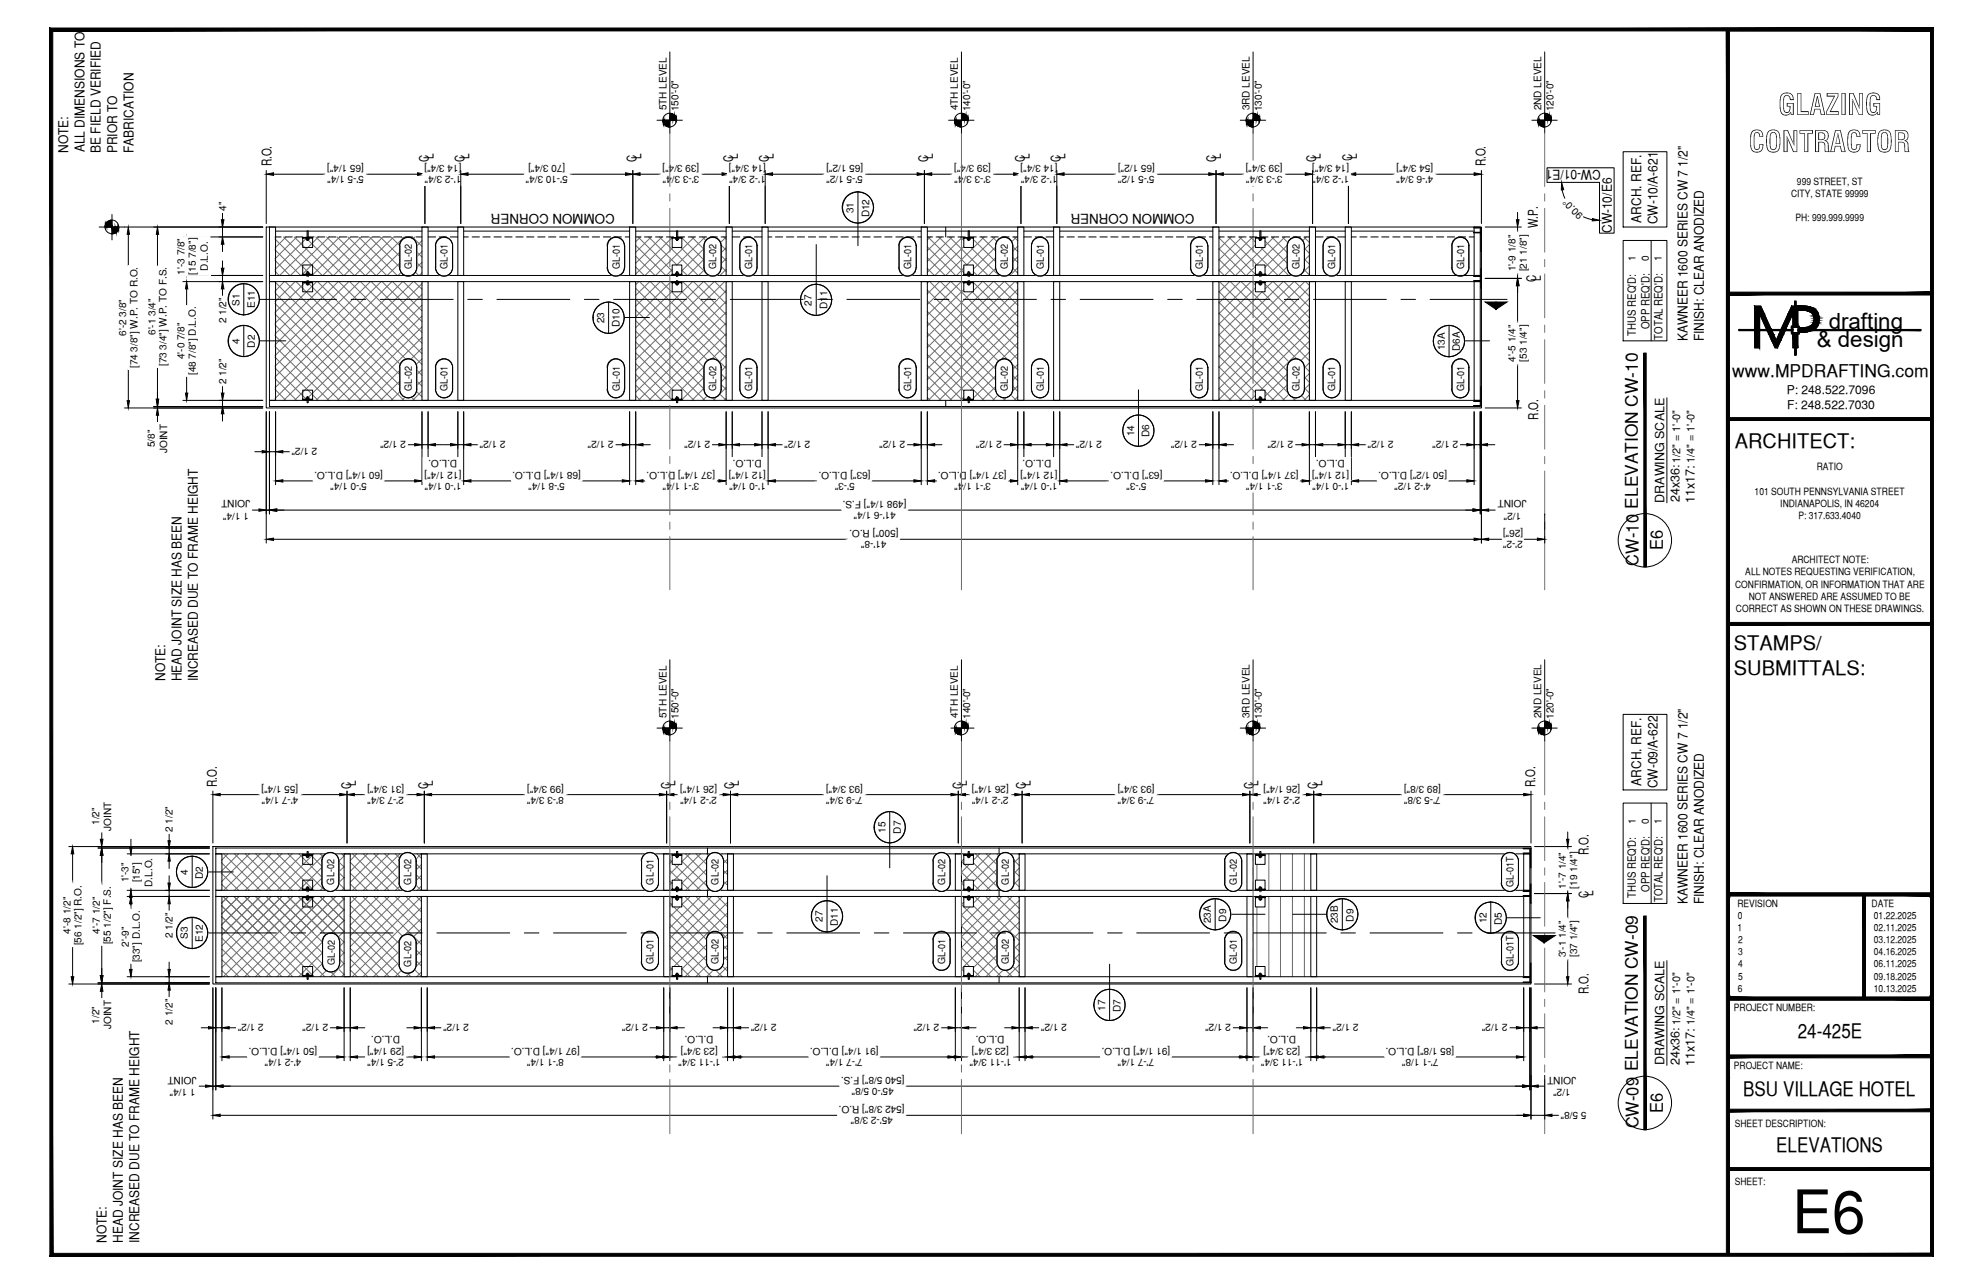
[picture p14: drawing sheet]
<svg xmlns="http://www.w3.org/2000/svg" width="432mm" height="279mm" viewBox="0 0 432 279" stroke-linecap="round" stroke-linejoin="round" font-family="sans-serif">
<defs><g id="words">
<text font-size="13.1" x="390.2" y="268.4">E6</text>
<g font-size="6.3">
<text x="387.2" y="25">GLAZING</text>
<text x="380.8" y="33.1">CONTRACTOR</text>
</g>
<g font-size="4.9">
<text x="398.2" y="71.5">drafting</text>
<text x="395.6" y="75.5">&amp; design</text>
</g>
<g font-size="4.4">
<text x="377.8" y="97.5">ARCHITECT:</text>
<text x="377.6" y="141.5">STAMPS/</text>
<text x="377.6" y="146.9">SUBMITTALS:</text>
<text x="391.5" y="225.8">24-425E</text>
<text x="379.6" y="238.5">BSU VILLAGE HOTEL</text>
<text x="386.8" y="250.7">ELEVATIONS</text>
</g>
<g font-size="3.8">
<text x="377.2" y="82">www.MPDRAFTING.com</text>
<text x="362.1" y="119.7" transform="rotate(-90 362.1 119.7)">E6</text>
<text x="356.8" y="123.1" transform="rotate(-90 356.8 123.1)">CW-10 ELEVATION CW-10</text>
<text x="356.8" y="245.6" transform="rotate(-90 356.8 245.6)">CW-09 ELEVATION CW-09</text>
<text x="362.1" y="242.1" transform="rotate(-90 362.1 242.1)">E6</text>
</g>
<g font-size="2.9">
<text x="14.9" y="33.3" transform="rotate(-90 14.9 33.3)">NOTE:</text>
<text x="18.4" y="33.1" transform="rotate(-90 18.4 33.1)">ALL DIMENSIONS TO</text>
<text x="21.9" y="33.3" transform="rotate(-90 21.9 33.3)">BE FIELD VERIFIED</text>
<text x="25.5" y="33.3" transform="rotate(-90 25.5 33.3)">PRIOR TO</text>
<text x="29.1" y="33.3" transform="rotate(-90 29.1 33.3)">FABRICATION</text>
<text x="93.4" y="35.2" transform="rotate(-90 93.4 35.2)">C</text>
<text x="94.4" y="34.6" transform="rotate(-90 94.4 34.6)">L</text>
<text x="101.2" y="35.2" transform="rotate(-90 101.2 35.2)">C</text>
<text x="102.2" y="34.6" transform="rotate(-90 102.2 34.6)">L</text>
<text x="138.6" y="35.2" transform="rotate(-90 138.6 35.2)">C</text>
<text x="139.6" y="34.6" transform="rotate(-90 139.6 34.6)">L</text>
<text x="159.6" y="35.2" transform="rotate(-90 159.6 35.2)">C</text>
<text x="160.7" y="34.6" transform="rotate(-90 160.7 34.6)">L</text>
<text x="167.4" y="35.2" transform="rotate(-90 167.4 35.2)">C</text>
<text x="168.5" y="34.6" transform="rotate(-90 168.5 34.6)">L</text>
<text x="202.1" y="35.2" transform="rotate(-90 202.1 35.2)">C</text>
<text x="203.1" y="34.6" transform="rotate(-90 203.1 34.6)">L</text>
<text x="223.1" y="35.2" transform="rotate(-90 223.1 35.2)">C</text>
<text x="224.2" y="34.6" transform="rotate(-90 224.2 34.6)">L</text>
<text x="230.9" y="35.2" transform="rotate(-90 230.9 35.2)">C</text>
<text x="232" y="34.6" transform="rotate(-90 232 34.6)">L</text>
<text x="264.8" y="35.2" transform="rotate(-90 264.8 35.2)">C</text>
<text x="265.8" y="34.6" transform="rotate(-90 265.8 34.6)">L</text>
<text x="286.6" y="35.2" transform="rotate(-90 286.6 35.2)">C</text>
<text x="287.5" y="34.6" transform="rotate(-90 287.5 34.6)">L</text>
<text x="294.4" y="35.1" transform="rotate(-90 294.4 35.1)">C</text>
<text x="295.5" y="34.6" transform="rotate(-90 295.5 34.6)">L</text>
<text x="59.1" y="36.2" transform="rotate(-90 59.1 36.2)">R.O.</text>
<text x="323.5" y="36.2" transform="rotate(-90 323.5 36.2)">R.O.</text>
<text x="348.6" y="37.1" transform="rotate(180 348.6 37.1)">CW-01/E1</text>
<text x="133.9" y="46.6" transform="rotate(180 133.9 46.6)">COMMON CORNER</text>
<text x="260.1" y="46.6" transform="rotate(180 260.1 46.6)">COMMON CORNER</text>
<text x="334.9" y="49.7" transform="rotate(-90 334.9 49.7)">W.P.</text>
<text x="351" y="50.7" transform="rotate(-90 351 50.7)">CW-10/E6</text>
<text x="357.4" y="48.5" transform="rotate(-90 357.4 48.5)">ARCH. REF.</text>
<text x="360.9" y="48.8" transform="rotate(-90 360.9 48.8)">CW-10/A-621</text>
<text x="334.5" y="61.5" transform="rotate(-90 334.5 61.5)">C</text>
<text x="335.5" y="61.1" transform="rotate(-90 335.5 61.1)">L</text>
<text x="367.5" y="74.3" transform="rotate(-90 367.5 74.3)">KAWNEER 1600 SERIES CW 7 1/2&quot;</text>
<text x="371" y="74.3" transform="rotate(-90 371 74.3)">FINISH: CLEAR ANODIZED</text>
<text x="335" y="91.3" transform="rotate(-90 335 91.3)">R.O.</text>
<text x="35.9" y="148.2" transform="rotate(-90 35.9 148.2)">NOTE:</text>
<text x="39.5" y="148.3" transform="rotate(-90 39.5 148.3)">HEAD JOINT SIZE HAS BEEN</text>
<text x="43.1" y="148.3" transform="rotate(-90 43.1 148.3)">INCREASED DUE TO FRAME HEIGHT</text>
<text x="47.2" y="171.2" transform="rotate(-90 47.2 171.2)">R.O.</text>
<text x="76.5" y="171.6" transform="rotate(-90 76.5 171.6)">C</text>
<text x="77.5" y="171.1" transform="rotate(-90 77.5 171.1)">L</text>
<text x="93.2" y="171.6" transform="rotate(-90 93.2 171.6)">C</text>
<text x="94.2" y="171.1" transform="rotate(-90 94.2 171.1)">L</text>
<text x="146" y="171.6" transform="rotate(-90 146 171.6)">C</text>
<text x="147" y="171.1" transform="rotate(-90 147 171.1)">L</text>
<text x="159.9" y="171.6" transform="rotate(-90 159.9 171.6)">C</text>
<text x="160.9" y="171.1" transform="rotate(-90 160.9 171.1)">L</text>
<text x="209.5" y="171.6" transform="rotate(-90 209.5 171.6)">C</text>
<text x="210.5" y="171.1" transform="rotate(-90 210.5 171.1)">L</text>
<text x="223.4" y="171.6" transform="rotate(-90 223.4 171.6)">C</text>
<text x="224.4" y="171.1" transform="rotate(-90 224.4 171.1)">L</text>
<text x="273" y="171.6" transform="rotate(-90 273 171.6)">C</text>
<text x="274" y="171.1" transform="rotate(-90 274 171.1)">L</text>
<text x="286.9" y="171.6" transform="rotate(-90 286.9 171.6)">C</text>
<text x="287.9" y="171.1" transform="rotate(-90 287.9 171.1)">L</text>
<text x="334.3" y="171.2" transform="rotate(-90 334.3 171.2)">R.O.</text>
<text x="357.4" y="170.9" transform="rotate(-90 357.4 170.9)">ARCH. REF.</text>
<text x="360.9" y="171.5" transform="rotate(-90 360.9 171.5)">CW-09/A-622</text>
<text x="345.9" y="186" transform="rotate(-90 345.9 186)">R.O.</text>
<text x="345.9" y="195.3" transform="rotate(-90 345.9 195.3)">C</text>
<text x="346.9" y="194.9" transform="rotate(-90 346.9 194.9)">L</text>
<text x="367.5" y="196.7" transform="rotate(-90 367.5 196.7)">KAWNEER 1600 SERIES CW 7 1/2&quot;</text>
<text x="371" y="196.8" transform="rotate(-90 371 196.8)">FINISH: CLEAR ANODIZED</text>
<text x="345.9" y="216.3" transform="rotate(-90 345.9 216.3)">R.O.</text>
<text x="23.2" y="270.4" transform="rotate(-90 23.2 270.4)">NOTE:</text>
<text x="26.7" y="270.4" transform="rotate(-90 26.7 270.4)">HEAD JOINT SIZE HAS BEEN</text>
<text x="30.3" y="270.5" transform="rotate(-90 30.3 270.5)">INCREASED DUE TO FRAME HEIGHT</text>
</g>
<g font-size="2.7">
<text x="362.4" y="109.4" transform="rotate(-90 362.4 109.4)">DRAWING SCALE</text>
<text x="365.7" y="109.3" transform="rotate(-90 365.7 109.3)">24x36:</text>
<text x="369" y="109.5" transform="rotate(-90 369 109.5)">11x17:</text>
<text x="362.4" y="231.8" transform="rotate(-90 362.4 231.8)">DRAWING SCALE</text>
<text x="365.7" y="231.7" transform="rotate(-90 365.7 231.7)">24x36:</text>
<text x="369" y="231.9" transform="rotate(-90 369 231.9)">11x17:</text>
</g>
<g font-size="2.6">
<text x="389.1" y="85.8">P: 248.522.7096</text>
<text x="389.1" y="89">F: 248.522.7030</text>
</g>
<g font-size="2.5">
<text x="359.2" y="71.6" transform="rotate(-90 359.2 71.6)">OPP REQ'D:</text>
<text x="356.2" y="73" transform="rotate(-90 356.2 73)">THUS REQ'D:</text>
<text x="362" y="73.9" transform="rotate(-90 362 73.9)">TOTAL REQ'D:</text>
<text x="356.2" y="195.5" transform="rotate(-90 356.2 195.5)">THUS REQ'D:</text>
<text x="359.2" y="194.1" transform="rotate(-90 359.2 194.1)">OPP REQ'D:</text>
<text x="362" y="196.3" transform="rotate(-90 362 196.3)">TOTAL REQ'D:</text>
</g>
<g font-size="2.4">
<text x="365.8" y="100.7" transform="rotate(-90 365.8 100.7)">1/2&quot; = 1'-0&quot;</text>
<text x="369" y="100.7" transform="rotate(-90 369 100.7)">1/4&quot; = 1'-0&quot;</text>
<text x="365.8" y="223.1" transform="rotate(-90 365.8 223.1)">1/2&quot; = 1'-0&quot;</text>
<text x="369" y="223.1" transform="rotate(-90 369 223.1)">1/4&quot; = 1'-0&quot;</text>
</g>
<g font-size="2.2">
<text x="145.1" y="24" transform="rotate(-90 145.1 24)">5TH LEVEL</text>
<text x="147.8" y="24.2" transform="rotate(-90 147.8 24.2)">150'-0&quot;</text>
<text x="208.6" y="24" transform="rotate(-90 208.6 24)">4TH LEVEL</text>
<text x="211.3" y="24.2" transform="rotate(-90 211.3 24.2)">140'-0&quot;</text>
<text x="272.1" y="24" transform="rotate(-90 272.1 24)">3RD LEVEL</text>
<text x="274.8" y="24.2" transform="rotate(-90 274.8 24.2)">130'-0&quot;</text>
<text x="335.6" y="24" transform="rotate(-90 335.6 24)">2ND LEVEL</text>
<text x="338.3" y="24.2" transform="rotate(-90 338.3 24.2)">120'-0&quot;</text>
<text x="79.2" y="35.9" transform="rotate(180 79.2 35.9)">[65 1/4&quot;]</text>
<text x="100.5" y="35.9" transform="rotate(180 100.5 35.9)">[14 3/4&quot;]</text>
<text x="123.1" y="35.9" transform="rotate(180 123.1 35.9)">[70 3/4&quot;]</text>
<text x="152.3" y="35.9" transform="rotate(180 152.3 35.9)">[39 3/4&quot;]</text>
<text x="166.8" y="35.9" transform="rotate(180 166.8 35.9)">[14 3/4&quot;]</text>
<text x="188" y="35.9" transform="rotate(180 188 35.9)">[65 1/2&quot;]</text>
<text x="215.8" y="35.9" transform="rotate(180 215.8 35.9)">[39 3/4&quot;]</text>
<text x="230.3" y="35.9" transform="rotate(180 230.3 35.9)">[14 3/4&quot;]</text>
<text x="251.5" y="35.9" transform="rotate(180 251.5 35.9)">[65 1/2&quot;]</text>
<text x="279.3" y="35.9" transform="rotate(180 279.3 35.9)">[39 3/4&quot;]</text>
<text x="293.8" y="35.9" transform="rotate(180 293.8 35.9)">[14 3/4&quot;]</text>
<text x="312.1" y="35.9" transform="rotate(180 312.1 35.9)">[54 3/4&quot;]</text>
<text x="79.2" y="38.4" transform="rotate(180 79.2 38.4)">5'-5 1/4&quot;</text>
<text x="100.5" y="38.4" transform="rotate(180 100.5 38.4)">1'-2 3/4&quot;</text>
<text x="123.6" y="38.4" transform="rotate(180 123.6 38.4)">5'-10 3/4&quot;</text>
<text x="152.3" y="38.4" transform="rotate(180 152.3 38.4)">3'-3 3/4&quot;</text>
<text x="166.8" y="38.4" transform="rotate(180 166.8 38.4)">1'-2 3/4&quot;</text>
<text x="187.9" y="38.4" transform="rotate(180 187.9 38.4)">5'-5 1/2&quot;</text>
<text x="215.8" y="38.4" transform="rotate(180 215.8 38.4)">3'-3 3/4&quot;</text>
<text x="230.3" y="38.4" transform="rotate(180 230.3 38.4)">1'-2 3/4&quot;</text>
<text x="251.4" y="38.4" transform="rotate(180 251.4 38.4)">5'-5 1/2&quot;</text>
<text x="279.3" y="38.4" transform="rotate(180 279.3 38.4)">3'-3 3/4&quot;</text>
<text x="293.8" y="38.4" transform="rotate(180 293.8 38.4)">1'-2 3/4&quot;</text>
<text x="312" y="38.4" transform="rotate(180 312 38.4)">4'-6 3/4&quot;</text>
<text x="391.3" y="40.2">999 STREET, ST</text>
<text x="49.3" y="45.9" transform="rotate(-90 49.3 45.9)">4&quot;</text>
<text x="185.9" y="46.4" transform="rotate(-90 185.9 46.4)">31</text>
<text x="189.2" y="47.3" transform="rotate(-90 189.2 47.3)">D12</text>
<text x="344.8" y="46.8" transform="rotate(-135 344.8 46.8)">90.0°</text>
<text x="390" y="42.9">CITY, STATE 99999</text>
<text x="391" y="48.2">PH: 999.999.9999</text>
<text x="40.2" y="59.8" transform="rotate(-90 40.2 59.8)">1'-3 7/8&quot;</text>
<text x="42.6" y="59.8" transform="rotate(-90 42.6 59.8)">[15 7/8&quot;]</text>
<text x="45.3" y="58.9" transform="rotate(-90 45.3 58.9)">D.L.O.</text>
<text x="89.7" y="58.6" transform="rotate(-90 89.7 58.6)">GL-02</text>
<text x="97.5" y="58.6" transform="rotate(-90 97.5 58.6)">GL-01</text>
<text x="134.9" y="58.6" transform="rotate(-90 134.9 58.6)">GL-01</text>
<text x="156" y="58.6" transform="rotate(-90 156 58.6)">GL-02</text>
<text x="163.8" y="58.6" transform="rotate(-90 163.8 58.6)">GL-01</text>
<text x="198.4" y="58.6" transform="rotate(-90 198.4 58.6)">GL-01</text>
<text x="219.5" y="58.6" transform="rotate(-90 219.5 58.6)">GL-02</text>
<text x="227.3" y="58.6" transform="rotate(-90 227.3 58.6)">GL-01</text>
<text x="261.9" y="58.6" transform="rotate(-90 261.9 58.6)">GL-01</text>
<text x="283" y="58.6" transform="rotate(-90 283 58.6)">GL-02</text>
<text x="290.8" y="58.6" transform="rotate(-90 290.8 58.6)">GL-01</text>
<text x="318.8" y="58.6" transform="rotate(-90 318.8 58.6)">GL-01</text>
<text x="330" y="59.1" transform="rotate(-90 330 59.1)">1'-9 1/8&quot;</text>
<text x="332.5" y="59.1" transform="rotate(-90 332.5 59.1)">[21 1/8&quot;]</text>
<text x="356.1" y="56.8" transform="rotate(-90 356.1 56.8)">1</text>
<text x="359" y="56.8" transform="rotate(-90 359 56.8)">0</text>
<text x="361.8" y="56.8" transform="rotate(-90 361.8 56.8)">1</text>
<text x="49.3" y="70.4" transform="rotate(-90 49.3 70.4)">2 1/2&quot;</text>
<text x="52.1" y="66.5" transform="rotate(-90 52.1 66.5)">S1</text>
<text x="55.5" y="67.1" transform="rotate(-90 55.5 67.1)">E11</text>
<text x="131.6" y="70.4" transform="rotate(-90 131.6 70.4)">23</text>
<text x="134.9" y="71.1" transform="rotate(-90 134.9 71.1)">D10</text>
<text x="176.7" y="66.5" transform="rotate(-90 176.7 66.5)">27</text>
<text x="180.1" y="67.2" transform="rotate(-90 180.1 67.2)">D11</text>
<text x="27.5" y="73.1" transform="rotate(-90 27.5 73.1)">6'-2 3/8&quot;</text>
<text x="33.8" y="72.9" transform="rotate(-90 33.8 72.9)">6'-1 3/4&quot;</text>
<text x="52.1" y="74.8" transform="rotate(-90 52.1 74.8)">4</text>
<text x="55.5" y="75.6" transform="rotate(-90 55.5 75.6)">D2</text>
<text x="314.6" y="76.2" transform="rotate(-90 314.6 76.2)">13A</text>
<text x="317.9" y="76.3" transform="rotate(-90 317.9 76.3)">D6A</text>
<text x="29.9" y="80.1" transform="rotate(-90 29.9 80.1)">[74 3/8&quot;] W.P. TO R.O.</text>
<text x="36.3" y="79.7" transform="rotate(-90 36.3 79.7)">[73 3/4&quot;] W.P. TO F.S.</text>
<text x="40.2" y="78.2" transform="rotate(-90 40.2 78.2)">4'-0 7/8&quot;</text>
<text x="42.6" y="81.7" transform="rotate(-90 42.6 81.7)">[48 7/8&quot;] D.L.O.</text>
<text x="49.3" y="83.6" transform="rotate(-90 49.3 83.6)">2 1/2&quot;</text>
<text x="330" y="78.7" transform="rotate(-90 330 78.7)">4'-5 1/4&quot;</text>
<text x="332.5" y="78.7" transform="rotate(-90 332.5 78.7)">[53 1/4&quot;]</text>
<text x="89.7" y="85.1" transform="rotate(-90 89.7 85.1)">GL-02</text>
<text x="97.5" y="85.1" transform="rotate(-90 97.5 85.1)">GL-01</text>
<text x="134.9" y="85.1" transform="rotate(-90 134.9 85.1)">GL-01</text>
<text x="156" y="85.1" transform="rotate(-90 156 85.1)">GL-02</text>
<text x="163.8" y="85.1" transform="rotate(-90 163.8 85.1)">GL-01</text>
<text x="198.4" y="85.1" transform="rotate(-90 198.4 85.1)">GL-01</text>
<text x="219.5" y="85.1" transform="rotate(-90 219.5 85.1)">GL-02</text>
<text x="227.3" y="85.1" transform="rotate(-90 227.3 85.1)">GL-01</text>
<text x="261.9" y="85.1" transform="rotate(-90 261.9 85.1)">GL-01</text>
<text x="283" y="85.1" transform="rotate(-90 283 85.1)">GL-02</text>
<text x="290.8" y="85.1" transform="rotate(-90 290.8 85.1)">GL-01</text>
<text x="318.8" y="85.1" transform="rotate(-90 318.8 85.1)">GL-01</text>
<text x="247" y="94.9" transform="rotate(-90 247 94.9)">14</text>
<text x="250.3" y="95.1" transform="rotate(-90 250.3 95.1)">D6</text>
<text x="33.7" y="97.3" transform="rotate(-90 33.7 97.3)">5/8&quot;</text>
<text x="36.4" y="98.6" transform="rotate(-90 36.4 98.6)">JOINT</text>
<text x="69.1" y="97.5" transform="rotate(180 69.1 97.5)">2 1/2&quot;</text>
<text x="88.4" y="96" transform="rotate(180 88.4 96)">2 1/2&quot;</text>
<text x="99.6" y="100" transform="rotate(180 99.6 100)">D.L.O.</text>
<text x="110" y="96" transform="rotate(180 110 96)">2 1/2&quot;</text>
<text x="133.6" y="96" transform="rotate(180 133.6 96)">2 1/2&quot;</text>
<text x="154.6" y="96" transform="rotate(180 154.6 96)">2 1/2&quot;</text>
<text x="165.9" y="100" transform="rotate(180 165.9 100)">D.L.O.</text>
<text x="176.4" y="96" transform="rotate(180 176.4 96)">2 1/2&quot;</text>
<text x="197.1" y="96" transform="rotate(180 197.1 96)">2 1/2&quot;</text>
<text x="218.1" y="96" transform="rotate(180 218.1 96)">2 1/2&quot;</text>
<text x="228.9" y="100" transform="rotate(180 228.9 100)">D.L.O.</text>
<text x="239.9" y="96" transform="rotate(180 239.9 96)">2 1/2&quot;</text>
<text x="260.6" y="96" transform="rotate(180 260.6 96)">2 1/2&quot;</text>
<text x="281.6" y="96" transform="rotate(180 281.6 96)">2 1/2&quot;</text>
<text x="292.9" y="100" transform="rotate(180 292.9 100)">D.L.O.</text>
<text x="303.4" y="96" transform="rotate(180 303.4 96)">2 1/2&quot;</text>
<text x="317.5" y="96" transform="rotate(180 317.5 96)">2 1/2&quot;</text>
<text x="79.9" y="105.1" transform="rotate(180 79.9 105.1)">5'-0 1/4&quot;</text>
<text x="83.4" y="102.7" transform="rotate(180 83.4 102.7)">[60 1/4&quot;] D.L.O.</text>
<text x="100.5" y="105.1" transform="rotate(180 100.5 105.1)">1'-0 1/4&quot;</text>
<text x="100.5" y="102.7" transform="rotate(180 100.5 102.7)">[12 1/4&quot;]</text>
<text x="123" y="105.1" transform="rotate(180 123 105.1)">5'-8 1/4&quot;</text>
<text x="126.5" y="102.7" transform="rotate(180 126.5 102.7)">[68 1/4&quot;] D.L.O.</text>
<text x="152.3" y="105.1" transform="rotate(180 152.3 105.1)">3'-1 1/4&quot;</text>
<text x="155.7" y="102.7" transform="rotate(180 155.7 102.7)">[37 1/4&quot;] D.L.O.</text>
<text x="166.8" y="105.1" transform="rotate(180 166.8 105.1)">1'-0 1/4&quot;</text>
<text x="166.8" y="102.7" transform="rotate(180 166.8 102.7)">[12 1/4&quot;]</text>
<text x="186.1" y="105.1" transform="rotate(180 186.1 105.1)">5'-3&quot;</text>
<text x="189.5" y="102.7" transform="rotate(180 189.5 102.7)">[63&quot;] D.L.O.</text>
<text x="215.8" y="105.1" transform="rotate(180 215.8 105.1)">3'-1 1/4&quot;</text>
<text x="219.2" y="102.7" transform="rotate(180 219.2 102.7)">[37 1/4&quot;] D.L.O.</text>
<text x="230.3" y="105.1" transform="rotate(180 230.3 105.1)">1'-0 1/4&quot;</text>
<text x="230.3" y="102.7" transform="rotate(180 230.3 102.7)">[12 1/4&quot;]</text>
<text x="249.6" y="105.1" transform="rotate(180 249.6 105.1)">5'-3&quot;</text>
<text x="253.1" y="102.7" transform="rotate(180 253.1 102.7)">[63&quot;] D.L.O.</text>
<text x="279.3" y="105.1" transform="rotate(180 279.3 105.1)">3'-1 1/4&quot;</text>
<text x="282.8" y="102.7" transform="rotate(180 282.8 102.7)">[37 1/4&quot;] D.L.O.</text>
<text x="293.8" y="105.1" transform="rotate(180 293.8 105.1)">1'-0 1/4&quot;</text>
<text x="293.8" y="102.7" transform="rotate(180 293.8 102.7)">[12 1/4&quot;]</text>
<text x="311.6" y="105.1" transform="rotate(180 311.6 105.1)">4'-2 1/2&quot;</text>
<text x="315.1" y="102.7" transform="rotate(180 315.1 102.7)">[50 1/2&quot;] D.L.O.</text>
<text x="382.1" y="107.6">101 SOUTH PENNSYLVANIA STREET</text>
<text x="395.6" y="102.3">RATIO</text>
<text x="54.2" y="111.6" transform="rotate(180 54.2 111.6)">1 1/4&quot;</text>
<text x="54.5" y="108.9" transform="rotate(180 54.5 108.9)">JOINT</text>
<text x="195.1" y="111.4" transform="rotate(180 195.1 111.4)">41'-6 1/4&quot;</text>
<text x="197.4" y="109" transform="rotate(180 197.4 109)">[498 1/4&quot;] F.S.</text>
<text x="331.2" y="111.6" transform="rotate(180 331.2 111.6)">1/2&quot;</text>
<text x="332.4" y="108.9" transform="rotate(180 332.4 108.9)">JOINT</text>
<text x="387.7" y="110.3">INDIANAPOLIS, IN 46204</text>
<text x="391.6" y="113">P: 317.633.4040</text>
<text x="193" y="117.8" transform="rotate(180 193 117.8)">41'-8&quot;</text>
<text x="195.6" y="115.4" transform="rotate(180 195.6 115.4)">[500&quot;] R.O.</text>
<text x="331.6" y="117.7" transform="rotate(180 331.6 117.7)">2'-2&quot;</text>
<text x="331.7" y="115.4" transform="rotate(180 331.7 115.4)">[26&quot;]</text>
<text x="380" y="125.2">ALL NOTES REQUESTING VERIFICATION,</text>
<text x="390.1" y="122.6">ARCHITECT NOTE:</text>
<text x="377.8" y="127.9">CONFIRMATION, OR INFORMATION THAT ARE</text>
<text x="380.8" y="130.6">NOT ANSWERED ARE ASSUMED TO BE</text>
<text x="378" y="133.2">CORRECT AS SHOWN ON THESE DRAWINGS.</text>
<text x="145.1" y="156.3" transform="rotate(-90 145.1 156.3)">5TH LEVEL</text>
<text x="147.8" y="156.5" transform="rotate(-90 147.8 156.5)">150'-0&quot;</text>
<text x="208.6" y="156.3" transform="rotate(-90 208.6 156.3)">4TH LEVEL</text>
<text x="211.3" y="156.5" transform="rotate(-90 211.3 156.5)">140'-0&quot;</text>
<text x="272.1" y="156.3" transform="rotate(-90 272.1 156.3)">3RD LEVEL</text>
<text x="274.8" y="156.5" transform="rotate(-90 274.8 156.5)">130'-0&quot;</text>
<text x="335.6" y="156.3" transform="rotate(-90 335.6 156.3)">2ND LEVEL</text>
<text x="338.3" y="156.5" transform="rotate(-90 338.3 156.5)">120'-0&quot;</text>
<text x="65" y="173.4" transform="rotate(180 65 173.4)">4'-7 1/4&quot;</text>
<text x="65" y="170.9" transform="rotate(180 65 170.9)">[55 1/4&quot;]</text>
<text x="87.9" y="173.4" transform="rotate(180 87.9 173.4)">2'-7 3/4&quot;</text>
<text x="88" y="170.9" transform="rotate(180 88 170.9)">[31 3/4&quot;]</text>
<text x="122.7" y="173.4" transform="rotate(180 122.7 173.4)">8'-3 3/4&quot;</text>
<text x="122.8" y="170.9" transform="rotate(180 122.8 170.9)">[99 3/4&quot;]</text>
<text x="156.1" y="173.4" transform="rotate(180 156.1 173.4)">2'-2 1/4&quot;</text>
<text x="156.1" y="170.9" transform="rotate(180 156.1 170.9)">[26 1/4&quot;]</text>
<text x="187.8" y="173.4" transform="rotate(180 187.8 173.4)">7'-9 3/4&quot;</text>
<text x="187.9" y="170.9" transform="rotate(180 187.9 170.9)">[93 3/4&quot;]</text>
<text x="219.6" y="173.4" transform="rotate(180 219.6 173.4)">2'-2 1/4&quot;</text>
<text x="219.6" y="170.9" transform="rotate(180 219.6 170.9)">[26 1/4&quot;]</text>
<text x="251.3" y="173.4" transform="rotate(180 251.3 173.4)">7'-9 3/4&quot;</text>
<text x="251.4" y="170.9" transform="rotate(180 251.4 170.9)">[93 3/4&quot;]</text>
<text x="283.1" y="173.4" transform="rotate(180 283.1 173.4)">2'-2 1/4&quot;</text>
<text x="283.1" y="170.9" transform="rotate(180 283.1 170.9)">[26 1/4&quot;]</text>
<text x="313.7" y="173.4" transform="rotate(180 313.7 173.4)">7'-5 3/8&quot;</text>
<text x="313.8" y="170.9" transform="rotate(180 313.8 170.9)">[89 3/8&quot;]</text>
<text x="21.6" y="179.5" transform="rotate(-90 21.6 179.5)">1/2&quot;</text>
<text x="356.1" y="179.3" transform="rotate(-90 356.1 179.3)">1</text>
<text x="359" y="179.3" transform="rotate(-90 359 179.3)">0</text>
<text x="361.8" y="179.3" transform="rotate(-90 361.8 179.3)">1</text>
<text x="24.2" y="180.7" transform="rotate(-90 24.2 180.7)">JOINT</text>
<text x="37.6" y="181" transform="rotate(-90 37.6 181)">2 1/2&quot;</text>
<text x="192.8" y="181.2" transform="rotate(-90 192.8 181.2)">15</text>
<text x="196.2" y="181.4" transform="rotate(-90 196.2 181.4)">D7</text>
<text x="40.9" y="190.3" transform="rotate(-90 40.9 190.3)">4</text>
<text x="44.2" y="191.3" transform="rotate(-90 44.2 191.3)">D2</text>
<text x="28" y="192" transform="rotate(-90 28 192)">1'-3&quot;</text>
<text x="30.5" y="192" transform="rotate(-90 30.5 192)">[15&quot;]</text>
<text x="33.1" y="193" transform="rotate(-90 33.1 193)">D.L.O.</text>
<text x="72.8" y="192.5" transform="rotate(-90 72.8 192.5)">GL-02</text>
<text x="89.5" y="192.5" transform="rotate(-90 89.5 192.5)">GL-02</text>
<text x="142.3" y="192.5" transform="rotate(-90 142.3 192.5)">GL-01</text>
<text x="156.5" y="192.5" transform="rotate(-90 156.5 192.5)">GL-02</text>
<text x="205.8" y="192.5" transform="rotate(-90 205.8 192.5)">GL-02</text>
<text x="219.7" y="192.5" transform="rotate(-90 219.7 192.5)">GL-02</text>
<text x="269.3" y="192.5" transform="rotate(-90 269.3 192.5)">GL-02</text>
<text x="329.6" y="193.1" transform="rotate(-90 329.6 193.1)">GL-01T</text>
<text x="340.9" y="193.4" transform="rotate(-90 340.9 193.4)">1'-7 1/4&quot;</text>
<text x="343.4" y="193.4" transform="rotate(-90 343.4 193.4)">[19 1/4&quot;]</text>
<text x="378.3" y="197.3">REVISION</text>
<text x="407.5" y="197.3">DATE</text>
<text x="15.4" y="203.1" transform="rotate(-90 15.4 203.1)">4'-8 1/2&quot;</text>
<text x="21.7" y="203.1" transform="rotate(-90 21.7 203.1)">4'-7 1/2&quot;</text>
<text x="179.1" y="200.6" transform="rotate(-90 179.1 200.6)">27</text>
<text x="182.4" y="201.5" transform="rotate(-90 182.4 201.5)">D11</text>
<text x="263.7" y="200.9" transform="rotate(-90 263.7 200.9)">23A</text>
<text x="267" y="200.5" transform="rotate(-90 267 200.5)">D9</text>
<text x="291.3" y="200.9" transform="rotate(-90 291.3 200.9)">23B</text>
<text x="294.7" y="200.5" transform="rotate(-90 294.7 200.5)">D9</text>
<text x="323.7" y="200.9" transform="rotate(-90 323.7 200.9)">12</text>
<text x="327" y="201.2" transform="rotate(-90 327 201.2)">D5</text>
<text x="378.3" y="202.6">1</text>
<text x="378.4" y="200">0</text>
<text x="408" y="200">01.22.2025</text>
<text x="408" y="202.6">02.11.2025</text>
<text x="17.8" y="205.7" transform="rotate(-90 17.8 205.7)">[56 1/2&quot;] R.O.</text>
<text x="24.1" y="205.5" transform="rotate(-90 24.1 205.5)">[55 1/2&quot;] F.S.</text>
<text x="28.1" y="206" transform="rotate(-90 28.1 206)">2'-9&quot;</text>
<text x="30.5" y="209.4" transform="rotate(-90 30.5 209.4)">[33&quot;] D.L.O.</text>
<text x="37.6" y="204.2" transform="rotate(-90 37.6 204.2)">2 1/2&quot;</text>
<text x="40.9" y="204.3" transform="rotate(-90 40.9 204.3)">S3</text>
<text x="44.2" y="205" transform="rotate(-90 44.2 205)">E12</text>
<text x="72.9" y="210" transform="rotate(-90 72.9 210)">GL-02</text>
<text x="142.3" y="209.7" transform="rotate(-90 142.3 209.7)">GL-01</text>
<text x="156.5" y="209.7" transform="rotate(-90 156.5 209.7)">GL-02</text>
<text x="205.8" y="209.7" transform="rotate(-90 205.8 209.7)">GL-01</text>
<text x="219.7" y="209.7" transform="rotate(-90 219.7 209.7)">GL-02</text>
<text x="269.3" y="209.7" transform="rotate(-90 269.3 209.7)">GL-01</text>
<text x="340.9" y="208.3" transform="rotate(-90 340.9 208.3)">3'-1 1/4&quot;</text>
<text x="343.4" y="208.3" transform="rotate(-90 343.4 208.3)">[37 1/4&quot;]</text>
<text x="378.5" y="205.2">2</text>
<text x="378.5" y="207.9">3</text>
<text x="408" y="205.2">03.12.2025</text>
<text x="408" y="207.9">04.16.2025</text>
<text x="89.5" y="210.3" transform="rotate(-90 89.5 210.3)">GL-02</text>
<text x="329.6" y="210.2" transform="rotate(-90 329.6 210.2)">GL-01T</text>
<text x="378.4" y="215.8">6</text>
<text x="378.5" y="210.5">4</text>
<text x="378.5" y="213.2">5</text>
<text x="408" y="210.5">06.11.2025</text>
<text x="408" y="213.2">09.18.2025</text>
<text x="408" y="215.8">10.13.2025</text>
<text x="240.7" y="219.9" transform="rotate(-90 240.7 219.9)">17</text>
<text x="244" y="220.2" transform="rotate(-90 244 220.2)">D7</text>
<text x="377.6" y="219.9">PROJECT NUMBER:</text>
<text x="21.6" y="222.8" transform="rotate(-90 21.6 222.8)">1/2&quot;</text>
<text x="24.2" y="224" transform="rotate(-90 24.2 224)">JOINT</text>
<text x="37.6" y="222.9" transform="rotate(-90 37.6 222.9)">2 1/2&quot;</text>
<text x="57.4" y="222.9" transform="rotate(180 57.4 222.9)">2 1/2&quot;</text>
<text x="71.4" y="222.9" transform="rotate(180 71.4 222.9)">2 1/2&quot;</text>
<text x="87.1" y="225.4" transform="rotate(180 87.1 225.4)">D.L.O.</text>
<text x="102.1" y="222.9" transform="rotate(180 102.1 222.9)">2 1/2&quot;</text>
<text x="141" y="222.9" transform="rotate(180 141 222.9)">2 1/2&quot;</text>
<text x="155.4" y="225.4" transform="rotate(180 155.4 225.4)">D.L.O.</text>
<text x="169.1" y="222.9" transform="rotate(180 169.1 222.9)">2 1/2&quot;</text>
<text x="204.5" y="222.9" transform="rotate(180 204.5 222.9)">2 1/2&quot;</text>
<text x="218.8" y="225.4" transform="rotate(180 218.8 225.4)">D.L.O.</text>
<text x="232.3" y="222.9" transform="rotate(180 232.3 222.9)">2 1/2&quot;</text>
<text x="268" y="222.9" transform="rotate(180 268 222.9)">2 1/2&quot;</text>
<text x="282.3" y="225.4" transform="rotate(180 282.3 225.4)">D.L.O.</text>
<text x="295.8" y="222.9" transform="rotate(180 295.8 222.9)">2 1/2&quot;</text>
<text x="328.3" y="222.9" transform="rotate(180 328.3 222.9)">2 1/2&quot;</text>
<text x="65.6" y="230.4" transform="rotate(180 65.6 230.4)">4'-2 1/4&quot;</text>
<text x="69.1" y="228" transform="rotate(180 69.1 228)">[50 1/4&quot;] D.L.O.</text>
<text x="87.9" y="230.4" transform="rotate(180 87.9 230.4)">2'-5 1/4&quot;</text>
<text x="88" y="228" transform="rotate(180 88 228)">[29 1/4&quot;]</text>
<text x="122.7" y="230.4" transform="rotate(180 122.7 230.4)">8'-1 1/4&quot;</text>
<text x="126.2" y="228" transform="rotate(180 126.2 228)">[97 1/4&quot;] D.L.O.</text>
<text x="156.3" y="228" transform="rotate(180 156.3 228)">[23 3/4&quot;]</text>
<text x="156.9" y="230.4" transform="rotate(180 156.9 230.4)">1'-11 3/4&quot;</text>
<text x="187.8" y="230.4" transform="rotate(180 187.8 230.4)">7'-7 1/4&quot;</text>
<text x="191.3" y="228" transform="rotate(180 191.3 228)">[91 1/4&quot;] D.L.O.</text>
<text x="219.6" y="228" transform="rotate(180 219.6 228)">[23 3/4&quot;]</text>
<text x="220.3" y="230.4" transform="rotate(180 220.3 230.4)">1'-11 3/4&quot;</text>
<text x="251.3" y="230.4" transform="rotate(180 251.3 230.4)">7'-7 1/4&quot;</text>
<text x="254.8" y="228" transform="rotate(180 254.8 228)">[91 1/4&quot;] D.L.O.</text>
<text x="283.1" y="228" transform="rotate(180 283.1 228)">[23 3/4&quot;]</text>
<text x="283.8" y="230.4" transform="rotate(180 283.8 230.4)">1'-11 3/4&quot;</text>
<text x="313.2" y="230.4" transform="rotate(180 313.2 230.4)">7'-1 1/8&quot;</text>
<text x="316.7" y="228" transform="rotate(180 316.7 228)">[85 1/8&quot;] D.L.O.</text>
<text x="377.6" y="232.5">PROJECT NAME:</text>
<text x="42.5" y="236.9" transform="rotate(180 42.5 236.9)">1 1/4&quot;</text>
<text x="42.8" y="234.3" transform="rotate(180 42.8 234.3)">JOINT</text>
<text x="194.6" y="236.8" transform="rotate(180 194.6 236.8)">45'-0 5/8&quot;</text>
<text x="197" y="234.4" transform="rotate(180 197 234.4)">[540 5/8&quot;] F.S.</text>
<text x="342" y="236.9" transform="rotate(180 342 236.9)">1/2&quot;</text>
<text x="343.2" y="234.3" transform="rotate(180 343.2 234.3)">JOINT</text>
<text x="194.4" y="243.1" transform="rotate(180 194.4 243.1)">45'-2 3/8&quot;</text>
<text x="197" y="240.7" transform="rotate(180 197 240.7)">[542 3/8&quot;] R.O.</text>
<text x="345.4" y="241.9" transform="rotate(180 345.4 241.9)">5 5/8&quot;</text>
<text x="377.8" y="245.2">SHEET DESCRIPTION:</text>
<text x="377.8" y="257.9">SHEET:</text>
</g>
</g></defs>
<!-- layer: LIGHT_1 -->
<g fill="none" stroke="#6c6c6c" stroke-width=".22">
<path d="M209.4 29v99.3M59.9 59l.9 .9M59.9 56.6l3.2 3.3M59.9 54.4l5.6 5.5M59.9 52l7.9 7.9M59.9 51.6h.1M61.7 51.6l8.5 8.3M62.3 51.6l-2.4 2.4M64.1 51.6l8.4 8.3M64.6 51.6l-4.7 4.7M66.4 51.6l8.4 8.3M67 51.6l-7.1 7.1"/>
<path d="M68.8 51.6l8.4 8.3M69.3 51.6l-8.4 8.3M71.1 51.6l8.4 8.3M71.7 51.6l-8.5 8.3M73.4 51.6l8.5 8.3M74 51.6l-8.4 8.3M75.8 51.6l8.4 8.3M76.3 51.6l-8.4 8.3M78.1 51.6l8.4 8.3M78.7 51.6l-8.4 8.3M80.5 51.6l8.3 8.3M81 51.6l-8.4 8.3"/>
<path d="M82.8 51.6l8.4 8.3M83.4 51.6l-8.5 8.3M85.2 51.6l6.7 6.7M85.7 51.6l-8.4 8.3M87.4 51.6l4.5 4.3M88 51.6l-8.4 8.3M89.8 51.6l2.1 2M90.4 51.6l-8.4 8.3M91.9 59.4l-.6 .5M91.9 57.1l-2.9 2.8M91.9 54.7l-5.2 5.2M91.9 52.4l-7.6 7.5"/>
<path d="M138.4 58.1l1.9 1.8M138.4 55.8l4.2 4.1M138.4 53.4l6.6 6.5M138.9 51.6l7.5 7.4M139.5 51.6l-1.1 1M141.2 51.6l6.2 6.1 6.1-6.1M141.8 51.6l-3.4 3.3M143.6 51.6l8.4 8.3M144.1 51.6l-5.7 5.7M145.9 51.6l.5 .4M146.4 58.7l-1.3 1.2M146.5 51.6l-8.1 8"/>
<path d="M146.6 53.8l-6.1 6.1M147.2 59.8l.1 .1M147.6 59.8h.1M148.2 53.8l6.1 6.1M148.3 51.6l.1 .1M148.5 58.8l1.2 1.1M148.5 51.8l8.2 8.1M148.8 51.6l-.3 .3M150.6 51.6l7.5 7.5M151.2 51.6l-8.5 8.3M153 51.6l5.1 5.1M155.3 51.6l2.8 2.8"/>
<path d="M155.8 51.6l-7.3 7.3M157.6 51.6l.5 .5M158.1 58.6l-1.3 1.3M158.1 56.3l-3.6 3.6M158.1 53.9l-6 6M158.1 51.6l-8.3 8.3M201.9 58.4l1.6 1.5M201.9 56.1l3.9 3.8M201.9 53.7l6.2 6.2M202.1 51.6l7.8 7.8M202.6 51.6l-.7 .6M204.4 51.6l6.2 6.1"/>
<path d="M205 51.6l-3.1 2.9M206.8 51.6l8.3 8.3M207.3 51.6l-5.4 5.3M209.1 51.6l.8 .7M209.6 51.6l-7.7 7.6M209.9 53.7l-6.3 6.2M209.9 58.3l-1.6 1.6M210.3 59.8l.1 .1M210.8 59.8l-.2 .1M211.4 53.8l6.1 6.1M211.4 51.6l.1 .1M212 51.6l-.2 .1"/>
<path d="M212 59.1l.8 .8M212 52.1l7.8 7.8M213.7 51.6l7.9 7.8M214.3 51.6l-8.4 8.3M216.1 51.6l5.5 5.5M216.7 51.6l-6.2 6.1M218.4 51.6l3.2 3.1M219 51.6l-7 6.9M220.8 51.6l.8 .8M221.4 51.6l-8.5 8.3M221.6 58.2l-1.6 1.7M221.6 55.9l-4 4"/>
<path d="M221.6 53.6l-6.3 6.3M265.4 58.8l1.2 1.1M265.4 56.5l3.5 3.4M265.4 54.1l5.9 5.8M265.4 51.8l8 7.9M265.7 51.6l-.3 .3M267.5 51.6l6.2 6.1M268.1 51.6l-2.7 2.6M269.9 51.6l8.4 8.3M270.4 51.6l-5 5M272.2 51.6l1.2 1.1M272.8 51.6l-7.4 7.3"/>
<path d="M273.4 53.3l-6.7 6.6M273.4 58l-2 1.9M273.5 59.8l.1 .1M273.9 59.8l-.2 .1M274.5 53.8l6.1 6.1M274.6 51.6l.1 .1M275.1 51.6l-.1 .1M275.2 53.8l-6.2 6.1M275.5 59.5l.5 .4M275.5 52.5l7.5 7.4M276.9 51.6l8.2 8.2M277.4 51.6l-1.9 1.9"/>
<path d="M279.2 51.6l5.9 5.9M279.8 51.6l-6.2 6.1M281.6 51.6l3.5 3.5M282.1 51.6l-6.6 6.6M283.9 51.6l1.2 1.2M284.5 51.6l-8.4 8.3M285.1 57.9l-2 2M285.1 53.2l-6.7 6.7M285.1 55.6l-4.4 4.3M59.9 63.7l23.5 23.5M59.9 61.3l25.8 25.9M59.9 77.7l9.4 9.5"/>
<path d="M59.9 75.4l11.8 11.8M59.9 73l14.1 14.2M59.9 70.7l16.4 16.5M59.9 68.3l18.8 18.9M59.9 66l21.1 21.2M61.9 61.3l-2 2.1M62.1 61.3l25.9 25.9M64.3 61.3l-4.4 4.4M64.5 61.3l25.9 25.9M66.6 61.3l-6.7 6.7M66.8 61.3l25.1 25.1M69 61.3l-9.1 9.1"/>
<path d="M69.2 61.3l22.7 22.7M71.3 61.3l-11.4 11.4M71.4 61.3l17 16.9M73.7 61.3l-13.8 13.8M73.8 61.3l18.1 18M75.9 61.3l-16 16.1M76.1 61.3l15.8 15.7M78.3 61.3l-18.4 18.4M78.5 61.3l13.4 13.4M80.6 61.3l-20.7 20.7M80.8 61.3l11.1 11M83 61.3l-23.1 23.1"/>
<path d="M83.2 61.3l8.7 8.7M85.3 61.3l-25.4 25.4M85.5 61.3l6.4 6.3M87.7 61.3l-26 25.9M87.8 61.3l4.1 4M88.4 78.2l3.5 3.5M90 61.3l-25.9 25.9M90.2 61.3l1.7 1.6M90.6 79.4l-7.8 7.8M91.9 75.8l-11.4 11.4M91.9 64.1l-23.1 23.1M91.9 61.7l-25.5 25.5"/>
<path d="M91.9 78.1l-1.3 1.2M91.9 73.4l-13.8 13.8M91.9 71.1l-16.1 16.1M91.9 68.8l-18.5 18.4M91.9 66.4l-20.8 20.8M138.4 79.1l8.1 8.1M138.4 76.8l8.2 8.2M138.4 74.4l12.8 12.8M138.4 72.1l15.1 15.1M138.4 69.8l16.9 16.8M138.4 67.4l18.3 18.3M138.4 65.1l19.7 19.7"/>
<path d="M138.4 62.7l15.7 15.7M139.1 61.3l-.7 .6M139.3 61.3l18.8 18.8M141.5 61.3l-3.1 3M141.6 61.3l16.5 16.5M143.8 61.3l-5.4 5.3M144 61.3l14.1 14.1M146.1 61.3l-7.7 7.7M146.3 61.3l.1 .1M146.4 63.4l-8 7.9M148.5 63.4l9.6 9.7M148.5 61.3l-.2 .1"/>
<path d="M148.7 61.3l9.4 9.4M150.8 61.3l-12.4 12.4M151 61.3l7.1 7.2M153.2 61.3l-14.8 14.6M153.3 61.3l4.8 4.8M154.1 78.5l4 4M154.9 78.2l-6.8 6.8M155.5 61.3l-17.1 17M155.6 61.3l2.5 2.5M156.6 78.9l-8.1 8.1M157.8 61.3l-19.4 19.3M158 61.3l.1 .1"/>
<path d="M158.1 79.6l-7.5 7.6M158.1 72.6l-14.5 14.6M158.1 70.3l-16.9 16.9M158.1 67.9l-19.2 19.3M158.1 65.6l-19.7 19.7M158.1 63.2l-19.7 19.8M158.1 77.3l-1.4 1.5M158.1 75l-3.1 3.1M201.9 79.5l7.8 7.7M201.9 77.2l8 7.9M201.9 74.8l12.4 12.4M201.9 72.5l14.8 14.7"/>
<path d="M201.9 70.1l16.4 16.5M201.9 67.8l19.5 19.4M201.9 65.5l19.7 19.7M201.9 63.1l19.7 19.7M202.2 61.3l-.3 .3M202.4 61.3l17.1 17M204.6 61.3l-2.7 2.6M204.8 61.3l4.6 4.5M206.9 61.3l-5 4.9M207.1 61.3l14.5 14.5M209.3 61.3l-7.4 7.3M209.4 65.8l2.3-2.3 9.9 10"/>
<path d="M209.4 65.8l12.2 12.4M209.4 65.8l-7.5 7.5M209.4 61.3l.5 .4M209.9 63l-8 7.9M211.6 61.3l-.1 .1M211.8 61.3l.1 .1M212 61.5l9.6 9.6M213.9 61.3l-1.9 1.9M214.1 61.3l7.5 7.5M216.3 61.3l-14.4 14.3M216.5 61.3l5.1 5.1M216.9 79.3l-5.6 5.7"/>
<path d="M218.6 61.3l-16.7 16.7M218.8 61.3l2.8 2.8M219.5 78.4l.8 .7M220 78.7l-8 7.9M220.3 79.2l1.3 1.3M221 61.3l-19.1 19M221.1 61.3l.5 .5M221.6 79.3l-7.9 7.9M221.6 72.3l-14.8 14.9M221.6 69.9l-17.2 17.3M221.6 67.6l-19.5 19.6M221.6 65.3l-19.7 19.7"/>
<path d="M221.6 62.9l-19.7 19.7M221.6 77l-1.6 1.6M221.6 74.6l-4.6 4.6M265.4 77.5l8 7.9M265.4 75.2l9.8 9.8M265.4 72.8l14.4 14.4M265.4 68.1l19.1 19.1M265.4 65.8l19.7 19.7M265.4 63.4l15.3 15.4M265.4 72.9l9.4-9.4 10.3 10.4M265.4 79.8l7.4 7.4M265.4 70.5l15.1 15"/>
<path d="M265.6 61.3l16.8 16.9M267.7 61.3l-2.3 2.3M267.9 61.3l17.2 17.2M270.1 61.3l-4.7 4.6M270.3 61.3l14.8 14.8M272.4 61.3l-7 7M272.6 61.3l.8 .7M273.4 62.6l-8 7.9M274.8 61.3l-.2 .1M275 61.3l.1 .1M275.5 61.8l9.6 9.7M277.1 61.3l-1.6 1.6"/>
<path d="M277.2 61.3l7.9 7.9M279.4 61.3l-14 13.9M279.6 61.3l5.5 5.5M280.8 78.8l4.3 4.4M281.7 61.3l-16.3 16.3M281.9 61.3l3.2 3.2M282.5 78.2l2.6 2.6M284.1 61.3l-18.7 18.6M284.3 61.3l.8 .8M285.1 78.9l-8.2 8.3M285.1 76.6l-9.6 9.6M285.1 71.9l-15.2 15.3"/>
<path d="M285.1 69.6l-17.6 17.6M285.1 67.2l-19.7 19.7M285.1 64.9l-19.7 19.7M285.1 62.5l-19.7 19.8M285.1 74.2l-10.7 10.8M59.9 87.1l.1 .1M59.9 84.7l2.4 2.5M59.9 82.4l4.7 4.8M59.9 80.1l7.1 7.1M91.9 82.8l-4.5 4.4M91.9 80.5l-6.8 6.7M91.9 85.1l-2.1 2.1"/>
<path d="M138.4 86.1l1.1 1.1M138.4 83.8l3.5 3.4M138.4 81.5l5.7 5.7M146.4 86.7l-.5 .5M148.4 87.1l-.1 .1M148.5 86.8l.3 .4M155.3 86.6l.5 .6M156.1 86.3l-.8 .9M156.7 85.9l-.4 .3M156.7 85.7l1.4 1.4M158.1 82l-5.2 5.2M158.1 84.3l-1.4 1.4"/>
<path d="M158.1 86.7l-.5 .5M201.9 86.5l.7 .7M201.9 84.1l3.1 3.1M201.9 81.8l5.4 5.4M209.9 86.4l-.9 .8M211.5 87.1l-.1 .1M211.8 87.1l.2 .1M218.4 86.6l.6 .6M219.1 86.6l-.7 .6M221.6 81.6l-5.5 5.6M221.6 86.3l-.8 .9M221.6 83.9l-2.5 2.6"/>
<path d="M265.4 86.9l.3 .3M265.4 84.5l2.7 2.7M265.4 82.2l5 5M273.4 86l-1.2 1.2M274.7 87.1l-.1 .1M275 87.1l.1 .1M275.5 85.2l2 2M280.5 85.6l.8 .8M281.4 86.4l.7 .8M285.1 83.6l-3.5 3.6M285.1 81.3l-5.9 5.9M285.1 85.9l-1.2 1.3"/>
<path d="M48.2 199.4l3.7 3.6M48.2 197l6 6M48.2 192.3l1.4 1.4M48.2 190l3.7 3.7M48.2 187.7l6.1 6M48.3 199.5l13.1 13M48.3 197.2l15.5 15.3M48.7 185.8l7.9 7.9M49.6 185.8l-1.4 1.5M49.7 195.1l-1.5 1.5M50.9 195.1l17.5 17.4M51.1 185.8l7.9 7.9"/>
<path d="M51.9 185.8l-3.7 3.8M52.1 195.1l-3.9 3.8M53.4 185.8l7.9 7.9M54.3 185.8l-6.1 6.1M54.4 195.1l-6.2 6.2M55.7 185.8l7.9 7.9M56.6 185.8l-7.9 7.9M56.7 195.1l-8.4 8.4M58 185.8l8 7.9M59 185.8l-7.9 7.9M59.1 195.1l-10.8 10.7M60.4 185.8l7.9 7.9"/>
<path d="M61.3 185.8l-7.9 7.9M61.4 195.1l-13.1 13.1M62.7 185.8l8 7.9M63.6 185.8l-7.9 7.9M63.8 195.1l-15.5 15.4M65 195.1l9.9 9.9M65.1 185.8l5 5.1M66 185.8l-8 7.9M66.1 195.1l-17.5 17.4M67.3 195.1l7.6 7.6M67.4 185.8l2.7 2.7M68.3 185.8l-7.9 7.9"/>
<path d="M68.5 195.1l-17.5 17.4M69.7 195.1l5.2 5.2M69.7 185.8l.7 .6M70.1 191.1l-2.7 2.6M70.1 188.7l-5 5M70.4 193.1l-.7 .6M70.7 185.8l-8 7.9M70.7 195.1l-17.4 17.4M72 195.1l2.9 3M73 193.7h.1M73 185.8v.1M73.1 195.1l-17.5 17.4"/>
<path d="M73.8 192.2l1.1 1.2M73.8 189.9l1.1 1.1M73.8 187.6l1.1 1.1M74.4 195.1l.5 .6M74.4 185.8l.5 .5M74.9 197.9l-14.6 14.6M74.9 195.6l-16.9 16.9M74.9 193.2l-.5 .5M74.9 190.9l-1.1 1.1M74.9 188.6l-1.1 1.1M74.9 186.2l-1.1 1.2M76.3 199.3l13.2 13.2"/>
<path d="M76.3 197l13.9 14M76.3 192.3l1.4 1.4M76.3 190l3.7 3.7M76.3 187.6l6.1 6.1M76.6 195.1l15.2 15.1M76.8 185.8l7.9 7.9M77.7 185.8l-1.4 1.5M77.8 195.1l-1.5 1.5M79 195.1l12.8 12.7M79.1 185.8l8 7.9M80 185.8l-3.7 3.8M80.1 195.1l-3.8 3.8"/>
<path d="M81.3 195.1l10.5 10.4M81.5 185.8l5.4 5.5M82.4 185.8l-6.1 6.2M82.5 195.1l-6.2 6.2M83.7 195.1l8.1 8M83.8 185.8l3.1 3.2M84.7 185.8l-7.9 7.9M84.8 195.1l-8.5 8.5M86 195.1l5.8 5.7M86.1 185.8l.9 1M86.9 190.6l-3.1 3.1M86.9 188.3l-5.4 5.4"/>
<path d="M87.1 192.8l-1 .9M87.1 185.8l-8 7.9M87.1 195.1l-10.8 10.9M88.4 195.1l3.4 3.3M89.5 195.1l-13.2 13.2M90.6 192.6l1.1 1.1M90.6 190.3l1.2 1.2M90.6 188l1.2 1.1M90.7 195.1l1.1 1.1M90.8 185.8l1 1M91.7 185.8l-1.1 1.2M91.8 199.8l-4.7 4.7"/>
<path d="M91.8 197.5l-15.1 15M91.8 195.1l-15.5 15.5M91.8 192.8l-1 .9M91.8 190.5l-1.2 1.1M91.8 188.2l-1.2 1.1M145.9 198.8l8 8M145.9 196.5l.5 .5M145.9 191.8l.5 .5M145.9 189.4l2.1 2.1M145.9 187.1l.5 .5M146.4 196.7l-.5 .5M146.4 192l-.5 .5"/>
<path d="M146.4 187.3l-.5 .5M146.7 197.4l7.2 7.1M146.8 195.1l.1 .1M146.8 188.1l5.7 5.6M146.9 185.8l.2 .2M147.1 193.6l-.2 .1M147.7 193.6l.1 .1M147.8 185.8l-.1 .2M148 195.1l-.2 .1M148 188.1l-2.1 2.1M148 197.4l-2.1 2.1M148.5 196.7l5.9 6"/>
<path d="M148.5 192.1l1.7 1.6M148.5 187.4l5.6 5.5M149.2 195.1l7.4 7.4M149.3 185.8l4.6 4.6M150.2 185.8l-1.7 1.7M150.3 195.1l-1.8 1.7M151.5 195.1l6.9 6.9M151.6 185.8l2.3 2.3M152.5 185.8l-5.7 5.7M152.6 195.1l-6.7 6.8M153.9 195.1l4.5 4.5M153.9 191.5l-2.3 2.2"/>
<path d="M153.9 189.2l-4.6 4.5M153.9 185.8l.4 .4M154 186.7l-5.5 5.5M154.3 193.4l-.4 .3M154.9 195.1l-9 9.1M156.2 195.1l2.2 2.2M157 193.5l.2 .2M157.2 185.8l-.2 .3M157.3 195.1l-11.4 11.5M157.5 191.8l.9 .9M157.5 189.4l.9 .9M157.5 187.1l.9 .9"/>
<path d="M158.4 196.3l-12.5 12.6M158.4 198.6l-3.8 3.9M158.4 191.6l-.9 .9M158.4 189.3l-.9 .9M158.4 186.9l-.9 .9M209.4 196.8l12.5 12.6M209.9 191.6l-.5 .6 .5 .5M209.9 186.9l-.5 .6 .5 .5M209.9 196.3l-.5 .5M210 188.1l5.6 5.6M210 195.1l.1 .1M210.1 185.8l.1 .2"/>
<path d="M210.2 193.6l-.1 .1M211.1 188.1l-1.7 1.7 1.7 1.7M211.1 195.1h.1M211.2 197.4l-1.8 1.7 12.5 12.6M212 192.4l1.3 1.3M212 187.8l5.4 5.4M212 197.1l9.9 9.9M212.3 195.1l9.6 9.6M212.4 185.8l4.7 4.7M213.3 185.8l-1.3 1.4M213.4 195.1l-1.4 1.4M214.6 195.1l7.3 7.3"/>
<path d="M214.8 185.8l2.3 2.4M215.6 185.8l-5.6 5.7M215.8 195.1l-6.4 6.4 11 11M217 195.1l4.9 4.9M217.1 185.8l.4 .4M217.1 191.5l-2.3 2.2M217.1 189.1l-4.7 4.6M217.3 186.6l-5.3 5.2M217.5 193.4l-.4 .3M217.9 193.7h.1M218.1 195.1l-8.7 8.7 8.7 8.7M219.3 195.1l2.6 2.6"/>
<path d="M220.2 193.5l.1 .2M220.3 185.8l-.1 .2M220.4 195.1l-11 11.1 6.4 6.3M220.8 191.9l1.1 1.1M220.8 189.5l1.1 1.1M220.8 187.2l1.1 1.1M221.7 195.1l.2 .2M221.7 185.8l.2 .2M221.9 198.3l-12.5 12.6M221.9 196l-12.5 12.5M221.9 193.6l-.2 .1M221.9 191.3l-1.1 1.1"/>
<path d="M221.9 188.9l-1.1 1.2M221.9 186.6l-1.1 1.1M48.2 201.7l1.3 1.3M48.3 211.2l1.4 1.3M48.3 208.9l3.8 3.6M48.3 206.5l6.1 6M48.3 204.2l8.4 8.3M48.3 201.9l10.8 10.6M56.5 203l-7.9-7.9 17.4 17.4M61.2 203l-7.9-7.9 17.4 17.4M63.6 203l-8-7.9 16.4 16.4M65.9 203l-7.9-7.9 15.6 15.6"/>
<path d="M68.3 203l-8-7.9 14.6 14.6M70.5 203l-7.9-7.9 12.3 12.3M71.1 211.2l-1.4 1.3M72.1 211.5l1 1M72.2 203l2.7-2.7-12.2 12.2M73.6 210.8l1.3 1.3M74.5 203l.4-.4-9.9 9.9M74.9 205l-7.6 7.5M74.9 212l-.5 .5M74.9 209.6l-2.9 2.9M74.9 207.3l-3.8 3.8M76.3 201.7l10.8 10.8"/>
<path d="M76.3 206.4l6.1 6.1M76.3 211.1l1.5 1.4M76.3 208.7l3.8 3.8M76.3 204l8.5 8.5M87 204.5l-7.9 8M87.4 211.2l-1.4 1.3M89.2 211.8l-.8 .7M90 203.9l-8.7 8.6M90.3 211l1.5 1.5M91.8 204.5l-8.1 8M91.8 211.5l-1.1 1M91.8 209.2l-2.6 2.5"/>
<path d="M91.8 206.9l-4.4 4.3M91.8 202.2l-1.8 1.6M145.9 201.1l8 8M145.9 210.5l.5 .5M145.9 208.2l2.1 2.1M145.9 205.8l6.7 6.7M145.9 203.5l9 9M146.4 210.7l-.5 .5M147 212.4l-.1 .1M147.8 212.4l.1 .1M148.5 210.8l1.7 1.7M153.9 207.9l-4.7 4.6"/>
<path d="M153.9 205.5l-5.4 5.4M154 210.1l-2.5 2.4M154.4 202.6l-7.7 7.7M155.1 211.4l-1.2 1.1M156.1 211.4l1.2 1.1M157 202.9l1.4 1.4M157.3 210.2l1.1 1.1M157.5 208.2l.9 .8M157.5 205.8l.9 .9M158.4 210.3l-2.2 2.2M158.4 208l-.9 .9M158.4 205.7l-.9 .8"/>
<path d="M158.4 203.3l-.9 .9M158.4 201l-1.5 1.5M209.4 210.8l.5 .6M209.4 208.5l1.7 1.8M210.1 212.4l-.1 .1M211.1 212.5h.1M212 211.1l1.4 1.4M221.9 202.9l-9.6 9.6M221.9 212.3l-.2 .2M221.9 210l-2.6 2.5M221.9 207.6l-4.9 4.9M221.9 205.3l-7.2 7.2"/>
<path d="M221.9 200.7l-9.9 9.9"/>
</g>
<!-- layer: LIGHT_2 -->
<g fill="none" stroke="#6c6c6c" stroke-width=".22">
<path d="M273.7 185.8v.2M273.7 188.1v3.4M273.7 193.6v.1M273.7 195.1v.1M273.7 197.4v12.9M276.3 195.1v17.4M276.3 185.8v7.9M278.8 195.1v17.4M278.8 185.8v7.9M281.4 195.1v17.4M281.4 185.8v7.9M284 195.1v17.4"/>
<path d="M284 185.8v7.9M273.7 212.4v.1"/>
</g>
<!-- layer: COMPONENTS -->
<g fill="none" stroke="#000" stroke-width=".22">
<path d="M58.7 59.9h263.6v1.4h-263.6zM58.7 49.4h1.3v10.5h-1.3zM60 51.6h1.2M62 51.6h1.6M64.4 51.6h1.6M66.8 51.6h1.6M69.2 51.6h1.5M71.6 51.6h1.6M73.9 51.6h1.6M76.3 51.6h1.6M78.7 51.6h1.6M81.1 51.6h1.6"/>
<path d="M83.4 51.6h1.6M85.9 51.6h1.5M88.2 51.6h1.6M90.6 51.6h1.3M91.9 49.4h1.3v10.5h-1.3zM93.2 51.6h1.7M95.6 51.6h1.6M98 51.6h1.7M99.7 49.4h1.3v10.5h-1.3zM101 51.6h1M102.8 51.6h1.6M105.2 51.6h1.5"/>
<path d="M107.6 51.6h1.6M109.9 51.6h1.6M112.3 51.6h1.6M114.7 51.6h1.6M117.1 51.6h1.6M119.4 51.6h1.6M121.9 51.6h1.5M124.2 51.6h1.6M126.6 51.6h1.6M129 51.6h1.6M131.4 51.6h1.6M133.7 51.6h1.6"/>
<path d="M136.1 51.6h1M137.1 49.4h1.3v10.5h-1.3zM138.4 51.6h1.2M140.3 51.6h1.6M142.7 51.6h1.6M145.1 51.6h1.6M147.5 51.6h1.6M149.9 51.6h1.5M152.3 51.6h1.6M154.6 51.6h1.6M157 51.6h1.1M158.1 49.4h1.3v10.5h-1.3z"/>
<path d="M159.4 51.6h1.7M161.9 51.6h1.6M164.3 51.6h1.6M165.9 49.4h1.4v10.5h-1.4zM167.3 51.6h.8M168.8 51.6h1.6M171.3 51.6h1.5M173.6 51.6h1.6M176 51.6h1.6M178.4 51.6h1.6M180.8 51.6h1.6M183.1 51.6h1.6"/>
<path d="M185.5 51.6h1.6M187.9 51.6h1.6M190.3 51.6h1.6M192.7 51.6h1.5M195.1 51.6h1.6M197.4 51.6h1.6M199.8 51.6h.8M200.6 49.4h1.3v10.5h-1.3zM201.9 51.6h1.2M203.8 51.6h1.6M205.9 49.4v2.2M206.2 51.6h1.6"/>
<path d="M208.6 51.6h1.6M211 51.6h1.6M213.4 51.6h1.5M215.8 51.6h1.6M218.1 51.6h1.6M220.5 51.6h1.1M221.6 49.4h1.3v10.5h-1.3zM222.9 51.6h1.7M225.4 51.6h1.6M227.8 51.6h1.6M229.4 49.4h1.4v10.5h-1.4zM230.8 51.6h.8"/>
<path d="M232.3 51.6h1.6M234.8 51.6h1.5M237.1 51.6h1.6M239.5 51.6h1.6M241.9 51.6h1.6M244.3 51.6h1.6M246.6 51.6h1.6M249 51.6h1.6M251.4 51.6h1.6M253.8 51.6h1.6M256.2 51.6h1.5M258.6 51.6h1.6"/>
<path d="M260.9 51.6h1.6M263.3 51.6h.8M264.1 49.4h1.3v10.5h-1.3zM265.4 51.6h1.2M267.3 51.6h1.6M269.7 51.6h1.6M272.1 51.6h1.6M274.5 51.6h1.6M276.9 51.6h1.5M279.3 51.6h1.6M281.6 51.6h1.6M284 51.6h1.1"/>
<path d="M285.1 49.4h1.3v10.5h-1.3zM286.4 51.6h1.7M288.9 51.6h1.6M291.3 51.6h1.6M292.9 49.4h1.4v10.5h-1.4zM294.3 51.6h1M296.1 51.6h1.6M298.5 51.6h1.6M300.9 51.6h1.6M303.3 51.6h1.6M305.6 51.6h1.6M308 51.6h1.6"/>
<path d="M310.4 51.6h1.6M312.8 51.6h1.6M315.2 51.6h1.5M317.6 51.6h1.6M319.9 51.6h1.1M321 49.4h1.3v10.5h-1.3zM58.7 61.3h1.3v25.8h-1.3zM91.9 61.3h1.3v25.8h-1.3zM99.7 61.3h1.3v25.8h-1.3zM137.1 61.3h1.3v25.8h-1.3zM158.1 61.3h1.3v25.8h-1.3zM165.9 61.3h1.4v25.8h-1.4z"/>
<path d="M200.6 61.3h1.3v25.8h-1.3zM221.6 61.3h1.3v25.8h-1.3zM229.4 61.3h1.4v25.8h-1.4zM264.1 61.3h1.3v25.8h-1.3zM285.1 61.3h1.3v25.8h-1.3zM292.9 61.3h1.4v25.8h-1.4zM321 61.3h1.3v25.8h-1.3zM58.7 87.1h263.6v1.4h-263.6zM205.9 87.1v1.4M47 184.5h286.1v1.3h-286.1zM47 193.7h286.1v1.4h-286.1zM47 185.8h1.3v7.9h-1.3z"/>
<path d="M47 195.1h1.3v17.4h-1.3zM74.9 185.8h1.4v7.9h-1.4zM74.9 195.1h1.4v17.4h-1.4zM91.8 185.8h1.2v7.9h-1.2zM91.8 195.1h1.2v17.4h-1.2zM144.5 185.8h1.4v7.9h-1.4zM144.5 195.1h1.4v17.4h-1.4zM154.1 184.5v1.3M154.1 193.7v1.4M158.4 185.8h1.3v7.9h-1.3zM158.4 195.1h1.3v17.4h-1.3zM208 185.8h1.4v7.9h-1.4z"/>
<path d="M208 195.1h1.4v17.4h-1.4zM217.6 184.5v1.3M217.6 193.7v1.4M221.9 185.8h1.3v7.9h-1.3zM221.9 195.1h1.3v17.4h-1.3zM271.5 185.8h1.4v7.9h-1.4zM271.5 195.1h1.4v17.4h-1.4zM285.4 185.8h1.3v7.9h-1.3zM285.4 195.1h1.3v17.4h-1.3zM331.8 185.8h1.3v7.9h-1.3zM331.8 195.1h1.3v17.4h-1.3zM47 212.5h286.1v1.4h-286.1z"/>
<path d="M154.1 212.5v1.4M217.6 212.5v1.4"/>
</g>
<!-- layer: SYMBOLS -->
<g fill="none" stroke="#fff" stroke-width=".22">
<path d="M87.1 58.2v-5.1v5.4M90.7 53.1v5.4v-5v4.7M94.9 58.2v-5.1v5.4M98.6 53.1v5.4v-5v4.7M132.3 58.2v-5.1v5.4M136 53.1v5.4v-5v4.7M153.3 58.2l.1-5.1v5.4M157 53.1v5.4v-5v4.7M161.1 58.2l.1-5.1v5.4M164.8 53.1v5.4v-5v4.7M183.5 45.1l.1 .9M195.8 58.2v-5.1v5.4"/>
<path d="M199.5 53.1v5.4v-5v4.7M216.8 58.2l.1-5.1v5.4M220.5 53.1v5.4v-5v4.7M224.6 58.2l.1-5.1v5.4M228.3 53.1v5.4v-5v4.7M259.3 58.2v-5.1v5.4M263 53.1v5.4v-5v4.7M280.3 58.2l.1-5.1v5.4M284 53.1v5.4v-5v4.7M288.1 58.2l.1-5.1v5.4M291.8 53.1v5.4v-5v4.7M316.2 58.2v-5.1v5.4"/>
<path d="M319.8 53.1v5.4v-5v4.7M49.8 73.3l-.1 .9M49.8 64.3l-.1 .9M90.7 79.6v5.5v-5.2v4.8M98.6 79.6v5.5v-5.2v4.8M129.2 68.3v.9M136 79.6v5.5v-5.2v4.8M157 79.6v5.5v-5.2v4.8M164.8 79.6v5.5v-5.2v4.8M174.4 64.4l-.1 .9M199.5 79.6v5.5v-5.2v4.8M220.5 79.6v5.5v-5.2v4.8"/>
<path d="M228.3 79.6v5.5v-5.2v4.8M263 79.6v5.5v-5.2v4.8M284 79.6v5.5v-5.2v4.8M291.8 79.6v5.5v-5.2v4.8M312.2 73.3l-.1 .9M319.8 79.6v5.5v-5.2v4.8M87.1 84.7v-5.1v5.4M94.9 84.7v-5.1v5.4M132.3 84.7v-5.1v5.4M153.3 84.7l.1-5.1v5.4M161.1 84.7l.1-5.1v5.4M195.8 84.7v-5.1v5.4"/>
<path d="M216.8 84.7l.1-5.1v5.4M224.6 84.7l.1-5.1v5.4M244.6 92.8l-.1 .9M259.3 84.7v-5.1v5.4M280.3 84.7l.1-5.1v5.4M288.1 84.7l.1-5.1v5.4M316.2 84.7v-5.1v5.4M190.5 179.1l-.1 .9M38.4 189.7l.1 .9M70.1 192.2l.1-5.1v5.4M73.8 187.1v5.4v-5.1v4.8M86.9 192.2v-5.1v5.4"/>
<path d="M90.6 187.1v5.4v-5.1v4.8M139.7 192.2v-5.1v5.4M143.4 187.1v5.4v-5.1v4.8M153.9 192.2v-5.1v5.4M157.5 187.1v5.4v-5.1v4.8M176.7 199.4l.1 .9M203.2 192.2v-5.1v5.4M206.9 187.1v5.4v-5.1v4.8M217.1 192.2v-5.1v5.4M220.8 187.1v5.4v-5.1v4.8M261.2 198.9l.2 .9M266.7 192.2v-5.1v5.4"/>
<path d="M270.4 187.1v5.4v-5.1v4.8M288.9 198.9l.2 .9M321.2 199.7l.2 .9M327 192.2v-5.1v5.4M330.6 187.1v5.4v-5.1v4.8M38.5 202.1v.9M70.2 209.7l.1-5.1v5.4M73.9 204.6v5.4l.1-5.1v4.8M86.9 209.9v-5v5.3M90.6 204.9v5.3v-5v4.7M139.7 209.3v-5.1v5.4M143.4 204.2v5.4v-5.1v4.8"/>
<path d="M153.9 209.3v-5.1v5.4M157.5 204.2v5.4v-5.1v4.8M203.2 209.3v-5.1v5.4M206.9 204.2v5.4v-5.1v4.8M217.1 209.3v-5.1v5.4M220.8 204.2v5.4v-5.1v4.8M238.2 218.7l.1 .9M266.7 209.3v-5.1v5.4M270.4 204.2v5.4v-5.1v4.8M327 209.3v-5.1v5.4M330.6 204.2v5.4v-5.1v4.8"/>
</g>
<g fill="#fff" stroke="#fff" stroke-width=".22">
<path d="M70.4 186.4l-.2 .7v5.4zM70.4 186.4v6.6l-.2-.5zM70.7 185.9l-.3 .5v6.6zM70.7 185.9v7.6l-.3-.5zM70.7 185.9v7.6l.6-7.9zM71.3 185.6v8.3l-.6-.4zM71.3 185.6v8.3l.6-8.4zM71.9 185.5v8.5l-.6-.1zM71.9 185.5v8.5l.7-8.4zM72.6 185.6v8.3l-.7 .1zM72.6 185.6v8.3l.6-8zM73.2 185.9v7.6l-.6 .4zM73.2 185.9v7.6l.3-7.1zM73.5 186.4v6.6l-.3 .5zM73.5 186.4v6.6l.3-5.9zM73.8 187.1v5.4l-.3 .5z"/>
<path d="M70.5 204l-.2 .6v5.4zM70.5 204v6.6l-.2-.6zM70.9 203.5l-.4 .5v6.6zM70.9 203.5v7.6l-.4-.5zM70.9 203.5v7.6l.5-8zM71.4 203.1v8.3l-.5-.3zM71.4 203.1v8.3l.7-8.3zM72.1 203.1v8.4l-.7-.1zM72.1 203.1v8.4l.6-8.4zM72.7 203.1v8.3l-.6 .1zM72.7 203.1v8.3l.6-7.9zM73.3 203.5v7.6l-.6 .3zM73.3 203.5v7.6l.4-7.1zM73.7 204v6.6l-.4 .5zM73.7 204v6.6l.2-6zM73.9 204.6v5.4l-.2 .6z"/>
<path d="M327.2 186.4l-.2 .7v5.4zM327.2 186.4v6.6l-.2-.5zM327.6 185.9l-.4 .5v6.6zM327.6 185.9v7.6l-.4-.5zM327.6 185.9v7.6l.6-7.9zM328.2 185.6v8.3l-.6-.4zM328.2 185.6v8.3l.6-8.4zM328.8 185.5v8.5l-.6-.1zM328.8 185.5v8.5l.6-8.4zM329.4 185.6v8.3l-.6 .1zM329.4 185.6v8.3l.6-8zM330 185.9v7.6l-.6 .4zM330 185.9v7.6l.4-7.1zM330.4 186.4v6.6l-.4 .5zM330.4 186.4v6.6l.2-5.9zM330.6 187.1v5.4l-.2 .5z"/>
<path d="M327.2 203.6l-.2 .6v5.4zM327.2 203.6v6.6l-.2-.6zM327.6 203.1l-.4 .5v6.6zM327.6 203.1v7.7l-.4-.6zM327.6 203.1v7.7l.6-8zM328.2 202.8v8.3l-.6-.3zM328.2 202.8v8.3l.6-8.4zM328.8 202.7v8.4h-.6zM328.8 202.7v8.4l.6-8.3zM329.4 202.8v8.3h-.6zM329.4 202.8v8.3l.6-8zM330 203.1v7.7l-.6 .3zM330 203.1v7.7l.4-7.2zM330.4 203.6v6.6l-.4 .6zM330.4 203.6v6.6l.2-6zM330.6 204.2v5.4l-.2 .6z"/>
<path d="M87.2 186.4l-.3 .7v5.4zM87.2 186.4v6.6l-.3-.5zM87.6 185.9l-.4 .5v6.6zM87.6 185.9v7.6l-.4-.5zM87.6 185.9v7.6l.5-7.9zM88.1 185.6v8.3l-.5-.4zM88.1 185.6v8.3l.7-8.4zM88.8 185.5v8.5l-.7-.1zM88.8 185.5v8.5l.6-8.4zM89.4 185.6v8.3l-.6 .1zM89.4 185.6v8.3l.6-8zM90 185.9v7.6l-.6 .4zM90 185.9v7.6l.4-7.1zM90.4 186.4v6.6l-.4 .5zM90.4 186.4v6.6l.2-5.9zM90.6 187.1v5.4l-.2 .5z"/>
<path d="M87.2 204.3l-.3 .6v5.3zM87.2 204.3v6.6l-.3-.7zM87.6 203.8l-.4 .5v6.6zM87.6 203.8v7.6l-.4-.5zM87.6 203.8v7.6l.5-7.9zM88.1 203.5v8.2l-.5-.3zM88.1 203.5v8.2l.7-8.4zM88.8 203.3v8.5l-.7-.1zM88.8 203.3v8.5l.6-8.3zM89.4 203.5v8.2l-.6 .1zM89.4 203.5v8.2l.6-7.9zM90 203.8v7.6l-.6 .3zM90 203.8v7.6l.4-7.1zM90.4 204.3v6.6l-.4 .5zM90.4 204.3v6.6l.2-6zM90.6 204.9v5.3l-.2 .7z"/>
<path d="M140 186.4l-.3 .7v5.4zM140 186.4v6.6l-.3-.5zM140.3 185.9l-.3 .5v6.6zM140.3 185.9v7.6l-.3-.5zM140.3 185.9v7.6l.6-7.9zM140.9 185.6v8.3l-.6-.4zM140.9 185.6v8.3l.6-8.4zM141.5 185.5v8.5l-.6-.1zM141.5 185.5v8.5l.7-8.4zM142.2 185.6v8.3l-.7 .1zM142.2 185.6v8.3l.5-8zM142.7 185.9v7.6l-.5 .4zM142.7 185.9v7.6l.4-7.1zM143.1 186.4v6.6l-.4 .5zM143.1 186.4v6.6l.3-5.9zM143.4 187.1v5.4l-.3 .5z"/>
<path d="M140 203.6l-.3 .6v5.4zM140 203.6v6.6l-.3-.6zM140.3 203.1l-.3 .5v6.6zM140.3 203.1v7.7l-.3-.6zM140.3 203.1v7.7l.6-8zM140.9 202.8v8.3l-.6-.3zM140.9 202.8v8.3l.6-8.4zM141.5 202.7v8.4h-.6zM141.5 202.7v8.4l.7-8.3zM142.2 202.8v8.3h-.7zM142.2 202.8v8.3l.5-8zM142.7 203.1v7.7l-.5 .3zM142.7 203.1v7.7l.4-7.2zM143.1 203.6v6.6l-.4 .6zM143.1 203.6v6.6l.3-6zM143.4 204.2v5.4l-.3 .6z"/>
<path d="M154.1 186.4l-.2 .7v5.4zM154.1 186.4v6.6l-.2-.5zM154.5 185.9l-.4 .5v6.6zM154.5 185.9v7.6l-.4-.5zM154.5 185.9v7.6l.6-7.9zM155.1 185.6v8.3l-.6-.4zM155.1 185.6v8.3l.6-8.4zM155.7 185.5v8.5l-.6-.1zM155.7 185.5v8.5l.6-8.4zM156.3 185.6v8.3l-.6 .1zM156.3 185.6v8.3l.6-8zM156.9 185.9v7.6l-.6 .4zM156.9 185.9v7.6l.4-7.1zM157.3 186.4v6.6l-.4 .5zM157.3 186.4v6.6l.2-5.9zM157.5 187.1v5.4l-.2 .5z"/>
<path d="M154.1 203.6l-.2 .6v5.4zM154.1 203.6v6.6l-.2-.6zM154.5 203.1l-.4 .5v6.6zM154.5 203.1v7.7l-.4-.6zM154.5 203.1v7.7l.6-8zM155.1 202.8v8.3l-.6-.3zM155.1 202.8v8.3l.6-8.4zM155.7 202.7v8.4h-.6zM155.7 202.7v8.4l.6-8.3zM156.3 202.8v8.3h-.6zM156.3 202.8v8.3l.6-8zM156.9 203.1v7.7l-.6 .3zM156.9 203.1v7.7l.4-7.2zM157.3 203.6v6.6l-.4 .6zM157.3 203.6v6.6l.2-6zM157.5 204.2v5.4l-.2 .6z"/>
<path d="M203.5 186.4l-.3 .7v5.4zM203.5 186.4v6.6l-.3-.5zM203.8 185.9l-.3 .5v6.6zM203.8 185.9v7.6l-.3-.5zM203.8 185.9v7.6l.6-7.9zM204.4 185.6v8.3l-.6-.4zM204.4 185.6v8.3l.6-8.4zM205 185.5v8.5l-.6-.1zM205 185.5v8.5l.7-8.4zM205.7 185.6v8.3l-.7 .1zM205.7 185.6v8.3l.5-8zM206.2 185.9v7.6l-.5 .4zM206.2 185.9v7.6l.4-7.1zM206.6 186.4v6.6l-.4 .5zM206.6 186.4v6.6l.3-5.9zM206.9 187.1v5.4l-.3 .5z"/>
<path d="M203.5 203.6l-.3 .6v5.4zM203.5 203.6v6.6l-.3-.6zM203.8 203.1l-.3 .5v6.6zM203.8 203.1v7.7l-.3-.6zM203.8 203.1v7.7l.6-8zM204.4 202.8v8.3l-.6-.3zM204.4 202.8v8.3l.6-8.4zM205 202.7v8.4h-.6zM205 202.7v8.4l.7-8.3zM205.7 202.8v8.3h-.7zM205.7 202.8v8.3l.5-8zM206.2 203.1v7.7l-.5 .3zM206.2 203.1v7.7l.4-7.2zM206.6 203.6v6.6l-.4 .6zM206.6 203.6v6.6l.3-6zM206.9 204.2v5.4l-.3 .6z"/>
<path d="M217.4 186.4l-.3 .7v5.4zM217.4 186.4v6.6l-.3-.5zM217.7 185.9l-.3 .5v6.6zM217.7 185.9v7.6l-.3-.5zM217.7 185.9v7.6l.6-7.9zM218.3 185.6v8.3l-.6-.4zM218.3 185.6v8.3l.6-8.4zM218.9 185.5v8.5l-.6-.1zM218.9 185.5v8.5l.7-8.4zM219.6 185.6v8.3l-.7 .1zM219.6 185.6v8.3l.6-8zM220.2 185.9v7.6l-.6 .4zM220.2 185.9v7.6l.3-7.1zM220.5 186.4v6.6l-.3 .5zM220.5 186.4v6.6l.3-5.9zM220.8 187.1v5.4l-.3 .5z"/>
<path d="M217.4 203.6l-.3 .6v5.4zM217.4 203.6v6.6l-.3-.6zM217.7 203.1l-.3 .5v6.6zM217.7 203.1v7.7l-.3-.6zM217.7 203.1v7.7l.6-8zM218.3 202.8v8.3l-.6-.3zM218.3 202.8v8.3l.6-8.4zM218.9 202.7v8.4h-.6zM218.9 202.7v8.4l.7-8.3zM219.6 202.8v8.3h-.7zM219.6 202.8v8.3l.6-8zM220.2 203.1v7.7l-.6 .3zM220.2 203.1v7.7l.3-7.2zM220.5 203.6v6.6l-.3 .6zM220.5 203.6v6.6l.3-6zM220.8 204.2v5.4l-.3 .6z"/>
<path d="M267 186.4l-.3 .7v5.4zM267 186.4v6.6l-.3-.5zM267.3 185.9l-.3 .5v6.6zM267.3 185.9v7.6l-.3-.5zM267.3 185.9v7.6l.6-7.9zM267.9 185.6v8.3l-.6-.4zM267.9 185.6v8.3l.6-8.4zM268.5 185.5v8.5l-.6-.1zM268.5 185.5v8.5l.7-8.4zM269.2 185.6v8.3l-.7 .1zM269.2 185.6v8.3l.5-8zM269.7 185.9v7.6l-.5 .4zM269.7 185.9v7.6l.4-7.1zM270.1 186.4v6.6l-.4 .5zM270.1 186.4v6.6l.3-5.9zM270.4 187.1v5.4l-.3 .5z"/>
<path d="M267 203.6l-.3 .6v5.4zM267 203.6v6.6l-.3-.6zM267.3 203.1l-.3 .5v6.6zM267.3 203.1v7.7l-.3-.6zM267.3 203.1v7.7l.6-8zM267.9 202.8v8.3l-.6-.3zM267.9 202.8v8.3l.6-8.4zM268.5 202.7v8.4h-.6zM268.5 202.7v8.4l.7-8.3zM269.2 202.8v8.3h-.7zM269.2 202.8v8.3l.5-8zM269.7 203.1v7.7l-.5 .3zM269.7 203.1v7.7l.4-7.2zM270.1 203.6v6.6l-.4 .6zM270.1 203.6v6.6l.3-6zM270.4 204.2v5.4l-.3 .6z"/>
<path d="M44.8 188l.3 .8 .2 .9zM44.8 188l.3 2.6 .2-.9zM44.3 187.3l.5 .7 .3 2.6zM44.3 187.3l.5 4.2 .3-.9zM43.6 186.8l.7 .5 .5 4.2zM43.6 186.8l.7 5.4 .5-.7zM42.7 186.4l.9 .4 .7 5.4zM42.7 186.4l.9 6.3 .7-.5zM41.8 186.3l.9 .1 .9 6.3zM41.8 186.3l.9 6.7 .9-.3zM41 186.4l.8-.1 .9 6.7zM41 186.4l.8 6.7 .9-.1zM40.1 186.8l.9-.4 .8 6.7zM40.1 186.8l.9 6.2 .8 .1zM39.4 187.3l.7-.5 .9 6.2zM39.4 187.3l.7 5.4 .9 .3zM39.4 187.3l.7 5.4-1.2-4.7zM38.9 188l.5 4.2 .7 .5zM38.9 188l.5 4.2-.9-3.4zM38.5 188.8l.4 2.7 .5 .7zM38.5 188.8l.4 2.7-.5-1.8zM38.4 189.7l.5 1.8z"/>
<path d="M327.6 198l.4 1.7zM327.6 198l.3 2.6 .1-.9zM327 197.3l.6 .7 .3 2.6zM327 197.3l.6 4.1 .3-.8zM326.3 196.7l.7 .6 .6 4.1zM326.3 196.7l.7 5.4 .6-.7zM325.5 196.4l.8 .3 .7 5.4zM325.5 196.4l.8 6.2 .7-.5zM324.6 196.3l.9 .1 .8 6.2zM324.6 196.3l.9 6.6 .8-.3zM323.8 196.4l.8-.1 .9 6.6zM323.8 196.4l.8 6.7 .9-.2zM323 196.7l.8-.3 .8 6.7zM323 196.7l.8 6.2 .8 .2zM322.3 197.3l.7-.6 .8 6.2zM322.3 197.3l.7 5.3 .8 .3zM322.3 197.3l.7 5.3-1.3-4.6zM321.7 198l.6 4.1 .7 .5zM321.7 198l.6 4.1-.9-3.3zM321.4 198.8l.3 2.6 .6 .7zM321.4 198.8l.3 2.6-.5-1.7zM321.2 199.7l.5 1.7z"/>
<path d="M183.1 197.7l.4 1.7zM183.1 197.7l.3 2.6 .1-.9zM182.5 197l.6 .7 .3 2.6zM182.5 197l.6 4.1 .3-.8zM181.8 196.5l.7 .5 .6 4.1zM181.8 196.5l.7 5.3 .6-.7zM181 196.2l.8 .3 .7 5.3zM181 196.2l.8 6.2 .7-.6zM180.1 196l.9 .2 .8 6.2zM180.1 196l.9 6.7 .8-.3zM179.2 196.2l.9-.2 .9 6.7zM179.2 196.2l.9 6.6 .9-.1zM178.4 196.5l.8-.3 .9 6.6zM178.4 196.5l.8 6.2 .9 .1zM177.7 197l.7-.5 .8 6.2zM177.7 197l.7 5.4 .8 .3zM177.7 197l.7 5.4-1.2-4.7zM177.2 197.7l.5 4.1 .7 .6zM177.2 197.7l.5 4.1-.9-3.3zM176.8 198.5l.4 2.6 .5 .7zM176.8 198.5l.4 2.6-.5-1.7zM176.7 199.4l.1 .9 .4 .8z"/>
<path d="M197.2 180l-.5 1.7zM197 179.1l.2 .9-.5 1.7zM197 179.1l-.8 3.3 .5-.7zM196.7 178.3l.3 .8-.8 3.3zM196.7 178.3l-1.2 4.6 .7-.5zM196.2 177.6l.5 .7-1.2 4.6zM196.2 177.6l-1.6 5.7 .9-.4zM195.5 177.1l.7 .5-1.6 5.7zM195.5 177.1l-1.8 6.4 .9-.2zM194.6 176.7l.9 .4-1.8 6.4zM194.6 176.7l-1.7 6.6 .8 .2zM193.7 176.6l.9 .1-1.7 6.6zM193.7 176.6l-1.6 6.3 .8 .4zM192.9 176.7l.8-.1-1.6 6.3zM192.9 176.7l-1.5 5.7 .7 .5zM192.1 177.1l.8-.4-1.5 5.7zM192.1 177.1l-1.3 4.6 .6 .7zM191.4 177.6l.7-.5-1.3 4.6zM191.4 177.6l-.9 3.3 .3 .8zM191.4 177.6l-.9 3.3 .3-2.6zM190.8 178.3l-.4 1.7 .1 .9zM190.8 178.3l-.4 1.7z"/>
<path d="M244.5 217l.4 .8 .1 .9zM244.5 217l.4 2.6 .1-.9zM244 216.3l.5 .7 .4 2.6zM244 216.3l.5 4.1 .4-.8zM243.3 215.7l.7 .6 .5 4.1zM243.3 215.7l.7 5.4 .5-.7zM242.5 215.4l.8 .3 .7 5.4zM242.5 215.4l.8 6.2 .7-.5zM241.6 215.3l.9 .1 .8 6.2zM241.6 215.3l.9 6.7 .8-.4zM240.7 215.4l.9-.1 .9 6.7zM240.7 215.4l.9 6.7 .9-.1zM239.9 215.7l.8-.3 .9 6.7zM239.9 215.7l.8 6.3 .9 .1zM239.2 216.3l.7-.6 .8 6.3zM239.2 216.3l.7 5.3 .8 .4zM239.2 216.3l.7 5.3-1.3-4.6zM238.6 217l.6 4.1 .7 .5zM238.6 217l.6 4.1-.9-3.3zM238.3 217.8l.3 2.6 .6 .7zM238.3 217.8l.3 2.6-.4-1.7zM238.2 218.7l.4 1.7z"/>
<path d="M267.6 197.2l.4 1.7zM267.6 197.2l.3 2.6 .1-.9zM267 196.5l.6 .7 .3 2.6zM267 196.5l.6 4.2 .3-.9zM266.3 196l.7 .5 .6 4.2zM266.3 196l.7 5.4 .6-.7zM265.5 195.7l.8 .3 .7 5.4zM265.5 195.7l.8 6.2 .7-.5zM264.6 195.6l.9 .1 .8 6.2zM264.6 195.6l.9 6.6 .8-.3zM263.8 195.7l.8-.1 .9 6.6zM263.8 195.7l.8 6.7 .9-.2zM263 196l.8-.3 .8 6.7zM263 196l.8 6.2 .8 .2zM262.3 196.5l.7-.5 .8 6.2zM262.3 196.5l.7 5.4 .8 .3zM262.3 196.5l.7 5.4-1.3-4.7zM261.7 197.2l.6 4.2 .7 .5zM261.7 197.2l.6 4.2-.9-3.3zM261.4 198.1l.3 2.6 .6 .7zM261.4 198.1l.3 2.6-.5-1.8zM261.2 198.9l.5 1.8z"/>
<path d="M87.3 52.6l-.2 .5v5.4zM87.3 52.6v6.6l-.2-.7zM87.7 52.1l-.4 .5v6.6zM87.7 52.1v7.6l-.4-.5zM87.7 52.1v7.6l.6-7.9zM88.3 51.8v8.2l-.6-.3zM88.3 51.8v8.2l.6-8.4zM88.9 51.6v8.5l-.6-.1zM88.9 51.6v8.5l.6-8.3zM89.5 51.8v8.2l-.6 .1zM89.5 51.8v8.2l.6-7.9zM90.1 52.1v7.6l-.6 .3zM90.1 52.1v7.6l.4-7.1zM90.5 52.6v6.6l-.4 .5zM90.5 52.6v6.6l.2-6.1zM90.7 53.1v5.4l-.2 .7z"/>
<path d="M316.4 52.6l-.2 .5v5.4zM316.4 52.6v6.6l-.2-.7zM316.8 52.1l-.4 .5v6.6zM316.8 52.1v7.6l-.4-.5zM316.8 52.1v7.6l.6-7.9zM317.4 51.8v8.2l-.6-.3zM317.4 51.8v8.2l.6-8.4zM318 51.6v8.5l-.6-.1zM318 51.6v8.5l.6-8.3zM318.6 51.8v8.2l-.6 .1zM318.6 51.8v8.2l.6-7.9zM319.2 52.1v7.6l-.6 .3zM319.2 52.1v7.6l.4-7.1zM319.6 52.6v6.6l-.4 .5zM319.6 52.6v6.6l.2-6.1zM319.8 53.1v5.4l-.2 .7z"/>
<path d="M87.3 79.1l-.2 .5v5.4zM87.3 79.1v6.6l-.2-.7zM87.7 78.5l-.4 .6v6.6zM87.7 78.5v7.7l-.4-.5zM87.7 78.5v7.7l.6-8zM88.3 78.2v8.3l-.6-.3zM88.3 78.2v8.3l.6-8.4zM88.9 78.1v8.5l-.6-.1zM88.9 78.1v8.5l.6-8.4zM89.5 78.2v8.3l-.6 .1zM89.5 78.2v8.3l.6-8zM90.1 78.5v7.7l-.6 .3zM90.1 78.5v7.7l.4-7.1zM90.5 79.1v6.6l-.4 .5zM90.5 79.1v6.6l.2-6.1zM90.7 79.6v5.5l-.2 .6z"/>
<path d="M316.4 79.1l-.2 .5v5.4zM316.4 79.1v6.6l-.2-.7zM316.8 78.5l-.4 .6v6.6zM316.8 78.5v7.7l-.4-.5zM316.8 78.5v7.7l.6-8zM317.4 78.2v8.3l-.6-.3zM317.4 78.2v8.3l.6-8.4zM318 78.1v8.5l-.6-.1zM318 78.1v8.5l.6-8.4zM318.6 78.2v8.3l-.6 .1zM318.6 78.2v8.3l.6-8zM319.2 78.5v7.7l-.6 .3zM319.2 78.5v7.7l.4-7.1zM319.6 79.1v6.6l-.4 .5zM319.6 79.1v6.6l.2-6.1zM319.8 79.6v5.5l-.2 .6z"/>
<path d="M95.1 52.6l-.2 .5v5.4zM95.1 52.6v6.6l-.2-.7zM95.5 52.1l-.4 .5v6.6zM95.5 52.1v7.6l-.4-.5zM95.5 52.1v7.6l.6-7.9zM96.1 51.8v8.2l-.6-.3zM96.1 51.8v8.2l.6-8.4zM96.7 51.6v8.5l-.6-.1zM96.7 51.6v8.5l.6-8.3zM97.3 51.8v8.2l-.6 .1zM97.3 51.8v8.2l.6-7.9zM97.9 52.1v7.6l-.6 .3zM97.9 52.1v7.6l.4-7.1zM98.3 52.6v6.6l-.4 .5zM98.3 52.6v6.6l.3-6.1zM98.6 53.1v5.4l-.3 .7z"/>
<path d="M95.1 79.1l-.2 .5v5.4zM95.1 79.1v6.6l-.2-.7zM95.5 78.5l-.4 .6v6.6zM95.5 78.5v7.7l-.4-.5zM95.5 78.5v7.7l.6-8zM96.1 78.2v8.3l-.6-.3zM96.1 78.2v8.3l.6-8.4zM96.7 78.1v8.5l-.6-.1zM96.7 78.1v8.5l.6-8.4zM97.3 78.2v8.3l-.6 .1zM97.3 78.2v8.3l.6-8zM97.9 78.5v7.7l-.6 .3zM97.9 78.5v7.7l.4-7.1zM98.3 79.1v6.6l-.4 .5zM98.3 79.1v6.6l.3-6.1zM98.6 79.6v5.5l-.3 .6z"/>
<path d="M132.5 52.6l-.2 .5v5.4zM132.5 52.6v6.6l-.2-.7zM133 52.1l-.5 .5v6.6zM133 52.1v7.6l-.5-.5zM133 52.1v7.6l.5-7.9zM133.5 51.8v8.2l-.5-.3zM133.5 51.8v8.2l.6-8.4zM134.1 51.6v8.5l-.6-.1zM134.1 51.6v8.5l.6-8.3zM134.7 51.8v8.2l-.6 .1zM134.7 51.8v8.2l.6-7.9zM135.3 52.1v7.6l-.6 .3zM135.3 52.1v7.6l.5-7.1zM135.8 52.6v6.6l-.5 .5zM135.8 52.6v6.6l.2-6.1zM136 53.1v5.4l-.2 .7z"/>
<path d="M132.5 79.1l-.2 .5v5.4zM132.5 79.1v6.6l-.2-.7zM133 78.5l-.5 .6v6.6zM133 78.5v7.7l-.5-.5zM133 78.5v7.7l.5-8zM133.5 78.2v8.3l-.5-.3zM133.5 78.2v8.3l.6-8.4zM134.1 78.1v8.5l-.6-.1zM134.1 78.1v8.5l.6-8.4zM134.7 78.2v8.3l-.6 .1zM134.7 78.2v8.3l.6-8zM135.3 78.5v7.7l-.6 .3zM135.3 78.5v7.7l.5-7.1zM135.8 79.1v6.6l-.5 .5zM135.8 79.1v6.6l.2-6.1zM136 79.6v5.5l-.2 .6z"/>
<path d="M153.5 52.6l-.1 .5v5.4zM153.5 52.6v6.6l-.1-.7zM154 52.1l-.5 .5v6.6zM154 52.1v7.6l-.5-.5zM154 52.1v7.6l.6-7.9zM154.6 51.8v8.2l-.6-.3zM154.6 51.8v8.2l.6-8.4zM155.2 51.6v8.5l-.6-.1zM155.2 51.6v8.5l.6-8.3zM155.8 51.8v8.2l-.6 .1zM155.8 51.8v8.2l.5-7.9zM156.3 52.1v7.6l-.5 .3zM156.3 52.1v7.6l.5-7.1zM156.8 52.6v6.6l-.5 .5zM156.8 52.6v6.6l.2-6.1zM157 53.1v5.4l-.2 .7z"/>
<path d="M153.5 79.1l-.1 .5v5.4zM153.5 79.1v6.6l-.1-.7zM154 78.5l-.5 .6v6.6zM154 78.5v7.7l-.5-.5zM154 78.5v7.7l.6-8zM154.6 78.2v8.3l-.6-.3zM154.6 78.2v8.3l.6-8.4zM155.2 78.1v8.5l-.6-.1zM155.2 78.1v8.5l.6-8.4zM155.8 78.2v8.3l-.6 .1zM155.8 78.2v8.3l.5-8zM156.3 78.5v7.7l-.5 .3zM156.3 78.5v7.7l.5-7.1zM156.8 79.1v6.6l-.5 .5zM156.8 79.1v6.6l.2-6.1zM157 79.6v5.5l-.2 .6z"/>
<path d="M161.4 52.6l-.2 .5v5.4zM161.4 52.6v6.6l-.2-.7zM161.8 52.1l-.4 .5v6.6zM161.8 52.1v7.6l-.4-.5zM161.8 52.1v7.6l.6-7.9zM162.4 51.8v8.2l-.6-.3zM162.4 51.8v8.2l.6-8.4zM163 51.6v8.5l-.6-.1zM163 51.6v8.5l.6-8.3zM163.6 51.8v8.2l-.6 .1zM163.6 51.8v8.2l.5-7.9zM164.1 52.1v7.6l-.5 .3zM164.1 52.1v7.6l.5-7.1zM164.6 52.6v6.6l-.5 .5zM164.6 52.6v6.6l.2-6.1zM164.8 53.1v5.4l-.2 .7z"/>
<path d="M161.4 79.1l-.2 .5v5.4zM161.4 79.1v6.6l-.2-.7zM161.8 78.5l-.4 .6v6.6zM161.8 78.5v7.7l-.4-.5zM161.8 78.5v7.7l.6-8zM162.4 78.2v8.3l-.6-.3zM162.4 78.2v8.3l.6-8.4zM163 78.1v8.5l-.6-.1zM163 78.1v8.5l.6-8.4zM163.6 78.2v8.3l-.6 .1zM163.6 78.2v8.3l.5-8zM164.1 78.5v7.7l-.5 .3zM164.1 78.5v7.7l.5-7.1zM164.6 79.1v6.6l-.5 .5zM164.6 79.1v6.6l.2-6.1zM164.8 79.6v5.5l-.2 .6z"/>
<path d="M196 52.6l-.2 .5v5.4zM196 52.6v6.6l-.2-.7zM196.5 52.1l-.5 .5v6.6zM196.5 52.1v7.6l-.5-.5zM196.5 52.1v7.6l.5-7.9zM197 51.8v8.2l-.5-.3zM197 51.8v8.2l.6-8.4zM197.6 51.6v8.5l-.6-.1zM197.6 51.6v8.5l.6-8.3zM198.2 51.8v8.2l-.6 .1zM198.2 51.8v8.2l.6-7.9zM198.8 52.1v7.6l-.6 .3zM198.8 52.1v7.6l.5-7.1zM199.3 52.6v6.6l-.5 .5zM199.3 52.6v6.6l.2-6.1zM199.5 53.1v5.4l-.2 .7z"/>
<path d="M196 79.1l-.2 .5v5.4zM196 79.1v6.6l-.2-.7zM196.5 78.5l-.5 .6v6.6zM196.5 78.5v7.7l-.5-.5zM196.5 78.5v7.7l.5-8zM197 78.2v8.3l-.5-.3zM197 78.2v8.3l.6-8.4zM197.6 78.1v8.5l-.6-.1zM197.6 78.1v8.5l.6-8.4zM198.2 78.2v8.3l-.6 .1zM198.2 78.2v8.3l.6-8zM198.8 78.5v7.7l-.6 .3zM198.8 78.5v7.7l.5-7.1zM199.3 79.1v6.6l-.5 .5zM199.3 79.1v6.6l.2-6.1zM199.5 79.6v5.5l-.2 .6z"/>
<path d="M217 52.6l-.1 .5v5.4zM217 52.6v6.6l-.1-.7zM217.5 52.1l-.5 .5v6.6zM217.5 52.1v7.6l-.5-.5zM217.5 52.1v7.6l.6-7.9zM218.1 51.8v8.2l-.6-.3zM218.1 51.8v8.2l.6-8.4zM218.7 51.6v8.5l-.6-.1zM218.7 51.6v8.5l.6-8.3zM219.3 51.8v8.2l-.6 .1zM219.3 51.8v8.2l.5-7.9zM219.8 52.1v7.6l-.5 .3zM219.8 52.1v7.6l.5-7.1zM220.3 52.6v6.6l-.5 .5zM220.3 52.6v6.6l.2-6.1zM220.5 53.1v5.4l-.2 .7z"/>
<path d="M217 79.1l-.1 .5v5.4zM217 79.1v6.6l-.1-.7zM217.5 78.5l-.5 .6v6.6zM217.5 78.5v7.7l-.5-.5zM217.5 78.5v7.7l.6-8zM218.1 78.2v8.3l-.6-.3zM218.1 78.2v8.3l.6-8.4zM218.7 78.1v8.5l-.6-.1zM218.7 78.1v8.5l.6-8.4zM219.3 78.2v8.3l-.6 .1zM219.3 78.2v8.3l.5-8zM219.8 78.5v7.7l-.5 .3zM219.8 78.5v7.7l.5-7.1zM220.3 79.1v6.6l-.5 .5zM220.3 79.1v6.6l.2-6.1zM220.5 79.6v5.5l-.2 .6z"/>
<path d="M224.9 52.6l-.2 .5v5.4zM224.9 52.6v6.6l-.2-.7zM225.3 52.1l-.4 .5v6.6zM225.3 52.1v7.6l-.4-.5zM225.3 52.1v7.6l.6-7.9zM225.9 51.8v8.2l-.6-.3zM225.9 51.8v8.2l.6-8.4zM226.5 51.6v8.5l-.6-.1zM226.5 51.6v8.5l.6-8.3zM227.1 51.8v8.2l-.6 .1zM227.1 51.8v8.2l.5-7.9zM227.6 52.1v7.6l-.5 .3zM227.6 52.1v7.6l.5-7.1zM228.1 52.6v6.6l-.5 .5zM228.1 52.6v6.6l.2-6.1zM228.3 53.1v5.4l-.2 .7z"/>
<path d="M224.9 79.1l-.2 .5v5.4zM224.9 79.1v6.6l-.2-.7zM225.3 78.5l-.4 .6v6.6zM225.3 78.5v7.7l-.4-.5zM225.3 78.5v7.7l.6-8zM225.9 78.2v8.3l-.6-.3zM225.9 78.2v8.3l.6-8.4zM226.5 78.1v8.5l-.6-.1zM226.5 78.1v8.5l.6-8.4zM227.1 78.2v8.3l-.6 .1zM227.1 78.2v8.3l.5-8zM227.6 78.5v7.7l-.5 .3zM227.6 78.5v7.7l.5-7.1zM228.1 79.1v6.6l-.5 .5zM228.1 79.1v6.6l.2-6.1zM228.3 79.6v5.5l-.2 .6z"/>
<path d="M288.4 52.6l-.2 .5v5.4zM288.4 52.6v6.6l-.2-.7zM288.8 52.1l-.4 .5v6.6zM288.8 52.1v7.6l-.4-.5zM288.8 52.1v7.6l.6-7.9zM289.4 51.8v8.2l-.6-.3zM289.4 51.8v8.2l.6-8.4zM290 51.6v8.5l-.6-.1zM290 51.6v8.5l.6-8.3zM290.6 51.8v8.2l-.6 .1zM290.6 51.8v8.2l.5-7.9zM291.1 52.1v7.6l-.5 .3zM291.1 52.1v7.6l.5-7.1zM291.6 52.6v6.6l-.5 .5zM291.6 52.6v6.6l.2-6.1zM291.8 53.1v5.4l-.2 .7z"/>
<path d="M288.4 79.1l-.2 .5v5.4zM288.4 79.1v6.6l-.2-.7zM288.8 78.5l-.4 .6v6.6zM288.8 78.5v7.7l-.4-.5zM288.8 78.5v7.7l.6-8zM289.4 78.2v8.3l-.6-.3zM289.4 78.2v8.3l.6-8.4zM290 78.1v8.5l-.6-.1zM290 78.1v8.5l.6-8.4zM290.6 78.2v8.3l-.6 .1zM290.6 78.2v8.3l.5-8zM291.1 78.5v7.7l-.5 .3zM291.1 78.5v7.7l.5-7.1zM291.6 79.1v6.6l-.5 .5zM291.6 79.1v6.6l.2-6.1zM291.8 79.6v5.5l-.2 .6z"/>
<path d="M259.5 52.6l-.2 .5v5.4zM259.5 52.6v6.6l-.2-.7zM260 52.1l-.5 .5v6.6zM260 52.1v7.6l-.5-.5zM260 52.1v7.6l.5-7.9zM260.5 51.8v8.2l-.5-.3zM260.5 51.8v8.2l.6-8.4zM261.1 51.6v8.5l-.6-.1zM261.1 51.6v8.5l.6-8.3zM261.7 51.8v8.2l-.6 .1zM261.7 51.8v8.2l.6-7.9zM262.3 52.1v7.6l-.6 .3zM262.3 52.1v7.6l.5-7.1zM262.8 52.6v6.6l-.5 .5zM262.8 52.6v6.6l.2-6.1zM263 53.1v5.4l-.2 .7z"/>
<path d="M259.5 79.1l-.2 .5v5.4zM259.5 79.1v6.6l-.2-.7zM260 78.5l-.5 .6v6.6zM260 78.5v7.7l-.5-.5zM260 78.5v7.7l.5-8zM260.5 78.2v8.3l-.5-.3zM260.5 78.2v8.3l.6-8.4zM261.1 78.1v8.5l-.6-.1zM261.1 78.1v8.5l.6-8.4zM261.7 78.2v8.3l-.6 .1zM261.7 78.2v8.3l.6-8zM262.3 78.5v7.7l-.6 .3zM262.3 78.5v7.7l.5-7.1zM262.8 79.1v6.6l-.5 .5zM262.8 79.1v6.6l.2-6.1zM263 79.6v5.5l-.2 .6z"/>
<path d="M280.5 52.6l-.1 .5v5.4zM280.5 52.6v6.6l-.1-.7zM281 52.1l-.5 .5v6.6zM281 52.1v7.6l-.5-.5zM281 52.1v7.6l.6-7.9zM281.6 51.8v8.2l-.6-.3zM281.6 51.8v8.2l.6-8.4zM282.2 51.6v8.5l-.6-.1zM282.2 51.6v8.5l.6-8.3zM282.8 51.8v8.2l-.6 .1zM282.8 51.8v8.2l.5-7.9zM283.3 52.1v7.6l-.5 .3zM283.3 52.1v7.6l.5-7.1zM283.8 52.6v6.6l-.5 .5zM283.8 52.6v6.6l.2-6.1zM284 53.1v5.4l-.2 .7z"/>
<path d="M280.5 79.1l-.1 .5v5.4zM280.5 79.1v6.6l-.1-.7zM281 78.5l-.5 .6v6.6zM281 78.5v7.7l-.5-.5zM281 78.5v7.7l.6-8zM281.6 78.2v8.3l-.6-.3zM281.6 78.2v8.3l.6-8.4zM282.2 78.1v8.5l-.6-.1zM282.2 78.1v8.5l.6-8.4zM282.8 78.2v8.3l-.6 .1zM282.8 78.2v8.3l.5-8zM283.3 78.5v7.7l-.5 .3zM283.3 78.5v7.7l.5-7.1zM283.8 79.1v6.6l-.5 .5zM283.8 79.1v6.6l.2-6.1zM284 79.6v5.5l-.2 .6z"/>
<path d="M56.5 74.2l-.4 1.7zM56.4 73.3l.1 .9-.4 1.7zM56.4 73.3l-.9 3.3 .6-.7zM56.1 72.5l.3 .8-.9 3.3zM56.1 72.5l-1.3 4.7 .7-.6zM55.5 71.8l.6 .7-1.3 4.7zM55.5 71.8l-1.5 5.7 .8-.3zM54.8 71.2l.7 .6-1.5 5.7zM54.8 71.2l-1.7 6.4 .9-.1zM54 70.9l.8 .3-1.7 6.4zM54 70.9l-1.7 6.6 .8 .1zM53.1 70.8l.9 .1-1.7 6.6zM53.1 70.8l-1.7 6.4 .9 .3zM52.3 70.9l.8-.1-1.7 6.4zM52.3 70.9l-1.6 5.7 .7 .6zM51.4 71.2l.9-.3-1.6 5.7zM51.4 71.2l-1.2 4.7 .5 .7zM50.7 71.8l.7-.6-1.2 4.7zM50.7 71.8l-.9 3.3 .4 .8zM50.7 71.8l-.9 3.3 .4-2.6zM50.2 72.5l-.5 1.7 .1 .9zM50.2 72.5l-.5 1.7z"/>
<path d="M136 69.2l-.5 1.7zM135.8 68.3l.2 .9-.5 1.7zM135.8 68.3l-.9 3.3 .6-.7zM135.5 67.4l.3 .9-.9 3.3zM135.5 67.4l-1.3 4.7 .7-.5zM134.9 66.7l.6 .7-1.3 4.7zM134.9 66.7l-1.5 5.8 .8-.4zM134.2 66.2l.7 .5-1.5 5.8zM134.2 66.2l-1.7 6.4 .9-.1zM133.4 65.8l.8 .4-1.7 6.4zM133.4 65.8l-1.8 6.7 .9 .1zM132.5 65.7l.9 .1-1.8 6.7zM132.5 65.7l-1.7 6.4 .8 .4zM131.6 65.8l.9-.1-1.7 6.4zM131.6 65.8l-1.5 5.8 .7 .5zM130.8 66.2l.8-.4-1.5 5.8zM130.8 66.2l-1.2 4.7 .5 .7zM130.1 66.7l.7-.5-1.2 4.7zM130.1 66.7l-.9 3.3 .4 .9zM130.1 66.7l-.9 3.3 .4-2.6zM129.6 67.4l-.4 1.8v.8zM129.6 67.4l-.4 1.8v-.9z"/>
<path d="M318.9 74.2l-.4 1.7 .3-.8zM318.8 73.3l.1 .9-.4 1.7zM318.8 73.3l-.9 3.3 .6-.7zM318.5 72.5l.3 .8-.9 3.3zM318.5 72.5l-1.3 4.7 .7-.6zM317.9 71.8l.6 .7-1.3 4.7zM317.9 71.8l-1.5 5.7 .8-.3zM317.2 71.3l.7 .5-1.5 5.7zM317.2 71.3l-1.7 6.4 .9-.2zM316.4 70.9l.8 .4-1.7 6.4zM316.4 70.9l-1.8 6.6 .9 .2zM315.5 70.8l.9 .1-1.8 6.6zM315.5 70.8l-1.7 6.4 .8 .3zM314.6 70.9l.9-.1-1.7 6.4zM314.6 70.9l-1.5 5.7 .7 .6zM313.8 71.3l.8-.4-1.5 5.7zM313.8 71.3l-1.3 4.6 .6 .7zM313.1 71.8l.7-.5-1.3 4.6zM313.1 71.8l-.9 3.3 .3 .8zM313.1 71.8l-.9 3.3 .3-2.6zM312.5 72.5l-.4 1.7 .1 .9zM312.5 72.5l-.4 1.7z"/>
<path d="M181.1 65.3l-.4 1.6zM181 64.4l.1 .9-.4 1.6zM181 64.4l-.9 3.3 .6-.8zM180.7 63.6l.3 .8-.9 3.3zM180.7 63.6l-1.3 4.6 .7-.5zM180.1 62.9l.6 .7-1.3 4.6zM180.1 62.9l-1.5 5.6 .8-.3zM179.4 62.3l.7 .6-1.5 5.6zM179.4 62.3l-1.7 6.3 .9-.1zM178.6 62l.8 .3-1.7 6.3zM178.6 62l-1.8 6.5 .9 .1zM177.7 61.8l.9 .2-1.8 6.5zM177.7 61.8l-1.7 6.4 .8 .3zM176.8 62l.9-.2-1.7 6.4zM176.8 62l-1.5 5.7 .7 .5zM176 62.3l.8-.3-1.5 5.7zM176 62.3l-1.2 4.6 .5 .8zM175.3 62.9l.7-.6-1.2 4.6zM175.3 62.9l-.9 3.3 .4 .7zM175.3 62.9l-.9 3.3 .4-2.6zM174.8 63.6l-.5 1.7 .1 .9zM174.8 63.6l-.5 1.7z"/>
<path d="M251.3 93.7l-.5 1.7 .4-.8zM251.2 92.8l.1 .9-.5 1.7zM251.2 92.8l-.9 3.3 .5-.7zM250.8 92l.4 .8-.9 3.3zM250.8 92l-1.2 4.6 .7-.5zM250.3 91.3l.5 .7-1.2 4.6zM250.3 91.3l-1.5 5.7 .8-.4zM249.6 90.8l.7 .5-1.5 5.7zM249.6 90.8l-1.7 6.4 .9-.2zM248.8 90.4l.8 .4-1.7 6.4zM248.8 90.4l-1.8 6.6 .9 .2zM247.9 90.3l.9 .1-1.8 6.6zM247.9 90.3l-1.7 6.3 .8 .4zM247 90.4l.9-.1-1.7 6.3zM247 90.4l-1.5 5.7 .7 .5zM246.2 90.8l.8-.4-1.5 5.7zM246.2 90.8l-1.3 4.6 .6 .7zM245.5 91.3l.7-.5-1.3 4.6zM245.5 91.3l-.9 3.3 .3 .8zM245.5 91.3l-.9 3.3 .3-2.6zM244.9 92l-.4 1.7 .1 .9zM244.9 92l-.4 1.7z"/>
<path d="M189.8 43.5l.4 1.6zM189.8 43.5l.3 2.5 .1-.9zM189.2 42.7l.6 .8 .3 2.5zM189.2 42.7l.6 4.2 .3-.9zM188.5 42.2l.7 .5 .6 4.2zM188.5 42.2l.7 5.4 .6-.7zM187.7 41.9l.8 .3 .7 5.4zM187.7 41.9l.8 6.2 .7-.5zM186.8 41.8l.9 .1 .8 6.2zM186.8 41.8l.9 6.7 .8-.4zM185.9 41.9l.9-.1 .9 6.7zM185.9 41.9l.9 6.7 .9-.1zM185.2 42.2l.7-.3 .9 6.7zM185.2 42.2l.7 6.3 .9 .1zM184.4 42.7l.8-.5 .7 6.3zM184.4 42.7l.8 5.4 .7 .4zM184.4 42.7l.8 5.4-1.3-4.6zM183.9 43.5l.5 4.1 .8 .5zM183.9 43.5l.5 4.1-.8-3.3zM183.6 44.3l.3 2.6 .5 .7zM183.6 44.3l.3 2.6-.4-1.8zM183.5 45.1l.4 1.8z"/>
<path d="M45.3 203l-.5 1.7zM45.1 202.1l.2 .9-.5 1.7zM45.1 202.1l-.8 3.3 .5-.7zM44.8 201.4l.3 .7-.8 3.3zM44.8 201.4l-1.2 4.6 .7-.6zM44.3 200.6l.5 .8-1.2 4.6zM44.3 200.6l-1.6 5.7 .9-.3zM43.6 200.1l.7 .5-1.6 5.7zM43.6 200.1l-1.8 6.3 .9-.1zM42.7 199.8l.9 .3-1.8 6.3zM42.7 199.8l-1.7 6.5 .8 .1zM41.8 199.6l.9 .2-1.7 6.5zM41.8 199.6l-1.7 6.4 .9 .3zM41 199.8l.8-.2-1.7 6.4zM41 199.8l-1.6 5.6 .7 .6zM40.1 200.1l.9-.3-1.6 5.6zM40.1 200.1l-1.2 4.6 .5 .7zM39.4 200.6l.7-.5-1.2 4.6zM39.4 200.6l-.9 3.3 .4 .8zM39.4 200.6l-.9 3.3 .4-2.5zM38.9 201.4l-.4 1.6v.9zM38.9 201.4l-.4 1.6v-.9z"/>
<path d="M56.5 65.2l-.4 1.6zM56.4 64.3l.1 .9-.4 1.6zM56.4 64.3l-.9 3.3 .6-.8zM56.1 63.4l.3 .9-.9 3.3zM56.1 63.4l-1.3 4.7 .7-.5zM55.5 62.7l.6 .7-1.3 4.7zM55.5 62.7l-1.5 5.7 .8-.3zM54.8 62.2l.7 .5-1.5 5.7zM54.8 62.2l-1.7 6.3 .9-.1zM54 61.8l.8 .4-1.7 6.3zM54 61.8l-1.7 6.6 .8 .1zM53.1 61.7l.9 .1-1.7 6.6zM53.1 61.7l-1.7 6.4 .9 .3zM52.3 61.8l.8-.1-1.7 6.4zM52.3 61.8l-1.6 5.8 .7 .5zM51.4 62.2l.9-.4-1.6 5.8zM51.4 62.2l-1.2 4.6 .5 .8zM50.7 62.7l.7-.5-1.2 4.6zM50.7 62.7l-.9 3.3 .4 .8zM50.7 62.7l-.9 3.3 .4-2.6zM50.2 63.4l-.5 1.8 .1 .8zM50.2 63.4l-.5 1.8z"/>
<path d="M295.3 197.2l.4 1.7zM295.3 197.2l.3 2.6 .1-.9zM294.7 196.5l.6 .7 .3 2.6zM294.7 196.5l.6 4.2 .3-.9zM294 196l.7 .5 .6 4.2zM294 196l.7 5.4 .6-.7zM293.2 195.7l.8 .3 .7 5.4zM293.2 195.7l.8 6.2 .7-.5zM292.3 195.6l.9 .1 .8 6.2zM292.3 195.6l.9 6.6 .8-.3zM291.5 195.7l.8-.1 .9 6.6zM291.5 195.7l.8 6.7 .9-.2zM290.6 196l.9-.3 .8 6.7zM290.6 196l.9 6.2 .8 .2zM289.9 196.5l.7-.5 .9 6.2zM289.9 196.5l.7 5.4 .9 .3zM289.9 196.5l.7 5.4-1.2-4.7zM289.4 197.2l.5 4.2 .7 .5zM289.4 197.2l.5 4.2-.8-3.3zM289.1 198.1l.3 2.6 .5 .7zM289.1 198.1l.3 2.6-.5-1.8zM288.9 198.9l.5 1.8z"/>
</g>
<g fill="none" stroke="#000" stroke-width=".22">
<path d="M145.9 11.3v17.7M209.4 11.3v17.7M272.9 11.3v17.7M336.4 11.3v17.7M143.1 26.2h5.5M206.6 26.2h5.5M270.1 26.2h5.5M333.6 26.2h5.5M21.6 49.4h5.5M24.4 46.7v5.5M87 53.4a1.87 1.87 0 0 1 1.9-1.8 1.87 1.87 0 0 1 1.8 1.8M87 58.2a1.87 1.87 0 0 0 1.9 1.9 1.87 1.87 0 0 0 1.8-1.9"/>
<path d="M87.1 53.5v4.7M87.7 52.1a1.86 1.86 0 0 1 2-.3 1.86 1.86 0 0 1 1 1.7v4.7a1.84 1.84 0 0 1-1.8 1.9 1.84 1.84 0 0 1-1.8-1.9v-5.1zM90.7 53.5v4.7M94.8 53.4a1.87 1.87 0 0 1 1.9-1.8 1.87 1.87 0 0 1 1.9 1.8M94.8 58.2a1.87 1.87 0 0 0 1.9 1.9 1.87 1.87 0 0 0 1.9-1.9M94.9 53.5v4.7M95.5 52.1a1.86 1.86 0 0 1 2-.3 1.86 1.86 0 0 1 1.1 1.7v4.7a1.84 1.84 0 0 1-1.9 1.9 1.84 1.84 0 0 1-1.8-1.9v-5.1zM98.6 53.5v4.7M132.2 53.4a1.87 1.87 0 0 1 1.9-1.8 1.87 1.87 0 0 1 1.9 1.8M132.2 58.2a1.87 1.87 0 0 0 1.9 1.9 1.87 1.87 0 0 0 1.9-1.9M132.3 53.5v4.7M133 52.1a1.87 1.87 0 0 1 1.9-.3 1.87 1.87 0 0 1 1.1 1.7v4.7a1.87 1.87 0 0 1-1.9 1.9 1.87 1.87 0 0 1-1.8-1.9v-4.7l.2-.9z"/>
<path d="M136 53.5v4.7M153.3 58.2a1.87 1.87 0 0 0 1.9 1.9 1.87 1.87 0 0 0 1.8-1.9M154 52.1a1.86 1.86 0 0 1 2-.3 1.86 1.86 0 0 1 1 1.7v4.7a1.87 1.87 0 0 1-1.8 1.9 1.87 1.87 0 0 1-1.9-1.9v-4.7l.2-.9zM157 53.4a1.87 1.87 0 0 0-1.8-1.8 1.87 1.87 0 0 0-1.9 1.8v4.8M157 53.5v4.7M161.1 58.2a1.87 1.87 0 0 0 1.9 1.9 1.87 1.87 0 0 0 1.8-1.9M161.8 52.1a1.86 1.86 0 0 1 2-.3 1.86 1.86 0 0 1 1 1.7v4.7a1.87 1.87 0 0 1-1.8 1.9 1.87 1.87 0 0 1-1.9-1.9v-4.7l.3-.9zM164.8 53.4a1.87 1.87 0 0 0-1.8-1.8 1.87 1.87 0 0 0-1.9 1.8v4.8M164.8 53.5v4.7M177.7 53.2v15.4M186.8 41.8v11.7M195.7 53.4a1.87 1.87 0 0 1 1.9-1.8 1.87 1.87 0 0 1 1.9 1.8"/>
<path d="M195.7 58.2a1.87 1.87 0 0 0 1.9 1.9 1.87 1.87 0 0 0 1.9-1.9M195.8 53.5v4.7M196.5 52.1a1.87 1.87 0 0 1 1.9-.3 1.87 1.87 0 0 1 1.1 1.7v4.7a1.87 1.87 0 0 1-1.9 1.9 1.87 1.87 0 0 1-1.8-1.9v-4.7l.2-.9zM199.5 53.5v4.7M216.8 58.2a1.87 1.87 0 0 0 1.9 1.9 1.87 1.87 0 0 0 1.8-1.9M217.5 52.1a1.86 1.86 0 0 1 2-.3 1.86 1.86 0 0 1 1 1.7v4.7a1.87 1.87 0 0 1-1.8 1.9 1.87 1.87 0 0 1-1.9-1.9v-4.7l.2-.9zM220.5 53.4a1.87 1.87 0 0 0-1.8-1.8 1.87 1.87 0 0 0-1.9 1.8v4.8M220.5 53.5v4.7M224.6 58.2a1.87 1.87 0 0 0 1.9 1.9 1.87 1.87 0 0 0 1.8-1.9M225.3 52.1a1.86 1.86 0 0 1 2-.3 1.86 1.86 0 0 1 1 1.7v4.7a1.87 1.87 0 0 1-1.8 1.9 1.87 1.87 0 0 1-1.9-1.9v-4.7l.3-.9zM228.3 53.4a1.87 1.87 0 0 0-1.8-1.8 1.87 1.87 0 0 0-1.9 1.8v4.8M228.3 53.5v4.7"/>
<path d="M259.2 53.4a1.87 1.87 0 0 1 1.9-1.8 1.87 1.87 0 0 1 1.9 1.8M259.2 58.2a1.87 1.87 0 0 0 1.9 1.9 1.87 1.87 0 0 0 1.9-1.9M259.3 53.5v4.7M260 52.1a1.87 1.87 0 0 1 1.9-.3 1.87 1.87 0 0 1 1.1 1.7v4.7a1.87 1.87 0 0 1-1.9 1.9 1.87 1.87 0 0 1-1.8-1.9v-4.7l.2-.9zM263 53.5v4.7M280.3 58.2a1.87 1.87 0 0 0 1.9 1.9 1.87 1.87 0 0 0 1.8-1.9M281 52.1a1.86 1.86 0 0 1 2-.3 1.86 1.86 0 0 1 1 1.7v4.7a1.87 1.87 0 0 1-1.8 1.9 1.87 1.87 0 0 1-1.9-1.9v-4.7l.2-.9zM284 53.4a1.87 1.87 0 0 0-1.8-1.8 1.87 1.87 0 0 0-1.9 1.8v4.8M284 53.5v4.7M288.1 58.2a1.87 1.87 0 0 0 1.9 1.9 1.87 1.87 0 0 0 1.8-1.9M288.8 52.1a1.86 1.86 0 0 1 2-.3 1.86 1.86 0 0 1 1 1.7v4.7a1.87 1.87 0 0 1-1.8 1.9 1.87 1.87 0 0 1-1.9-1.9v-4.7l.3-.9zM291.8 53.4a1.87 1.87 0 0 0-1.8-1.8 1.87 1.87 0 0 0-1.9 1.8v4.8"/>
<path d="M291.8 53.5v4.7M316.1 53.4a1.87 1.87 0 0 1 1.9-1.8 1.87 1.87 0 0 1 1.8 1.8M316.1 58.2a1.87 1.87 0 0 0 1.9 1.9 1.87 1.87 0 0 0 1.8-1.9M316.2 53.5v4.7M316.8 52.1a1.86 1.86 0 0 1 2-.3 1.86 1.86 0 0 1 1 1.7v4.7a1.84 1.84 0 0 1-1.8 1.9 1.84 1.84 0 0 1-1.8-1.9v-4.7l.2-.9zM319.8 53.5v4.7M340.1 41.2l.6 1.9M344.8 47.2l1.9 .6M353.4 52.3h9.6v21.9h-9.6zM359.5 52.3v21.9M53.1 61.7v6.8M53.1 70.8v6.8"/>
<path d="M56.5 74.2h5.7M56.5 65.2h16.8M76.5 65.2h3.1M82.8 65.2h15.9M87 79.9a1.87 1.87 0 0 1 1.9-1.9 1.87 1.87 0 0 1 1.8 1.9M87.1 79.9v4.8M87.7 78.5a1.86 1.86 0 0 1 2-.2 1.86 1.86 0 0 1 1 1.6v4.8a1.84 1.84 0 0 1-1.8 1.9 1.84 1.84 0 0 1-1.8-1.9v-5.1zM90.7 79.9v4.8M94.8 79.9a1.87 1.87 0 0 1 1.9-1.9 1.87 1.87 0 0 1 1.9 1.9M94.9 79.9v4.8M95.5 78.5a1.86 1.86 0 0 1 2-.2 1.86 1.86 0 0 1 1.1 1.6v4.8a1.84 1.84 0 0 1-1.9 1.9 1.84 1.84 0 0 1-1.8-1.9v-5.1zM98.6 79.9v4.8"/>
<path d="M101.9 65.2h3.1M108.2 65.2h15.9M127.3 65.2h3.1M132.2 79.9a1.87 1.87 0 0 1 1.9-1.9 1.87 1.87 0 0 1 1.9 1.9M132.3 79.9v4.8M132.5 65.7v6.9M133 78.5a1.87 1.87 0 0 1 1.9-.2 1.87 1.87 0 0 1 1.1 1.6v4.8a1.87 1.87 0 0 1-1.9 1.9 1.87 1.87 0 0 1-1.8-1.9v-4.8l.2-.8zM133.6 65.2h15.9M136 69.1h5.4M136 79.9v4.8M152.7 65.2h3.1M153.3 79.9a1.87 1.87 0 0 1 1.9-1.9 1.87 1.87 0 0 1 1.8 1.9"/>
<path d="M153.3 79.9v4.8M154 78.5a1.86 1.86 0 0 1 2-.2 1.86 1.86 0 0 1 1 1.6v4.8a1.87 1.87 0 0 1-1.8 1.9 1.87 1.87 0 0 1-1.9-1.9v-4.8l.2-.8zM157 79.9v4.8M159 65.2h15.9M161.1 79.9a1.87 1.87 0 0 1 1.9-1.9 1.87 1.87 0 0 1 1.8 1.9M161.1 79.9v4.8M161.8 78.5a1.86 1.86 0 0 1 2-.2 1.86 1.86 0 0 1 1 1.6v4.8a1.87 1.87 0 0 1-1.8 1.9 1.87 1.87 0 0 1-1.9-1.9v-4.8l.3-.8zM164.8 79.9v4.8M178.1 65.2h3.1M184.4 65.2h15.9M195.7 79.9a1.87 1.87 0 0 1 1.9-1.9 1.87 1.87 0 0 1 1.9 1.9M195.8 79.9v4.8"/>
<path d="M196.5 78.5a1.87 1.87 0 0 1 1.9-.2 1.87 1.87 0 0 1 1.1 1.6v4.8a1.87 1.87 0 0 1-1.9 1.9 1.87 1.87 0 0 1-1.8-1.9v-4.8l.2-.8zM199.5 79.9v4.8M203.5 65.2h3.1M209.8 65.2h15.9M216.8 79.9a1.87 1.87 0 0 1 1.9-1.9 1.87 1.87 0 0 1 1.8 1.9M216.8 79.9v4.8M217.5 78.5a1.86 1.86 0 0 1 2-.2 1.86 1.86 0 0 1 1 1.6v4.8a1.87 1.87 0 0 1-1.8 1.9 1.87 1.87 0 0 1-1.9-1.9v-4.8l.2-.8zM220.5 79.9v4.8M224.6 79.9a1.87 1.87 0 0 1 1.9-1.9 1.87 1.87 0 0 1 1.8 1.9M224.6 79.9v4.8M225.3 78.5a1.86 1.86 0 0 1 2-.2 1.86 1.86 0 0 1 1 1.6v4.8a1.87 1.87 0 0 1-1.8 1.9 1.87 1.87 0 0 1-1.9-1.9v-4.8l.3-.8zM228.3 79.9v4.8"/>
<path d="M228.9 65.2h3.1M235.2 65.2h15.9M254.3 65.2h3.1M259.2 79.9a1.87 1.87 0 0 1 1.9-1.9 1.87 1.87 0 0 1 1.9 1.9M259.3 79.9v4.8M260 78.5a1.87 1.87 0 0 1 1.9-.2 1.87 1.87 0 0 1 1.1 1.6v4.8a1.87 1.87 0 0 1-1.9 1.9 1.87 1.87 0 0 1-1.8-1.9v-4.8l.2-.8zM260.6 65.2h15.9M263 79.9v4.8M279.7 65.2h3.1M280.3 79.9a1.87 1.87 0 0 1 1.9-1.9 1.87 1.87 0 0 1 1.8 1.9M280.3 79.9v4.8M281 78.5a1.86 1.86 0 0 1 2-.2 1.86 1.86 0 0 1 1 1.6v4.8a1.87 1.87 0 0 1-1.8 1.9 1.87 1.87 0 0 1-1.9-1.9v-4.8l.2-.8z"/>
<path d="M284 79.9v4.8M286 65.2h15.9M288.1 79.9a1.87 1.87 0 0 1 1.9-1.9 1.87 1.87 0 0 1 1.8 1.9M288.1 79.9v4.8M288.8 78.5a1.86 1.86 0 0 1 2-.2 1.86 1.86 0 0 1 1 1.6v4.8a1.87 1.87 0 0 1-1.8 1.9 1.87 1.87 0 0 1-1.9-1.9v-4.8l.3-.8zM291.8 79.9v4.8M305.1 65.2h3.1M311.4 65.2h16.8M315.5 70.8v6.9M316.1 79.9a1.87 1.87 0 0 1 1.9-1.9 1.87 1.87 0 0 1 1.8 1.9M316.2 79.9v4.8M316.8 78.5a1.86 1.86 0 0 1 2-.2 1.86 1.86 0 0 1 1 1.6v4.8a1.84 1.84 0 0 1-1.8 1.9 1.84 1.84 0 0 1-1.8-1.9v-4.8l.2-.8z"/>
<path d="M319 74.2h5.4M319.8 79.9v4.8M87 84.7a1.87 1.87 0 0 0 1.9 1.9 1.87 1.87 0 0 0 1.8-1.9M94.8 84.7a1.87 1.87 0 0 0 1.9 1.9 1.87 1.87 0 0 0 1.9-1.9M132.2 84.7a1.87 1.87 0 0 0 1.9 1.9 1.87 1.87 0 0 0 1.9-1.9M153.3 84.7a1.87 1.87 0 0 0 1.9 1.9 1.87 1.87 0 0 0 1.8-1.9M161.1 84.7a1.87 1.87 0 0 0 1.9 1.9 1.87 1.87 0 0 0 1.8-1.9M195.7 84.7a1.87 1.87 0 0 0 1.9 1.9 1.87 1.87 0 0 0 1.9-1.9M216.8 84.7a1.87 1.87 0 0 0 1.9 1.9 1.87 1.87 0 0 0 1.8-1.9M224.6 84.7a1.87 1.87 0 0 0 1.9 1.9 1.87 1.87 0 0 0 1.8-1.9M247.9 84.8v12.4M259.2 84.7a1.87 1.87 0 0 0 1.9 1.9 1.87 1.87 0 0 0 1.9-1.9"/>
<path d="M280.3 84.7a1.87 1.87 0 0 0 1.9 1.9 1.87 1.87 0 0 0 1.8-1.9M288.1 84.7a1.87 1.87 0 0 0 1.9 1.9 1.87 1.87 0 0 0 1.8-1.9M316.1 84.7a1.87 1.87 0 0 0 1.9 1.9 1.87 1.87 0 0 0 1.8-1.9M143.1 158.4h5.5M145.9 143.6v17.6M207.1 158.4h5M209.4 143.6v17.6M270.1 158.4h5.5M272.9 143.6v17.6M333.6 158.4h5.5M336.4 143.6v17.6M193.7 176.6v12.2"/>
<path d="M353.4 174.8h9.6v21.8h-9.6zM359.5 174.8v21.8M41.8 186.3v6.8M41.8 199.6v6.8M45.3 189.7h5.5M70 187.4a1.87 1.87 0 0 1 1.9-1.9 1.87 1.87 0 0 1 1.9 1.9M70 192.1a1.87 1.87 0 0 0 1.9 1.9 1.87 1.87 0 0 0 1.9-1.9M70.1 187.4v4.8M70.7 185.9a1.86 1.86 0 0 1 2-.2 1.86 1.86 0 0 1 1.1 1.7v4.8a1.84 1.84 0 0 1-1.9 1.8 1.84 1.84 0 0 1-1.8-1.8v-4.8l.3-1zM73.8 187.4v4.8M86.9 187.4a1.87 1.87 0 0 1 1.8-1.9 1.87 1.87 0 0 1 1.9 1.9M86.9 192.1a1.87 1.87 0 0 0 1.8 1.9 1.87 1.87 0 0 0 1.9-1.9"/>
<path d="M86.9 187.4v4.8M87.6 185.9a1.86 1.86 0 0 1 2-.2 1.86 1.86 0 0 1 1 1.7v4.8a1.84 1.84 0 0 1-1.8 1.8 1.84 1.84 0 0 1-1.9-1.8v-5.1zM90.6 187.4v4.8M139.6 187.4a1.87 1.87 0 0 1 1.9-1.9 1.87 1.87 0 0 1 1.9 1.9M139.6 192.1a1.87 1.87 0 0 0 1.9 1.9 1.87 1.87 0 0 0 1.9-1.9M139.7 187.4v4.8M140.3 185.9a1.86 1.86 0 0 1 2-.2 1.86 1.86 0 0 1 1.1 1.7v4.8a1.84 1.84 0 0 1-1.9 1.8 1.84 1.84 0 0 1-1.8-1.8v-5.1zM143.4 187.4v4.8M153.8 187.4a1.87 1.87 0 0 1 1.9-1.9 1.87 1.87 0 0 1 1.8 1.9M153.8 192.1a1.87 1.87 0 0 0 1.9 1.9 1.87 1.87 0 0 0 1.8-1.9M153.9 187.4v4.8M154.5 185.9a1.86 1.86 0 0 1 2-.2 1.86 1.86 0 0 1 1 1.7v4.8a1.84 1.84 0 0 1-1.8 1.8 1.84 1.84 0 0 1-1.8-1.8v-5.1z"/>
<path d="M157.5 187.4v4.8M180.1 190.6v12.2M203.1 187.4a1.87 1.87 0 0 1 1.9-1.9 1.87 1.87 0 0 1 1.9 1.9M203.1 192.1a1.87 1.87 0 0 0 1.9 1.9 1.87 1.87 0 0 0 1.9-1.9M203.2 187.4v4.8M203.8 185.9a1.86 1.86 0 0 1 2-.2 1.86 1.86 0 0 1 1.1 1.7v4.8a1.84 1.84 0 0 1-1.9 1.8 1.84 1.84 0 0 1-1.8-1.8v-5.1zM206.9 187.4v4.8M217 187.4a1.87 1.87 0 0 1 1.9-1.9 1.87 1.87 0 0 1 1.9 1.9M217 192.1a1.87 1.87 0 0 0 1.9 1.9 1.87 1.87 0 0 0 1.9-1.9M217.1 187.4v4.8M217.7 185.9a1.86 1.86 0 0 1 2-.2 1.86 1.86 0 0 1 1.1 1.7v4.8a1.84 1.84 0 0 1-1.9 1.8 1.84 1.84 0 0 1-1.8-1.8v-5.1zM220.8 187.4v4.8"/>
<path d="M264.6 195.6v6.8M266.6 187.4a1.87 1.87 0 0 1 1.9-1.9 1.87 1.87 0 0 1 1.9 1.9M266.6 192.1a1.87 1.87 0 0 0 1.9 1.9 1.87 1.87 0 0 0 1.9-1.9M266.7 187.4v4.8M267.3 185.9a1.86 1.86 0 0 1 2-.2 1.86 1.86 0 0 1 1.1 1.7v4.8a1.84 1.84 0 0 1-1.9 1.8 1.84 1.84 0 0 1-1.8-1.8v-5.1zM268 198.9h7.5M270.4 187.4v4.8M281.5 198.9h7.4M292.3 195.6v6.8M324.6 196.3v6.8M326.9 187.4a1.87 1.87 0 0 1 1.9-1.9 1.87 1.87 0 0 1 1.8 1.9M326.9 192.1a1.87 1.87 0 0 0 1.9 1.9 1.87 1.87 0 0 0 1.8-1.9"/>
<path d="M327 187.4v4.8M327.6 185.9a1.86 1.86 0 0 1 2-.2 1.86 1.86 0 0 1 1 1.7v4.8a1.84 1.84 0 0 1-1.8 1.8 1.84 1.84 0 0 1-1.8-1.8v-5.1zM328 199.7h7.4M330.6 187.4v4.8M45.3 203h14.9M63.4 203h3.1M69.7 203h15.9M70.2 204.9a1.87 1.87 0 0 1 1.8-1.9 1.87 1.87 0 0 1 1.9 1.9M70.2 209.6a1.87 1.87 0 0 0 1.8 1.9 1.87 1.87 0 0 0 1.9-1.9M70.2 204.9v4.8M70.9 203.5a1.87 1.87 0 0 1 2-.3 1.87 1.87 0 0 1 1.1 1.7v4.8a1.87 1.87 0 0 1-1.9 1.8 1.87 1.87 0 0 1-1.9-1.8v-4.8l.3-.9zM74 204.9v4.8"/>
<path d="M86.9 205.1a1.87 1.87 0 0 1 1.8-1.8 1.87 1.87 0 0 1 1.9 1.8M86.9 205.2v4.7M87.6 203.8a1.86 1.86 0 0 1 1.9-.3 1.86 1.86 0 0 1 1.1 1.7v4.7a1.84 1.84 0 0 1-1.8 1.9 1.84 1.84 0 0 1-1.9-1.9v-5zM88.8 203h3.1M90.6 205.2v4.7a1.87 1.87 0 0 1-1.9 1.9 1.87 1.87 0 0 1-1.8-1.9M95.1 203h15.9M114.2 203h3.1M120.5 203h15.9M139.6 203h3.1M139.6 204.5a1.87 1.87 0 0 1 1.9-1.9 1.87 1.87 0 0 1 1.9 1.9M139.6 209.3a1.87 1.87 0 0 0 1.9 1.8 1.87 1.87 0 0 0 1.9-1.8M139.7 204.5v4.8"/>
<path d="M140.3 203.1a1.86 1.86 0 0 1 2-.2 1.86 1.86 0 0 1 1.1 1.6v4.8a1.84 1.84 0 0 1-1.9 1.8 1.84 1.84 0 0 1-1.8-1.8v-5.1zM143.4 204.5v4.8M145.9 203h15.9M153.8 204.5a1.87 1.87 0 0 1 1.9-1.9 1.87 1.87 0 0 1 1.8 1.9M153.8 209.3a1.87 1.87 0 0 0 1.9 1.8 1.87 1.87 0 0 0 1.8-1.8M153.9 204.5v4.8M154.5 203.1a1.86 1.86 0 0 1 2-.2 1.86 1.86 0 0 1 1 1.6v4.8a1.84 1.84 0 0 1-1.8 1.8 1.84 1.84 0 0 1-1.8-1.8v-5.1zM157.5 204.5v4.8M165 203h3.1M171.3 203h15.9M190.4 203h3.1M196.7 203h15.9"/>
<path d="M203.1 204.5a1.87 1.87 0 0 1 1.9-1.9 1.87 1.87 0 0 1 1.9 1.9M203.1 209.3a1.87 1.87 0 0 0 1.9 1.8 1.87 1.87 0 0 0 1.9-1.8M203.2 204.5v4.8M203.8 203.1a1.86 1.86 0 0 1 2-.2 1.86 1.86 0 0 1 1.1 1.6v4.8a1.84 1.84 0 0 1-1.9 1.8 1.84 1.84 0 0 1-1.8-1.8v-5.1zM206.9 204.5v4.8M215.8 203h3.1M217 204.5a1.87 1.87 0 0 1 1.9-1.9 1.87 1.87 0 0 1 1.9 1.9M217 209.3a1.87 1.87 0 0 0 1.9 1.8 1.87 1.87 0 0 0 1.9-1.8M217.1 204.5v4.8M217.7 203.1a1.86 1.86 0 0 1 2-.2 1.86 1.86 0 0 1 1.1 1.6v4.8a1.84 1.84 0 0 1-1.9 1.8 1.84 1.84 0 0 1-1.8-1.8v-5.1zM220.8 204.5v4.8M222.1 203h15.9"/>
<path d="M241.2 203h3.1M241.6 209.8v12.3M247.5 203h15.9M266.6 203h3.1M266.6 204.5a1.87 1.87 0 0 1 1.9-1.9 1.87 1.87 0 0 1 1.9 1.9M266.6 209.3a1.87 1.87 0 0 0 1.9 1.8 1.87 1.87 0 0 0 1.9-1.8M266.7 204.5v4.8M267.3 203.1a1.86 1.86 0 0 1 2-.2 1.86 1.86 0 0 1 1.1 1.6v4.8a1.84 1.84 0 0 1-1.9 1.8 1.84 1.84 0 0 1-1.8-1.8v-5.1zM270.4 204.5v4.8M272.9 203h15.9M292 203h3.1M298.3 203h15.9"/>
<path d="M317.4 203h3.1M323.7 203h14.9M326.9 204.5a1.87 1.87 0 0 1 1.9-1.9 1.87 1.87 0 0 1 1.8 1.9M326.9 209.3a1.87 1.87 0 0 0 1.9 1.8 1.87 1.87 0 0 0 1.8-1.8M327 204.5v4.8M327.6 203.1a1.86 1.86 0 0 1 2-.2 1.86 1.86 0 0 1 1 1.6v4.8a1.84 1.84 0 0 1-1.8 1.8 1.84 1.84 0 0 1-1.8-1.8v-5.1zM330.6 204.5v4.8"/>
<circle cx="145.8" cy="26.1" r="1.49"/>
<circle cx="209.3" cy="26.1" r="1.49"/>
<circle cx="272.8" cy="26.1" r="1.49"/>
<circle cx="336.3" cy="26.1" r="1.49"/>
<circle cx="24.4" cy="49.4" r="1.49"/>
<circle cx="186.8" cy="45.1" r="3.4"/>
<circle cx="186.8" cy="45.2" r="3.4"/>
<circle cx="53.1" cy="74.2" r="3.4"/>
<circle cx="53.1" cy="65.1" r="3.4"/>
<circle cx="132.5" cy="69.1" r="3.4"/>
<circle cx="132.5" cy="69.2" r="3.4"/>
<circle cx="177.7" cy="65.2" r="3.4"/>
<circle cx="315.5" cy="74.2" r="3.4"/>
<circle cx="247.9" cy="93.7" r="3.4"/>
<circle cx="358.2" cy="117.6" r="5.8"/>
<circle cx="145.8" cy="158.4" r="1.49"/>
<circle cx="209.3" cy="158.4" r="1.49"/>
<circle cx="272.8" cy="158.4" r="1.49"/>
<circle cx="336.3" cy="158.4" r="1.49"/>
<circle cx="193.7" cy="180" r="3.4"/>
<circle cx="41.8" cy="189.7" r="3.4"/>
<circle cx="180.1" cy="199.4" r="3.4"/>
<circle cx="193.8" cy="180" r="3.4"/>
<circle cx="264.6" cy="198.9" r="3.4"/>
<circle cx="264.6" cy="199" r="3.4"/>
<circle cx="292.3" cy="198.9" r="3.4"/>
<circle cx="292.3" cy="199" r="3.4"/>
<circle cx="324.6" cy="199.7" r="3.4"/>
<circle cx="41.8" cy="203" r="3.4"/>
<circle cx="41.9" cy="203" r="3.4"/>
<circle cx="241.6" cy="218.7" r="3.4"/>
<circle cx="358.2" cy="240" r="5.8"/>
</g>
<!-- layer: ROUGH OPENING -->
<path d="M58 49.4h264.6v39.4h-264.6zM46.4 184.2h287v29.9h-287z" fill="none" stroke="#000" stroke-width=".22"/>
<!-- layer: DIM -->
<g fill="none" stroke="#000" stroke-width=".22">
<path d="M58 37.1v11.5M59.6 37.9h11.4M79.6 37.9h11.3M92.5 37.1v11.5M94.1 37.9h4.6M100.3 37.1v11.5M101.9 37.9h12.3M124 37.9h12.2M137.8 37.1v11.5M139.4 37.9h4.6M152.6 37.9h4.6M158.8 37.1v11.5"/>
<path d="M160.4 37.9h4.6M166.6 37.1v11.5M168.2 37.9h11.4M188.2 37.9h11.5M201.3 37.1v11.5M202.9 37.9h4.6M216.1 37.9h4.6M222.3 37.1v11.5M223.9 37.9h4.6M230.1 37.1v11.5M231.7 37.9h11.4M251.7 37.9h11.5"/>
<path d="M264.8 37.1v11.5M266.4 37.9h4.6M279.6 37.9h4.6M285.8 37.1v11.5M287.4 37.9h4.6M293.6 37.1v11.5M295.2 37.9h8.6M312.4 37.9h8.6M322.6 37.1v11.5M27.1 49.4h30.1M27.9 51v6.8M34.3 51v6.9"/>
<path d="M39.8 59.9h17.4M39.8 51.6h17.4M40.6 53.1v5.3M48.5 46.2v1.6M48.5 49.4v2.2M48.5 53.1v1.6M48.5 56.8v1.6M48.5 59.9v1.4M323.4 49.4h7.9M330.5 46.2v1.6M330.5 49.4v1.3M330.5 59.3v1.3"/>
<path d="M34.3 79.9v7M39.8 61.3h17.4M40.6 62.9v3.6M48.5 62.9v1.6M323.4 60.6h7.9M330.5 62.2v8.2M330.5 79v8.2M27.1 88.8h30.1M27.9 80.4v6.8M33.5 88.5h23.7M34.3 88.5v.3M34.3 90.4v1.5"/>
<path d="M39.8 87.1h17.4M40.6 81.9v3.6M48.5 83.9v1.6M48.5 87.1v1.4M48.5 90v1.6M55.5 98.3h1.6M58 89.6v28.6M58.7 89.6v22.2M58.7 98.3h1.3M60 89.6v15.9M61.6 98.3h1.6M88.7 96.8h1.6"/>
<path d="M91.9 96.8h1.3M91.9 89.6v15.9M93.2 89.6v15.9M94.8 96.8h1.6M96.5 96.8h1.6M99.7 96.8h1.3M99.7 89.6v15.9M101 89.6v15.9M102.6 96.8h1.5M133.9 96.8h1.6M137.1 96.8h1.3M137.1 89.6v15.9"/>
<path d="M138.4 89.6v15.9M140 96.8h1.6M154.9 96.8h1.6M158.1 96.8h1.3M158.1 89.6v15.9M159.4 89.6v15.9M161 96.8h1.6M162.8 96.8h1.5M165.9 96.8h1.4M165.9 89.6v15.9M167.3 89.6v15.9M168.8 96.8h1.7"/>
<path d="M197.4 96.8h1.6M200.6 96.8h1.3M200.6 89.6v15.9M201.9 89.6v15.9M203.5 96.8h1.6M218.4 96.8h1.6M221.6 96.8h1.3M221.6 89.6v15.9M222.9 89.6v15.9M224.5 96.8h1.6M226.3 96.8h1.5M229.4 96.8h1.4"/>
<path d="M229.4 89.6v15.9M230.8 89.6v15.9M232.3 96.8h1.7M260.9 96.8h1.6M264.1 96.8h1.3M264.1 89.6v15.9M265.4 89.6v15.9M267 96.8h1.6M281.9 96.8h1.6M285.1 96.8h1.3M285.1 89.6v15.9M286.4 89.6v15.9"/>
<path d="M288 96.8h1.6M289.8 96.8h1.5M292.9 96.8h1.4M292.9 89.6v15.9M294.3 89.6v15.9M295.8 96.8h1.7M317.8 96.8h1.6M321 89.6v15.9M321 96.8h1.3M322.3 89.6v22.2M322.6 89.6v28.6M323.4 88.8h7.9"/>
<path d="M323.9 96.8h1.6M54.8 111h1.6M58 111h.7M59.6 117.3h125.1M60.3 111h123M61.6 104.6h6.6M83.6 104.6h6.7M94.8 104.6h3.3M102.6 104.6h8.8M126.7 104.6h8.8M140 104.6h.6M156 104.6h.5"/>
<path d="M161 104.6h3.3M168.8 104.6h9.3M189.8 104.6h9.2M195.9 117.3h125.1M197.7 111h123M203.5 104.6h.6M219.5 104.6h.5M224.5 104.6h3.3M232.3 104.6h9.3M253.4 104.6h9.1M267 104.6h.7M283 104.6h.5"/>
<path d="M288 104.6h3.3M295.8 104.6h4.1M315.3 104.6h4.1M322.3 111h.3M324.2 117.3h2.8M324.2 111h1.6M331.9 117.3h2.9M336.4 111.8v6.4M46.4 172.1v11.4M47.9 172.9h8.8M65.3 172.9h8.7M75.6 172.1v11.4"/>
<path d="M77.2 172.9h2.5M88.3 172.9h2.5M92.4 172.1v11.4M94 172.9h20.5M123.1 172.9h20.5M145.2 172.1v11.4M146.7 172.9h1.1M156.4 172.9h1.1M159.1 172.1v11.4M160.7 172.9h18.9M188.2 172.9h18.9M208.7 172.1v11.4"/>
<path d="M210.2 172.9h1.1M219.9 172.9h1.1M222.6 172.1v11.4M224.2 172.9h18.9M251.7 172.9h18.9M272.2 172.1v11.4M273.7 172.9h1.1M283.4 172.9h1.1M286.1 172.1v11.4M287.7 172.9h17.7M314 172.9h17.8M333.4 172.1v11.4"/>
<path d="M15 184.2h30.6M15.8 185.8v6.6M21.3 184.5h24.3M22.2 181v1.6M22.2 184.2v.3M22.2 186.1v6.6M27.7 185.8h17.9M27.7 193.7h17.9M27.7 195.1h17.9M28.5 182.6v1.6M28.5 185.8v.6M28.5 193.2v.5"/>
<path d="M28.5 195.3v2.6M36.8 181.4v1.5M36.8 184.5v1.3M36.8 187.4v1.6M36.8 190.6v1.6M36.8 193.7v1.4M36.8 196.7v1.5M334.1 184.2h8.1M334.1 194.4h8.1M341.4 181v1.6M341.4 184.2v.8M341.4 193.6v.8"/>
<path d="M341.4 196v4M15 214.1h30.6M15.8 206v6.5M21.3 213.9h24.3M22.2 205.7v6.6M22.2 213.9v.2M22.2 215.7v1.6M27.7 212.5h17.9M28.5 209.7v1.2M36.8 209.4v1.5M36.8 212.5v1.4M36.8 215.5v1.5"/>
<path d="M46.4 214.9v28.6M47 214.9v22.3M48.3 214.9v15.9M74.9 214.9v15.9M76.3 214.9v15.9M91.8 214.9v15.9M93 214.9v15.9M144.5 214.9v15.9M145.9 214.9v15.9M158.4 214.9v15.9M159.7 214.9v15.9M208 214.9v15.9"/>
<path d="M209.4 214.9v15.9M221.9 214.9v15.9M223.2 214.9v15.9M271.5 214.9v15.9M272.9 214.9v15.9M285.4 214.9v15.9M286.7 214.9v15.9M331.8 214.9v15.9M333.1 214.9v22.3M333.4 214.9v28.6M334.1 214.1h8.1M341.4 208.6v3.9"/>
<path d="M43.2 236.3h1.6M43.8 223.6h1.6M46.4 236.3h.6M47 223.6h1.3M48.6 236.3h134.3M49.9 223.6h1.6M49.9 230h4M69.3 230h4M71.8 223.6h1.5M74.9 223.6h1.4M77.9 223.6h1.5M77.9 230h1.8"/>
<path d="M88.3 230h1.9M88.6 223.6h1.6M91.8 223.6h1.2M94.6 223.6h1.6M94.6 230h16.5M126.5 230h17.8M141.4 223.6h1.5M144.5 223.6h1.4M145.9 230h1.5M147.4 223.6h1.6M155.3 223.6h1.5M157.1 230h1.3"/>
<path d="M158.4 223.6h1.3M160 230h16.1M161.3 223.6h1.9M191.6 230h16.2M197.2 236.3h134.3M204.9 223.6h1.5M208 223.6h1.4M209.4 230h1.4M210.9 223.6h1.6M218.8 223.6h1.5M220.5 230h1.4M221.9 223.6h1.3"/>
<path d="M223.5 230h16.1M224.8 223.6h1.6M255.1 230h16.2M268.4 223.6h1.5M271.5 223.6h1.4M272.9 230h1.4M274.4 223.6h1.6M282.3 223.6h1.5M284 230h1.4M285.4 223.6h1.3M287 230h14.6M288.3 223.6h1.6"/>
<path d="M316.9 230h13.3M328.6 223.6h1.6M331.8 223.6h1.3M333.1 236.3h.3M334.7 223.6h1.6M335 236.3h1.5M336.4 234v9.5M47.9 242.7h134.5M197.2 242.7h134.6M333.4 242.7h3M337.9 242.7h1.6"/>
</g>
<g fill="#000" stroke="#000" stroke-width=".22">
<path d="M58 37.9l1.6-.3v.6zM90.9 37.6l1.6 .3-1.6 .3zM92.5 37.9l1.6-.3v.6zM98.7 37.6l1.6 .3-1.6 .3zM100.3 37.9l1.6-.3v.6zM136.2 37.6l1.6 .3-1.6 .3zM137.8 37.9l1.6-.3v.6zM157.2 37.6l1.6 .3-1.6 .3zM158.8 37.9l1.6-.3v.6zM165 37.6l1.6 .3-1.6 .3zM166.6 37.9l1.6-.3v.6zM199.7 37.6l1.6 .3-1.6 .3z"/>
<path d="M201.3 37.9l1.6-.3v.6zM220.7 37.6l1.6 .3-1.6 .3zM222.3 37.9l1.6-.3v.6zM228.5 37.6l1.6 .3-1.6 .3zM230.1 37.9l1.6-.3v.6zM263.2 37.6l1.6 .3-1.6 .3zM264.8 37.9l1.6-.3v.6zM284.2 37.6l1.6 .3-1.6 .3zM285.8 37.9l1.6-.3v.6zM292 37.6l1.6 .3-1.6 .3zM293.6 37.9l1.6-.3v.6zM321 37.6l1.6 .3-1.6 .3z"/>
<path d="M27.9 49.4l.3 1.6h-.5zM34.3 49.4l.2 1.6h-.5zM40.4 58.4h.5l-.3 1.5zM40.6 51.6l.3 1.5h-.5zM48.2 58.4h.6l-.3 1.5zM48.5 51.6l.3 1.5h-.6zM48.2 47.8h.6l-.3 1.6zM330.2 47.8h.6l-.3 1.6zM40.6 61.3l.3 1.6h-.5zM48.5 61.3l.3 1.6h-.6zM330.5 60.6l.3 1.6h-.6zM27.7 87.2h.5l-.3 1.6z"/>
<path d="M34 86.9h.5l-.2 1.6zM34.3 88.8l.2 1.6h-.5zM40.4 85.5h.5l-.3 1.6zM48.5 88.5l.3 1.5h-.6zM48.2 85.5h.6l-.3 1.6zM57.1 98l1.6 .3-1.6 .3zM60 98.3l1.6-.3v.6zM90.3 96.5l1.6 .3-1.6 .2zM93.2 96.8l1.6-.3v.5zM98.1 96.5l1.6 .3-1.6 .2zM101 96.8l1.6-.3v.5zM135.5 96.5l1.6 .3-1.6 .2z"/>
<path d="M138.4 96.8l1.6-.3v.5zM156.5 96.5l1.6 .3-1.6 .2zM159.4 96.8l1.6-.3v.5zM164.3 96.5l1.6 .3-1.6 .2zM167.3 96.8l1.5-.3v.5zM199 96.5l1.6 .3-1.6 .2zM201.9 96.8l1.6-.3v.5zM220 96.5l1.6 .3-1.6 .2zM222.9 96.8l1.6-.3v.5zM227.8 96.5l1.6 .3-1.6 .2zM230.8 96.8l1.5-.3v.5zM262.5 96.5l1.6 .3-1.6 .2z"/>
<path d="M265.4 96.8l1.6-.3v.5zM283.5 96.5l1.6 .3-1.6 .2zM286.4 96.8l1.6-.3v.5zM291.3 96.5l1.6 .3-1.6 .2zM294.3 96.8l1.5-.3v.5zM319.4 96.5l1.6 .3-1.6 .2zM322.3 96.8l1.6-.3v.5zM330.2 87.2h.6l-.3 1.6zM56.4 110.7l1.6 .3-1.6 .3zM58 117.3l1.6-.2v.5zM58.7 111l1.6-.3v.6zM60 104.6l1.6-.2v.5z"/>
<path d="M90.3 104.4l1.6 .2-1.6 .3zM93.2 104.6l1.6-.2v.5zM98.1 104.4l1.6 .2-1.6 .3zM101 104.6l1.6-.2v.5zM135.5 104.4l1.6 .2-1.6 .3zM138.4 104.6l1.6-.2v.5zM156.5 104.4l1.6 .2-1.6 .3zM159.4 104.6l1.6-.2v.5zM164.3 104.4l1.6 .2-1.6 .3zM167.3 104.6l1.5-.2v.5zM199 104.4l1.6 .2-1.6 .3zM201.9 104.6l1.6-.2v.5z"/>
<path d="M220 104.4l1.6 .2-1.6 .3zM222.9 104.6l1.6-.2v.5zM227.8 104.4l1.6 .2-1.6 .3zM230.8 104.6l1.5-.2v.5zM262.5 104.4l1.6 .2-1.6 .3zM265.4 104.6l1.6-.2v.5zM283.5 104.4l1.6 .2-1.6 .3zM286.4 104.6l1.6-.2v.5zM291.3 104.4l1.6 .2-1.6 .3zM294.3 104.6l1.5-.2v.5zM319.4 104.4l1.6 .2-1.6 .3zM320.7 110.7l1.6 .3-1.6 .3z"/>
<path d="M321 117.1l1.6 .2-1.6 .3zM322.6 111l1.6-.3v.6zM322.6 117.3l1.6-.2v.5zM334.8 117.1l1.6 .2-1.6 .3zM46.4 172.9l1.5-.2v.5zM74 172.7l1.6 .2-1.6 .3zM75.6 172.9l1.6-.2v.5zM90.8 172.7l1.6 .2-1.6 .3zM92.4 172.9l1.6-.2v.5zM143.6 172.7l1.6 .2-1.6 .3zM145.2 172.9l1.5-.2v.5zM157.5 172.7l1.6 .2-1.6 .3z"/>
<path d="M159.1 172.9l1.6-.2v.5zM207.1 172.7l1.6 .2-1.6 .3zM208.7 172.9l1.5-.2v.5zM221 172.7l1.6 .2-1.6 .3zM222.6 172.9l1.6-.2v.5zM270.6 172.7l1.6 .2-1.6 .3zM272.2 172.9l1.5-.2v.5zM284.5 172.7l1.6 .2-1.6 .3zM286.1 172.9l1.6-.2v.5zM331.8 172.7l1.6 .2-1.6 .3zM15.8 184.2l.3 1.6h-.6zM22.2 184.5l.2 1.6h-.6z"/>
<path d="M21.8 182.6h.6l-.2 1.6zM28.5 193.7l.3 1.6h-.6zM28.2 184.2h.6l-.3 1.6zM28.5 195.1l.3 1.6h-.6zM36.8 185.8l.3 1.6h-.5zM36.6 182.9h.5l-.3 1.6zM36.6 192.2h.5l-.3 1.5zM36.8 195.1l.3 1.6h-.5zM341.1 182.6h.5l-.2 1.6zM341.4 194.4l.2 1.6h-.5zM15.5 212.5h.6l-.3 1.6zM21.8 212.3h.6l-.2 1.6z"/>
<path d="M22.2 214.1l.2 1.6h-.6zM28.2 210.9h.6l-.3 1.6zM36.6 210.9h.5l-.3 1.6zM36.8 213.9l.3 1.6h-.5zM341.1 212.5h.5l-.2 1.6zM44.8 236.1l1.6 .2-1.6 .3zM45.4 223.4l1.6 .2-1.6 .3zM47 236.3l1.6-.2v.5zM48.3 223.6l1.6-.2v.5zM48.3 230l1.6-.3v.6zM73.3 229.7l1.6 .3-1.6 .3zM73.3 223.4l1.6 .2-1.6 .3z"/>
<path d="M76.3 223.6l1.6-.2v.5zM76.3 230l1.6-.3v.6zM90.2 229.7l1.6 .3-1.6 .3zM90.2 223.4l1.6 .2-1.6 .3zM93 223.6l1.6-.2v.5zM93 230l1.6-.3v.6zM142.9 229.7l1.6 .3-1.6 .3zM142.9 223.4l1.6 .2-1.6 .3zM144.3 229.7l1.6 .3-1.6 .3zM145.9 223.6l1.5-.2v.5zM156.8 223.4l1.6 .2-1.6 .3zM158.4 230l1.6-.3v.6z"/>
<path d="M159.7 223.6l1.6-.2v.5zM159.7 230l1.6-.3v.6zM206.4 229.7l1.6 .3-1.6 .3zM206.4 223.4l1.6 .2-1.6 .3zM207.8 229.7l1.6 .3-1.6 .3zM209.4 223.6l1.5-.2v.5zM220.3 223.4l1.6 .2-1.6 .3zM221.9 230l1.6-.3v.6zM223.2 223.6l1.6-.2v.5zM223.2 230l1.6-.3v.6zM269.9 229.7l1.6 .3-1.6 .3zM269.9 223.4l1.6 .2-1.6 .3z"/>
<path d="M271.3 229.7l1.6 .3-1.6 .3zM272.9 223.6l1.5-.2v.5zM283.8 223.4l1.6 .2-1.6 .3zM285.4 230l1.6-.3v.6zM286.7 230l1.6-.3v.6zM286.7 223.6l1.6-.2v.5zM330.2 223.4l1.6 .2-1.6 .3zM330.2 229.7l1.6 .3-1.6 .3zM331.5 236.1l1.6 .2-1.6 .3zM333.1 223.6l1.6-.2v.5zM333.4 236.3l1.6-.2v.5zM46.4 242.7l1.5-.3v.6z"/>
<path d="M331.8 242.4l1.6 .3-1.6 .3zM336.4 242.7l1.5-.3v.6z"/>
</g>
<g fill="#fff" stroke="#fff" stroke-width=".22">
<path d="M13.3 194.9v8.6h2.5zM13.3 194.9h2.5v8.6z"/>
<path d="M15.8 192.4v13.6h2.9zM15.8 192.4h2.9v13.6z"/>
<path d="M19.7 194.9v8.6h2.5zM19.7 194.9h2.5v8.6z"/>
<path d="M22.2 192.7v13h2.8zM22.2 192.7h2.8v13z"/>
<path d="M19.6 217.3v7h5.1zM19.6 217.3h5.1v7z"/>
<path d="M19.6 174.1v6.9h5.1zM19.6 174.1h5.1v6.9z"/>
<path d="M35.6 217v6.3h2.4zM35.6 217h2.4v6.3z"/>
<path d="M35.6 175.1v6.3h2.4zM35.6 175.1h2.4v6.3z"/>
<path d="M26 187.4v4.8h2.5zM26 187.4h2.5v4.8z"/>
<path d="M28.5 186.4v6.8h5.1zM28.5 186.4h5.1v6.8z"/>
<path d="M26 201.4v4.9h2.5zM26 201.4h2.5v4.9z"/>
<path d="M28.5 197.9v11.8h2.9zM28.5 197.9h2.9v11.8z"/>
<path d="M35.6 198.2v6.3h2.4zM35.6 198.2h2.4v6.3z"/>
<path d="M339 185.1v8.4h2.4zM339 185.1h2.4v8.4z"/>
<path d="M341.4 185v8.6h2.8zM341.4 185h2.8v8.6z"/>
<path d="M339 200v8.6h2.4zM339 200h2.4v8.6z"/>
<path d="M341.4 200v8.5h2.8zM341.4 200h2.8v8.5z"/>
<path d="M185 245.2h9.8v-2.5zM185 242.7h9.8l-9.8 2.5z"/>
<path d="M182.4 242.7h14.8v-2.9zM182.4 239.8h14.8l-14.8 2.9z"/>
<path d="M185.2 238.8h9.7v-2.5zM185.2 236.3h9.7l-9.7 2.5z"/>
<path d="M182.9 236.3h14.3v-2.8zM182.9 233.5h14.3l-14.3 2.8z"/>
<path d="M36.2 238.9h7v-5.1zM36.2 233.8h7l-7 5.1z"/>
<path d="M336.5 238.9h7v-5.1zM336.5 233.8h7l-7 5.1z"/>
<path d="M51.5 224.9h6.2v-2.5zM51.5 222.4h6.2l-6.2 2.5z"/>
<path d="M322.4 224.9h6.2v-2.5zM322.4 222.4h6.2l-6.2 2.5z"/>
<path d="M57.3 232.5h8.6v-2.5zM57.3 230h8.6l-8.6 2.5z"/>
<path d="M53.9 230h15.4v-2.9zM53.9 227.1h15.4l-15.4 2.9z"/>
<path d="M65.5 224.9h6.3v-2.5zM65.5 222.4h6.3l-6.3 2.5z"/>
<path d="M79.7 232.5h8.6v-2.5zM79.7 230h8.6l-8.6 2.5z"/>
<path d="M79.7 230h8.6v-5.1zM79.7 224.9h8.6l-8.6 5.1z"/>
<path d="M96.2 224.9h6.3v-2.5zM96.2 222.4h6.3l-6.3 2.5z"/>
<path d="M305 232.5h8.6v-2.5zM305 230h8.6l-8.6 2.5z"/>
<path d="M301.6 230h15.3v-2.9zM301.6 227.1h15.3l-15.3 2.9z"/>
<path d="M114.5 232.5h8.6v-2.5zM114.5 230h8.6l-8.6 2.5z"/>
<path d="M111.1 230h15.4v-2.9zM111.1 227.1h15.4l-15.4 2.9z"/>
<path d="M135.1 224.9h6.3v-2.5zM135.1 222.4h6.3l-6.3 2.5z"/>
<path d="M147.4 232.5h9.7v-2.5zM147.4 230h9.7l-9.7 2.5z"/>
<path d="M148 230h8.5v-5.1zM148 224.9h8.5l-8.5 5.1z"/>
<path d="M163.2 224.9h6.2v-2.5zM163.2 222.4h6.2l-6.2 2.5z"/>
<path d="M179.6 232.5h8.6v-2.5zM179.6 230h8.6l-8.6 2.5z"/>
<path d="M176.1 230h15.5v-2.9zM176.1 227.1h15.5l-15.5 2.9z"/>
<path d="M198.6 224.9h6.3v-2.5zM198.6 222.4h6.3l-6.3 2.5z"/>
<path d="M210.8 232.5h9.7v-2.5zM210.8 230h9.7l-9.7 2.5z"/>
<path d="M211.3 230h8.6v-5.1zM211.3 224.9h8.6l-8.6 5.1z"/>
<path d="M226.4 224.9h6.3v-2.5zM226.4 222.4h6.3l-6.3 2.5z"/>
<path d="M243.1 232.5h8.6v-2.5zM243.1 230h8.6l-8.6 2.5z"/>
<path d="M239.6 230h15.5v-2.9zM239.6 227.1h15.5l-15.5 2.9z"/>
<path d="M262.1 224.9h6.3v-2.5zM262.1 222.4h6.3l-6.3 2.5z"/>
<path d="M274.3 232.5h9.7v-2.5zM274.3 230h9.7l-9.7 2.5z"/>
<path d="M274.8 230h8.6v-5.1zM274.8 224.9h8.6l-8.6 5.1z"/>
<path d="M289.9 224.9h6.3v-2.5zM289.9 222.4h6.3l-6.3 2.5z"/>
<path d="M56.7 175.3h8.6v-2.4zM56.7 172.9h8.6l-8.6 2.4z"/>
<path d="M56.7 172.9h8.6v-2.8zM56.7 170.1h8.6l-8.6 2.8z"/>
<path d="M79.7 175.3h8.6v-2.4zM79.7 172.9h8.6l-8.6 2.4z"/>
<path d="M79.7 172.9h8.6v-2.8zM79.7 170.1h8.6l-8.6 2.8z"/>
<path d="M114.5 175.3h8.6v-2.4zM114.5 172.9h8.6l-8.6 2.4z"/>
<path d="M114.5 172.9h8.6v-2.8zM114.5 170.1h8.6l-8.6 2.8z"/>
<path d="M147.8 175.3h8.6v-2.4zM147.8 172.9h8.6l-8.6 2.4z"/>
<path d="M147.8 172.9h8.6v-2.8zM147.8 170.1h8.6l-8.6 2.8z"/>
<path d="M179.6 175.3h8.6v-2.4zM179.6 172.9h8.6l-8.6 2.4z"/>
<path d="M179.6 172.9h8.6v-2.8zM179.6 170.1h8.6l-8.6 2.8z"/>
<path d="M211.3 175.3h8.6v-2.4zM211.3 172.9h8.6l-8.6 2.4z"/>
<path d="M211.3 172.9h8.6v-2.8zM211.3 170.1h8.6l-8.6 2.8z"/>
<path d="M243.1 175.3h8.6v-2.4zM243.1 172.9h8.6l-8.6 2.4z"/>
<path d="M243.1 172.9h8.6v-2.8zM243.1 170.1h8.6l-8.6 2.8z"/>
<path d="M274.8 175.3h8.6v-2.4zM274.8 172.9h8.6l-8.6 2.4z"/>
<path d="M274.8 172.9h8.6v-2.8zM274.8 170.1h8.6l-8.6 2.8z"/>
<path d="M305.4 175.3h8.6v-2.4zM305.4 172.9h8.6l-8.6 2.4z"/>
<path d="M305.4 172.9h8.6v-2.8zM305.4 170.1h8.6l-8.6 2.8z"/>
<path d="M25.5 64.8v8.6h2.4zM25.5 64.8h2.4v8.6z"/>
<path d="M27.9 57.8v22.6h2.9zM27.9 57.8h2.9v22.6z"/>
<path d="M31.9 64.6v8.6h2.4zM31.9 64.6h2.4v8.6z"/>
<path d="M34.3 57.9v22h2.8zM34.3 57.9h2.8v22z"/>
<path d="M31.7 91.9v7h5.1zM31.7 91.9h5.1v7z"/>
<path d="M47.2 77.7v6.2h2.5zM47.2 77.7h2.5v6.2z"/>
<path d="M38.2 69.9v8.6h2.4zM38.2 69.9h2.4v8.6z"/>
<path d="M40.6 66.5v15.4h2.9zM40.6 66.5h2.9v15.4z"/>
<path d="M328 70.4v8.6h2.5zM328 70.4h2.5v8.6z"/>
<path d="M330.5 70.4v8.5h2.8zM330.5 70.4h2.8v8.5z"/>
<path d="M38.2 51.5v8.4h2.4zM38.2 51.5h2.4v8.4z"/>
<path d="M40.6 51.4v8.6h5.1zM40.6 51.4h5.1v8.6z"/>
<path d="M47.2 64.5v6.2h2.5zM47.2 64.5h2.5v6.2z"/>
<path d="M328 50.8v8.4h2.5zM328 50.8h2.5v8.4z"/>
<path d="M330.5 50.7v8.6h2.8zM330.5 50.7h2.8v8.6z"/>
<path d="M187.2 119.8h6.2v-2.5zM187.2 117.3h6.2l-6.2 2.5z"/>
<path d="M184.7 117.3h11.2v-2.8zM184.7 114.5h11.2l-11.2 2.8z"/>
<path d="M185.6 113.4h9.8v-2.4zM185.6 111h9.8l-9.8 2.4z"/>
<path d="M183.3 111h14.4v-2.9zM183.3 108.1h14.4l-14.4 2.9z"/>
<path d="M47.8 113.5h7v-5zM47.8 108.5h7l-7 5z"/>
<path d="M325.8 113.5h6.9v-5zM325.8 108.5h6.9l-6.9 5z"/>
<path d="M63.2 99.5h6.2v-2.4zM63.2 97.1h6.2l-6.2 2.4z"/>
<path d="M311.6 98h6.2v-2.4zM311.6 95.6h6.2l-6.2 2.4z"/>
<path d="M71.6 107.1h8.6v-2.5zM71.6 104.6h8.6l-8.6 2.5z"/>
<path d="M68.2 104.6h15.4v-2.8zM68.2 101.8h15.4l-15.4 2.8z"/>
<path d="M82.5 98h6.2v-2.4zM82.5 95.6h6.2l-6.2 2.4z"/>
<path d="M92.2 107.1h8.4v-2.5zM92.2 104.6h8.4l-8.4 2.5z"/>
<path d="M92.1 104.6h8.6v-5zM92.1 99.6h8.6l-8.6 5z"/>
<path d="M104.1 98h6.3v-2.4zM104.1 95.6h6.3l-6.3 2.4z"/>
<path d="M303.3 107.1h8.6v-2.5zM303.3 104.6h8.6l-8.6 2.5z"/>
<path d="M299.9 104.6h15.4v-2.8zM299.9 101.8h15.4l-15.4 2.8z"/>
<path d="M114.7 107.1h8.6v-2.5zM114.7 104.6h8.6l-8.6 2.5z"/>
<path d="M111.4 104.6h15.3v-2.8zM111.4 101.8h15.3l-15.3 2.8z"/>
<path d="M127.7 98h6.2v-2.4zM127.7 95.6h6.2l-6.2 2.4z"/>
<path d="M144 107.1h8.6v-2.5zM144 104.6h8.6l-8.6 2.5z"/>
<path d="M140.6 104.6h15.4v-2.8zM140.6 101.8h15.4l-15.4 2.8z"/>
<path d="M148.7 98h6.2v-2.4zM148.7 95.6h6.2l-6.2 2.4z"/>
<path d="M158.5 107.1h8.4v-2.5zM158.5 104.6h8.4l-8.4 2.5z"/>
<path d="M158.4 104.6h8.6v-5zM158.4 99.6h8.6l-8.6 5z"/>
<path d="M170.5 98h6.2v-2.4zM170.5 95.6h6.2l-6.2 2.4z"/>
<path d="M181.5 107.1h4.9v-2.5zM181.5 104.6h4.9l-4.9 2.5z"/>
<path d="M178.1 104.6h11.7v-2.8zM178.1 101.8h11.7l-11.7 2.8z"/>
<path d="M191.2 98h6.2v-2.4zM191.2 95.6h6.2l-6.2 2.4z"/>
<path d="M207.5 107.1h8.6v-2.5zM207.5 104.6h8.6l-8.6 2.5z"/>
<path d="M204.1 104.6h15.4v-2.8zM204.1 101.8h15.4l-15.4 2.8z"/>
<path d="M212.2 98h6.2v-2.4zM212.2 95.6h6.2l-6.2 2.4z"/>
<path d="M222 107.1h8.4v-2.5zM222 104.6h8.4l-8.4 2.5z"/>
<path d="M221.9 104.6h8.6v-5zM221.9 99.6h8.6l-8.6 5z"/>
<path d="M234 98h6.2v-2.4zM234 95.6h6.2l-6.2 2.4z"/>
<path d="M297.5 98h6.2v-2.4zM297.5 95.6h6.2l-6.2 2.4z"/>
<path d="M71 40.3h8.6v-2.4zM71 37.9h8.6l-8.6 2.4z"/>
<path d="M71 37.9h8.6v-2.8zM71 35.1h8.6l-8.6 2.8z"/>
<path d="M92.2 40.3h8.4v-2.4zM92.2 37.9h8.4l-8.4 2.4z"/>
<path d="M92.1 37.9h8.6v-2.8zM92.1 35.1h8.6l-8.6 2.8z"/>
<path d="M114.2 40.3h9.8v-2.4zM114.2 37.9h9.8l-9.8 2.4z"/>
<path d="M114.8 37.9h8.5v-2.8zM114.8 35.1h8.5l-8.5 2.8z"/>
<path d="M144 40.3h8.6v-2.4zM144 37.9h8.6l-8.6 2.4z"/>
<path d="M144 37.9h8.6v-2.8zM144 35.1h8.6l-8.6 2.8z"/>
<path d="M158.5 40.3h8.4v-2.4zM158.5 37.9h8.4l-8.4 2.4z"/>
<path d="M158.4 37.9h8.6v-2.8zM158.4 35.1h8.6l-8.6 2.8z"/>
<path d="M179.6 40.3h8.6v-2.4zM179.6 37.9h8.6l-8.6 2.4z"/>
<path d="M179.6 37.9h8.6v-2.8zM179.6 35.1h8.6l-8.6 2.8z"/>
<path d="M207.5 40.3h8.6v-2.4zM207.5 37.9h8.6l-8.6 2.4z"/>
<path d="M207.5 37.9h8.6v-2.8zM207.5 35.1h8.6l-8.6 2.8z"/>
<path d="M222 40.3h8.4v-2.4zM222 37.9h8.4l-8.4 2.4z"/>
<path d="M221.9 37.9h8.6v-2.8zM221.9 35.1h8.6l-8.6 2.8z"/>
<path d="M303.8 40.3h8.6v-2.4zM303.8 37.9h8.6l-8.6 2.4z"/>
<path d="M303.8 37.9h8.6v-2.8zM303.8 35.1h8.6l-8.6 2.8z"/>
<path d="M285.5 107.1h8.4v-2.5zM285.5 104.6h8.4l-8.4 2.5z"/>
<path d="M285.4 104.6h8.6v-5zM285.4 99.6h8.6l-8.6 5z"/>
<path d="M285.5 40.3h8.4v-2.4zM285.5 37.9h8.4l-8.4 2.4z"/>
<path d="M285.4 37.9h8.6v-2.8zM285.4 35.1h8.6l-8.6 2.8z"/>
<path d="M275.7 98h6.2v-2.4zM275.7 95.6h6.2l-6.2 2.4z"/>
<path d="M254.7 98h6.2v-2.4zM254.7 95.6h6.2l-6.2 2.4z"/>
<path d="M271 40.3h8.6v-2.4zM271 37.9h8.6l-8.6 2.4z"/>
<path d="M271 37.9h8.6v-2.8zM271 35.1h8.6l-8.6 2.8z"/>
<path d="M243.1 40.3h8.6v-2.4zM243.1 37.9h8.6l-8.6 2.4z"/>
<path d="M243.1 37.9h8.6v-2.8zM243.1 35.1h8.6l-8.6 2.8z"/>
<path d="M271 107.1h8.6v-2.5zM271 104.6h8.6l-8.6 2.5z"/>
<path d="M267.7 104.6h15.3v-2.8zM267.7 101.8h15.3l-15.3 2.8z"/>
<path d="M245 107.1h4.9v-2.5zM245 104.6h4.9l-4.9 2.5z"/>
<path d="M241.6 104.6h11.8v-2.8zM241.6 101.8h11.8l-11.8 2.8z"/>
<path d="M47.3 43.6v2.6h2.4zM47.3 43.6h2.4v2.6z"/>
<path d="M339.5 243.9h6.3v-2.4zM339.5 241.5h6.3l-6.3 2.4z"/>
</g>
<!-- layer: F-T ANCHOR -->
<path d="M320.9 49.5h1.7v5.2h-.1v-4h-1.6v-.2h1.6v-.9zM320.9 60h1.6v-1.5h.1v4.2h-.1v-1.5h-1.6l1.6-.1v-1h-1.6zM322.5 84.1h.1v4.2h-1.7h1.6v-1h-1.6l1.6-.1zM331.7 184.6h1.7v4.2h-.2v-3.1h-1.5v-.1h1.5v-.9h-1.5zM331.7 193.9h1.5v-1.6h.2v4.2h-.2v-1.5h-1.5v-.1h1.5v-.9h-1.5zM333.2 209.5h.2v4.3h-1.7v-.1h1.5v-1h-1.5h1.5z" fill="none" stroke="#000" stroke-width=".22"/>
<!-- layer: GRID LINES -->
<g fill="none" stroke="#6c6c6c" stroke-width=".22">
<path d="M145.9 29v11.6M272.9 29v11.6M336.4 29v11.6M145.9 42.2v1.6M145.9 45.3v9.6M145.9 56.5v1.5M145.9 59.6v9.6M272.9 42.2v1.6M272.9 45.3v9.6M272.9 56.5v1.5M272.9 59.6v9.6M336.4 42.2v1.6"/>
<path d="M336.4 45.3v9.6M336.4 56.5v1.5M336.4 59.6v9.6M145.9 70.7v1.6M145.9 73.9v9.5M272.9 70.7v1.6M272.9 73.9v9.5M336.4 70.7v1.6M336.4 73.9v9.5M145.9 85v1.6M145.9 88.2v9.5M145.9 99.3v1.6"/>
<path d="M272.9 85v1.6M272.9 88.2v9.5M272.9 99.3v1.6M336.4 85v1.6M336.4 88.2v9.5M336.4 99.3v1.6M145.9 102.5v9.5M145.9 113.6v1.6M145.9 116.8v11.5M272.9 102.5v9.5M272.9 113.6v1.6M272.9 116.8v11.5"/>
<path d="M336.4 102.5v9.5M336.4 113.6v1.6M336.4 116.8v11.5M145.9 161.2v11.8M145.9 174.6v1.5M145.9 177.7v9.6M209.4 161.2v11.8M209.4 174.6v1.5M209.4 177.7v9.6M272.9 161.2v11.8M272.9 174.6v1.5M272.9 177.7v9.6"/>
<path d="M336.4 161.2v11.8M336.4 174.6v1.5M336.4 177.7v9.6M145.9 188.8v1.6M145.9 192v9.5M209.4 188.8v1.6M209.4 192v9.5M272.9 188.8v1.6M272.9 192v9.5M336.4 188.8v1.6M336.4 192v9.5M145.9 203.1v1.6"/>
<path d="M145.9 206.3v9.5M145.9 217.4v1.6M209.4 203.1v1.6M209.4 206.3v9.5M209.4 217.4v1.6M272.9 203.1v1.6M272.9 206.3v9.5M272.9 217.4v1.6M336.4 203.1v1.6M336.4 206.3v9.5M336.4 217.4v1.6M145.9 220.6v9.5"/>
<path d="M145.9 231.7v1.6M145.9 234.9v11.8M209.4 220.6v9.5M209.4 231.7v1.6M209.4 234.9v11.8M272.9 220.6v9.5M272.9 231.7v1.6M272.9 234.9v11.8M336.4 220.6v9.5M336.4 231.7v1.6M336.4 234.9v11.8"/>
</g>
<!-- layer: SYMBOLS -->
<g fill="#000" stroke="#000" stroke-width=".22">
<path d="M144.3 26.2l.1 .2zM147.3 25.7v.5zM207.8 26.2l.1 .2zM210.8 25.7v.5zM271.3 26.2l.1 .2zM274.3 25.7v.5zM334.8 26.2l.1 .2zM337.8 25.7v.5zM22.9 49.1v.3zM25.8 49.4v.5zM340 39.7l.5 1.6h-.5zM346.8 47.6l1.5 .3-1.6 .2z"/>
<path d="M144.3 158.4l.1 .3zM147.3 157.9v.5zM207.8 158.4l.1 .3zM210.8 157.9v.5zM271.3 158.4l.1 .3zM274.3 157.9v.5zM334.8 158.4l.1 .3zM337.8 157.9v.5z"/>
<path d="M144.4 26.2v.2zM144.5 26.2v.5z"/>
<path d="M144.5 26.2v.5zM144.5 26.2v.7z"/>
<path d="M144.5 26.2v.7l.2-.7zM144.7 26.2v.9l-.2-.2z"/>
<path d="M144.7 26.2v.9l.2-.9zM144.9 26.2v1.1l-.2-.2z"/>
<path d="M144.9 26.2v1.1l.2-1.1zM145.1 26.2v1.2l-.2-.1z"/>
<path d="M145.1 26.2v1.2l.3-1.2zM145.4 26.2v1.4l-.3-.2z"/>
<path d="M145.4 26.2v1.4l.2-1.4zM145.6 26.2v1.4h-.2z"/>
<path d="M145.6 26.2v1.4l.3-1.4zM145.9 26.2v1.5l-.3-.1z"/>
<path d="M145.9 24.7v1.5l.2-1.5zM146.1 24.7v1.5h-.2z"/>
<path d="M146.1 24.7v1.5l.3-1.4zM146.4 24.8v1.4h-.3z"/>
<path d="M146.4 24.8v1.4l.2-1.3zM146.6 24.9v1.3h-.2z"/>
<path d="M146.6 24.9v1.3l.2-1.2zM146.8 25v1.2h-.2z"/>
<path d="M146.8 25v1.2l.2-1zM147 25.2v1h-.2z"/>
<path d="M147 25.2v1l.1-.8zM147.1 25.4v.8h-.1z"/>
<path d="M147.1 25.4v.8l.2-.5zM147.3 25.7v.5h-.2z"/>
<path d="M147.3 25.9v.3zM147.3 25.9v.3z"/>
<path d="M207.9 26.2v.2zM208 26.2v.5z"/>
<path d="M208 26.2v.5zM208 26.2v.7z"/>
<path d="M208 26.2v.7l.2-.7zM208.2 26.2v.9l-.2-.2z"/>
<path d="M208.2 26.2v.9l.2-.9zM208.4 26.2v1.1l-.2-.2z"/>
<path d="M208.4 26.2v1.1l.2-1.1zM208.6 26.2v1.2l-.2-.1z"/>
<path d="M208.6 26.2v1.2l.3-1.2zM208.9 26.2v1.4l-.3-.2z"/>
<path d="M208.9 26.2v1.4l.2-1.4zM209.1 26.2v1.4h-.2z"/>
<path d="M209.1 26.2v1.4l.3-1.4zM209.4 26.2v1.5l-.3-.1z"/>
<path d="M209.4 24.7v1.5l.2-1.5zM209.6 24.7v1.5h-.2z"/>
<path d="M209.6 24.7v1.5l.3-1.4zM209.9 24.8v1.4h-.3z"/>
<path d="M209.9 24.8v1.4l.2-1.3zM210.1 24.9v1.3h-.2z"/>
<path d="M210.1 24.9v1.3l.2-1.2zM210.3 25v1.2h-.2z"/>
<path d="M210.3 25v1.2l.2-1zM210.5 25.2v1h-.2z"/>
<path d="M210.5 25.2v1l.1-.8zM210.6 25.4v.8h-.1z"/>
<path d="M210.6 25.4v.8l.2-.5zM210.8 25.7v.5h-.2z"/>
<path d="M210.8 25.9v.3zM210.8 25.9v.3z"/>
<path d="M271.4 26.2v.2zM271.5 26.2v.5z"/>
<path d="M271.5 26.2v.5zM271.5 26.2v.7z"/>
<path d="M271.5 26.2v.7l.2-.7zM271.7 26.2v.9l-.2-.2z"/>
<path d="M271.7 26.2v.9l.2-.9zM271.9 26.2v1.1l-.2-.2z"/>
<path d="M271.9 26.2v1.1l.2-1.1zM272.1 26.2v1.2l-.2-.1z"/>
<path d="M272.1 26.2v1.2l.3-1.2zM272.4 26.2v1.4l-.3-.2z"/>
<path d="M272.4 26.2v1.4l.2-1.4zM272.6 26.2v1.4h-.2z"/>
<path d="M272.6 26.2v1.4l.3-1.4zM272.9 26.2v1.5l-.3-.1z"/>
<path d="M272.9 24.7v1.5l.2-1.5zM273.1 24.7v1.5h-.2z"/>
<path d="M273.1 24.7v1.5l.3-1.4zM273.4 24.8v1.4h-.3z"/>
<path d="M273.4 24.8v1.4l.2-1.3zM273.6 24.9v1.3h-.2z"/>
<path d="M273.6 24.9v1.3l.2-1.2zM273.8 25v1.2h-.2z"/>
<path d="M273.8 25v1.2l.2-1zM274 25.2v1h-.2z"/>
<path d="M274 25.2v1l.1-.8zM274.1 25.4v.8h-.1z"/>
<path d="M274.1 25.4v.8l.2-.5zM274.3 25.7v.5h-.2z"/>
<path d="M274.3 25.9v.3zM274.3 25.9v.3z"/>
<path d="M334.9 26.2v.2zM335 26.2v.5z"/>
<path d="M335 26.2v.5zM335 26.2v.7z"/>
<path d="M335 26.2v.7l.2-.7zM335.2 26.2v.9l-.2-.2z"/>
<path d="M335.2 26.2v.9l.2-.9zM335.4 26.2v1.1l-.2-.2z"/>
<path d="M335.4 26.2v1.1l.2-1.1zM335.6 26.2v1.2l-.2-.1z"/>
<path d="M335.6 26.2v1.2l.3-1.2zM335.9 26.2v1.4l-.3-.2z"/>
<path d="M335.9 26.2v1.4l.2-1.4zM336.1 26.2v1.4h-.2z"/>
<path d="M336.1 26.2v1.4l.3-1.4zM336.4 26.2v1.5l-.3-.1z"/>
<path d="M336.4 24.7v1.5l.2-1.5zM336.6 24.7v1.5h-.2z"/>
<path d="M336.6 24.7v1.5l.3-1.4zM336.9 24.8v1.4h-.3z"/>
<path d="M336.9 24.8v1.4l.2-1.3zM337.1 24.9v1.3h-.2z"/>
<path d="M337.1 24.9v1.3l.2-1.2zM337.3 25v1.2h-.2z"/>
<path d="M337.3 25v1.2l.2-1zM337.5 25.2v1h-.2z"/>
<path d="M337.5 25.2v1l.1-.8zM337.6 25.4v.8h-.1z"/>
<path d="M337.6 25.4v.8l.2-.5zM337.8 25.7v.5h-.2z"/>
<path d="M337.8 25.9v.3zM337.8 25.9v.3z"/>
<path d="M22.9 49.1l.1 .3zM23 48.9v.5z"/>
<path d="M23 48.9l.1 .5zM23.1 48.7v.7z"/>
<path d="M23.1 48.7l.1 .7h-.1zM23.2 48.5l-.1 .2 .1 .7z"/>
<path d="M23.2 48.5l.2 .9h-.2zM23.2 48.5l.2 .9v-1.1z"/>
<path d="M23.4 48.3l.2 1.1h-.2zM23.4 48.3l.2 1.1v-1.3z"/>
<path d="M23.6 48.1l.3 1.3h-.3zM23.6 48.1l.3 1.3v-1.4z"/>
<path d="M23.9 48l.2 1.4h-.2zM23.9 48l.2 1.4v-1.5z"/>
<path d="M24.1 47.9l.3 1.5h-.3zM24.1 47.9l.3 1.5v-1.5z"/>
<path d="M24.4 49.4l.2 1.5h-.2zM24.4 49.4l.2 1.5v-1.5z"/>
<path d="M24.6 49.4l.3 1.4-.3 .1zM24.6 49.4l.3 1.4v-1.4z"/>
<path d="M24.9 49.4l.2 1.3-.2 .1zM24.9 49.4l.2 1.3v-1.3z"/>
<path d="M25.1 49.4l.2 1.1-.2 .2zM25.1 49.4l.2 1.1v-1.1z"/>
<path d="M25.3 49.4l.2 1-.2 .1zM25.3 49.4l.2 1v-1z"/>
<path d="M25.5 49.4l.2 .8-.2 .2zM25.5 49.4l.2 .8v-.8z"/>
<path d="M25.7 49.4l.1 .5-.1 .3zM25.7 49.4l.1 .5v-.5z"/>
<path d="M25.8 49.4v.3zM25.8 49.4v.3z"/>
<path d="M323.4 65.7h2.4v1.6zM325.8 65.7v1.6l2.4-1.6z"/>
<path d="M357.9 76.8v46.6h.6zM357.9 76.8h.6v46.6z"/>
<path d="M144.4 158.4v.3zM144.5 158.4v.5z"/>
<path d="M144.5 158.4v.5zM144.5 158.4v.8z"/>
<path d="M144.5 158.4v.8l.2-.8zM144.7 158.4v1l-.2-.2z"/>
<path d="M144.7 158.4v1l.2-1zM144.9 158.4v1.2l-.2-.2z"/>
<path d="M144.9 158.4v1.2l.2-1.2zM145.1 158.4v1.4l-.2-.2z"/>
<path d="M145.1 158.4v1.4l.3-1.4zM145.4 158.4v1.4h-.3z"/>
<path d="M145.4 158.4v1.4l.2-1.4zM145.6 158.4v1.5l-.2-.1z"/>
<path d="M145.6 158.4v1.5l.3-1.5zM145.9 158.4v1.6l-.3-.1z"/>
<path d="M145.9 157v1.4l.2-1.4zM146.1 157v1.4h-.2z"/>
<path d="M146.1 157v1.4l.3-1.4zM146.4 157v1.4h-.3z"/>
<path d="M146.4 157v1.4l.2-1.2zM146.6 157.2v1.2h-.2z"/>
<path d="M146.6 157.2v1.2l.2-1.1zM146.8 157.3v1.1h-.2z"/>
<path d="M146.8 157.3v1.1l.2-.9zM147 157.5v.9h-.2z"/>
<path d="M147 157.5v.9l.1-.7zM147.1 157.7v.7h-.1z"/>
<path d="M147.1 157.7v.7l.2-.5zM147.3 157.9v.5h-.2z"/>
<path d="M147.3 158.2v.2zM147.3 158.2v.2z"/>
<path d="M207.9 158.4v.3zM208 158.4v.5z"/>
<path d="M208 158.4v.5zM208 158.4v.8z"/>
<path d="M208 158.4v.8l.2-.8zM208.2 158.4v1l-.2-.2z"/>
<path d="M208.2 158.4v1l.2-1zM208.4 158.4v1.2l-.2-.2z"/>
<path d="M208.4 158.4v1.2l.2-1.2zM208.6 158.4v1.4l-.2-.2z"/>
<path d="M208.6 158.4v1.4l.3-1.4zM208.9 158.4v1.4h-.3z"/>
<path d="M208.9 158.4v1.4l.2-1.4zM209.1 158.4v1.5l-.2-.1z"/>
<path d="M209.1 158.4v1.5l.3-1.5zM209.4 158.4v1.6l-.3-.1z"/>
<path d="M209.4 157v1.4l.2-1.4zM209.6 157v1.4h-.2z"/>
<path d="M209.6 157v1.4l.3-1.4zM209.9 157v1.4h-.3z"/>
<path d="M209.9 157v1.4l.2-1.2zM210.1 157.2v1.2h-.2z"/>
<path d="M210.1 157.2v1.2l.2-1.1zM210.3 157.3v1.1h-.2z"/>
<path d="M210.3 157.3v1.1l.2-.9zM210.5 157.5v.9h-.2z"/>
<path d="M210.5 157.5v.9l.1-.7zM210.6 157.7v.7h-.1z"/>
<path d="M210.6 157.7v.7l.2-.5zM210.8 157.9v.5h-.2z"/>
<path d="M210.8 158.2v.2zM210.8 158.2v.2z"/>
<path d="M271.4 158.4v.3zM271.5 158.4v.5z"/>
<path d="M271.5 158.4v.5zM271.5 158.4v.8z"/>
<path d="M271.5 158.4v.8l.2-.8zM271.7 158.4v1l-.2-.2z"/>
<path d="M271.7 158.4v1l.2-1zM271.9 158.4v1.2l-.2-.2z"/>
<path d="M271.9 158.4v1.2l.2-1.2zM272.1 158.4v1.4l-.2-.2z"/>
<path d="M272.1 158.4v1.4l.3-1.4zM272.4 158.4v1.4h-.3z"/>
<path d="M272.4 158.4v1.4l.2-1.4zM272.6 158.4v1.5l-.2-.1z"/>
<path d="M272.6 158.4v1.5l.3-1.5zM272.9 158.4v1.6l-.3-.1z"/>
<path d="M272.9 157v1.4l.2-1.4zM273.1 157v1.4h-.2z"/>
<path d="M273.1 157v1.4l.3-1.4zM273.4 157v1.4h-.3z"/>
<path d="M273.4 157v1.4l.2-1.2zM273.6 157.2v1.2h-.2z"/>
<path d="M273.6 157.2v1.2l.2-1.1zM273.8 157.3v1.1h-.2z"/>
<path d="M273.8 157.3v1.1l.2-.9zM274 157.5v.9h-.2z"/>
<path d="M274 157.5v.9l.1-.7zM274.1 157.7v.7h-.1z"/>
<path d="M274.1 157.7v.7l.2-.5zM274.3 157.9v.5h-.2z"/>
<path d="M274.3 158.2v.2zM274.3 158.2v.2z"/>
<path d="M334.9 158.4v.3zM335 158.4v.5z"/>
<path d="M335 158.4v.5zM335 158.4v.8z"/>
<path d="M335 158.4v.8l.2-.8zM335.2 158.4v1l-.2-.2z"/>
<path d="M335.2 158.4v1l.2-1zM335.4 158.4v1.2l-.2-.2z"/>
<path d="M335.4 158.4v1.2l.2-1.2zM335.6 158.4v1.4l-.2-.2z"/>
<path d="M335.6 158.4v1.4l.3-1.4zM335.9 158.4v1.4h-.3z"/>
<path d="M335.9 158.4v1.4l.2-1.4zM336.1 158.4v1.5l-.2-.1z"/>
<path d="M336.1 158.4v1.5l.3-1.5zM336.4 158.4v1.6l-.3-.1z"/>
<path d="M336.4 157v1.4l.2-1.4zM336.6 157v1.4h-.2z"/>
<path d="M336.6 157v1.4l.3-1.4zM336.9 157v1.4h-.3z"/>
<path d="M336.9 157v1.4l.2-1.2zM337.1 157.2v1.2h-.2z"/>
<path d="M337.1 157.2v1.2l.2-1.1zM337.3 157.3v1.1h-.2z"/>
<path d="M337.3 157.3v1.1l.2-.9zM337.5 157.5v.9h-.2z"/>
<path d="M337.5 157.5v.9l.1-.7zM337.6 157.7v.7h-.1z"/>
<path d="M337.6 157.7v.7l.2-.5zM337.8 157.9v.5h-.2z"/>
<path d="M337.8 158.2v.2zM337.8 158.2v.2z"/>
<path d="M333.9 203.6h2.3v1.6zM336.2 203.6v1.6l2.4-1.6z"/>
<path d="M357.9 199.3v46.6h.6zM357.9 199.3h.6v46.6z"/>
</g>
<!-- layer: REINFORCEMENT -->
<g fill="none" stroke="#000" stroke-width=".22">
<path d="M65.9 51.7v.1h2.2v-.1h-2.2h2.2v2.1h-2.2zM65.9 57.7h2.2v2.1h-2.2h2.2v-.1h-2.2v.1zM66.7 51.8h.6v.3h-.6zM66.7 59.4h.6v.3h-.6zM66.9 50.2h.2v2.1h-.2zM146.4 51.7v.1h2.1v-.1h-2.1h2.1v2.1h-2.1zM146.4 57.7h2.1v2.1h-2.1h2.1v-.1h-2.1v.1zM147.1 51.8h.7v.3h-.7zM147.1 59.4h.7v.3h-.7zM147.3 50.2h.3v2.1h-.3zM209.9 51.7v.1h2.1v-.1h-2.1h2.1v2.1h-2.1zM209.9 57.7h2.1v2.1h-2.1h2.1v-.1h-2.1v.1z"/>
<path d="M210.6 51.8h.7v.3h-.7zM210.6 59.4h.7v.3h-.7zM210.8 50.2h.3v2.1h-.3zM273.4 51.7v.1h2.1v-.1h-2.1h2.1v2.1h-2.1zM273.4 57.7h2.1v2.1h-2.1h2.1v-.1h-2.1v.1zM274.1 51.8h.7v.3h-.7zM274.1 59.4h.7v.3h-.7zM274.3 50.2h.3v2.1h-.3zM65.9 61.4v.1h2.2v-.1h-2.2h2.2v2.1h-2.2zM66.7 61.5h.6v.3h-.6zM66.9 60.2v-1.1h.2v1.1M66.9 61v1h.2v-1"/>
<path d="M146.4 61.4v.1h2.1v-.1h-2.1h2.1v2.1h-2.1zM147.1 61.5h.7v.3h-.7zM147.3 60.2v-1.1h.3v1.1M147.3 61v1h.3v-1M209.9 61.4v.1h2.1v-.1h-2.1h2.1v2.1h-2.1zM210.6 61.5h.7v.3h-.7zM210.8 60.2v-1.1h.3v1.1M210.8 61v1h.3v-1M273.4 61.4v.1h2.1v-.1h-2.1h2.1v2.1h-2.1zM274.1 61.5h.7v.3h-.7zM274.3 60.2v-1.1h.3v1.1M274.3 61v1h.3v-1"/>
<path d="M65.9 84.9h2.2v2.1h-2.2h2.2v-.1h-2.2v.1zM66.7 86.6h.6v.3h-.6zM66.9 86.4h.2v1.2h-.2zM146.4 84.9h2.1v2.1h-2.1h2.1v-.1h-2.1v.1zM147.1 86.6h.7v.3h-.7zM147.3 86.4h.3v1.2h-.3zM209.9 84.9h2.1v2.1h-2.1h2.1v-.1h-2.1v.1zM210.6 86.6h.7v.3h-.7zM210.8 86.4h.3v1.2h-.3zM273.4 84.9h2.1v2.1h-2.1h2.1v-.1h-2.1v.1zM274.1 86.6h.7v.3h-.7zM274.3 86.4h.3v1.2h-.3z"/>
<path d="M65.9 186v.1h2.2v-.1h-2.2h2.2v2.1h-2.2zM65.9 195.2v.1h2.2v-.1h-2.2h2.2v2.2h-2.2zM65.9 191.5h2.2v2.1h-2.2h2.2v-.1h-2.2v.1zM66.7 186.1h.6v.3h-.6zM66.7 195.3h.6v.4h-.6zM66.7 193.2h.6v.3h-.6zM66.9 185.3h.2v1.3h-.2zM66.9 194.1v-1.1h.2v1.1M66.9 194.8v1.1h.2v-1.1M146.4 186v.1h2.1v-.1h-2.1h2.1v2.1h-2.1zM146.4 195.2v.1h2.1v-.1h-2.1h2.1v2.2h-2.1zM146.4 191.5h2.1v2.1h-2.1h2.1v-.1h-2.1v.1z"/>
<path d="M147.1 186.1h.7v.3h-.7zM147.1 195.3h.7v.4h-.7zM147.1 193.2h.7v.3h-.7zM147.3 185.3h.3v1.3h-.3zM147.3 194.1v-1.1h.3v1.1M147.3 194.8v1.1h.3v-1.1M209.9 186v.1h2.1v-.1h-2.1h2.1v2.1h-2.1zM209.9 195.2v.1h2.1v-.1h-2.1h2.1v2.2h-2.1zM209.9 191.5h2.1v2.1h-2.1h2.1v-.1h-2.1v.1zM210.6 186.1h.7v.3h-.7zM210.6 195.3h.7v.4h-.7zM210.6 193.2h.7v.3h-.7z"/>
<path d="M210.8 185.3h.3v1.3h-.3zM210.8 194.1v-1.1h.3v1.1M210.8 194.8v1.1h.3v-1.1M273.4 186v.1h2.1v-.1h-2.1h2.1v2.1h-2.1zM273.4 195.2v.1h2.1v-.1h-2.1h2.1v2.2h-2.1zM273.4 191.5h2.1v2.1h-2.1h2.1v-.1h-2.1v.1zM274.1 186.1h.7v.3h-.7zM274.1 195.3h.7v.4h-.7zM274.1 193.2h.7v.3h-.7zM274.3 185.3h.3v1.3h-.3zM274.3 194.1v-1.1h.3v1.1M274.3 194.8v1.1h.3v-1.1"/>
<path d="M65.9 210.3h2.2v2.1h-2.2h2.2v-.1h-2.2v.1zM66.7 212h.6v.3h-.6zM66.9 211.8h.2v1.3h-.2zM146.4 210.3h2.1v2.1h-2.1h2.1v-.1h-2.1v.1zM147.1 212h.7v.3h-.7zM147.3 211.8h.3v1.3h-.3zM209.9 210.3h2.1v2.1h-2.1h2.1v-.1h-2.1v.1zM210.6 212h.7v.3h-.7zM210.8 211.8h.3v1.3h-.3zM273.4 210.3h2.1v2.1h-2.1h2.1v-.1h-2.1v.1zM274.1 212h.7v.3h-.7zM274.3 211.8h.3v1.3h-.3z"/>
</g>
<!-- layer: MEDIUM_2 -->
<path d="M336.9 36.5h14.6v14.2h-3.2v-11h-11.4zM363 86.6v22.8M363 209v22.8" fill="none" stroke="#000" stroke-width=".22"/>
<!-- layer: NOTES -->
<path d="M353.4 33h9.6v16.4h-9.6zM353.4 155.4h9.6v16.5h-9.6z" fill="none" stroke="#000" stroke-width=".22"/>
<!-- layer: GLASS -->
<path d="M60 50.3h31.9M93.2 50.3h6.5M101 50.3h36.1M138.4 50.3h19.7M159.4 50.3h6.5M167.3 50.3h33.3M201.9 50.3h19.7M222.9 50.3h6.5M230.8 50.3h33.3M265.4 50.3h19.7M286.4 50.3h6.5M294.3 50.3h26.7" fill="none" stroke="#000" stroke-width=".22"/>
<!-- layer: TITLE BLOCK -->
<g fill="#000" stroke="#000" stroke-width=".22">
<path d="M393.1 71.3h2.4zM394.3 68h1.6z"/>
<path d="M376.3 6.5v.2h44.1zM376.3 6.5h44.3l-.2 .2z"/>
<path d="M375.9 6.4l.7 266.6v-266.6zM375.9 6.4l.7 266.6h-.7z"/>
<path d="M420.6 6.5l-.2 .2 .2 234.9zM420.4 6.7l.2 234.9h-.2z"/>
<path d="M421 6.1l-.6 .6 .6 266.7zM420.4 6.7l.6 266.7-.6-.7zM10.9 273.4h410.1l-.6-.7zM10.9 273.4l.6-.7h408.9zM10.9 6.1v267.3l.6-.7zM10.9 6.1l.6 .6v266zM10.9 6.1l.6 .6 409.5-.6zM11.5 6.7l409.5-.6-.6 .6z"/>
<path d="M382.1 68.3h1.1zM382.1 68.3h1.1z"/>
<path d="M382.1 68.3l1.1 3.3v-3.3zM382.1 68.3l1.1 3.3h-1.1z"/>
<path d="M382.1 72.1l1.1 3.6v-3.6zM382.1 72.1l1.1 3.6h-1.1z"/>
<path d="M382.1 66.6l2.1 1.7-.8-1.7zM382.1 66.6l2.1 1.7h-2.1z"/>
<path d="M383.2 68.3h1zM383.2 68.3h1z"/>
<path d="M383.2 68.3l2.4 3.3-1.4-3.3zM383.2 68.3l2.4 3.3h-1z"/>
<path d="M384.9 72.1l1.3 .7-.3-.7zM384.9 72.1l1.3 .7h-1z"/>
<path d="M385.2 72.8l1.6 1.2-.6-1.2zM385.2 72.8l1.6 1.2h-1z"/>
<path d="M385.8 74l1.2 1.7 .8-1.7zM385.8 74l1.2 1.7h-.5z"/>
<path d="M387.3 72.8l.5 1.2 .6-1.2zM387.3 72.8l.5 1.2h-1z"/>
<path d="M387.7 72.1l.7 .7 .3-.7zM387.7 72.1l.7 .7h-1.1z"/>
<path d="M389.4 68.3l-.5 3.3 1.5-3.3zM389.4 68.3l-.5 3.3h-1z"/>
<path d="M390.1 71.2l.3 .5v-.5zM390.1 71.2l.3 .5h-.3z"/>
<path d="M378.7 71.7l11.7 .2v-.2zM378.7 71.7l11.7 .2h-11.7z"/>
<path d="M390.1 71.9l.3 .5v-.5zM390.1 71.9l.3 .5h-.3z"/>
<path d="M390.1 66.6l.6 1.7v-1.7zM390.1 66.6l.6 1.7h-1.3z"/>
<path d="M390.4 68.3l.3 2.6v-2.6zM390.4 68.3l.3 2.6h-.3z"/>
<path d="M390.4 72.8l.3 2.9v-2.9zM390.4 72.8l.3 2.9h-.3z"/>
<path d="M390.8 65.5l.3 5.5v-5.5zM390.8 65.5l.3 5.5h-.3z"/>
<path d="M390.8 72.6l.3 4.7v-4.7zM390.8 72.6l.3 4.7h-.3z"/>
<path d="M391.2 67.6l.3 3.3v-3.3zM391.2 67.6l.3 3.3h-.3z"/>
<path d="M391.2 72.8l.3 2.9v-2.9zM391.2 72.8l.3 2.9h-.3z"/>
<path d="M390.1 71l1.7 .2v-.2zM390.1 71l1.7 .2h-1.7z"/>
<path d="M391.5 71.2l.3 .5v-.5zM391.5 71.2l.3 .5h-.3z"/>
<path d="M391.5 71.9l.3 .5v-.5zM391.5 71.9l.3 .5h-.3z"/>
<path d="M390.1 72.4l1.7 .2v-.2zM390.1 72.4l1.7 .2h-1.7z"/>
<path d="M391.2 66.6l2.4 .1zM391.2 66.6l2.4 .1z"/>
<path d="M391.2 66.7l3.1 .2-.7-.2zM391.2 66.7l3.1 .2h-3.1z"/>
<path d="M391.9 72.2h1.7zM391.9 72.2l1.2 .1z"/>
<path d="M391.9 72.1l1.7 .1 .6-.1zM391.9 72.1l1.7 .1h-1.7z"/>
<path d="M391.2 66.9l3.8 .2-.7-.2zM391.2 66.9l3.8 .2h-3.8z"/>
<path d="M391.2 67.1l4.2 .3-.4-.3zM391.2 67.1l4.2 .3h-4.2z"/>
<path d="M391.2 67.4l4.3 .2-.1-.2zM391.2 67.4l4.3 .2h-4.3z"/>
<path d="M392.9 67.6h2.6zM392.9 67.6h2.6z"/>
<path d="M393.3 67.6l2.3 .1-.1-.1zM393.3 67.6l2.3 .1zM393.6 67.7h2zM393.6 67.7h2z"/>
<path d="M393.4 71.2l2.1 .1zM393.1 71.3h2.4zM393.1 71.3h2.4z"/>
<path d="M391.9 71.3l3.3 .3 .3-.3zM391.9 71.3l3.3 .3h-3.3z"/>
<path d="M393.6 67.7l2.1 .1-.1-.1zM393.6 67.7l2.1 .1z"/>
<path d="M393.8 71.2h1.8zM393.4 71.2h2.1z"/>
<path d="M394 67.8l1.9 .2-.2-.2zM394 67.8l1.9 .2h-1.6zM394.3 68h1.6z"/>
<path d="M394.1 71.1l1.5 .1 .1-.1zM393.8 71.2l.3-.1 1.5 .1z"/>
<path d="M394.2 70.9l1.5 .2 .1-.2zM394.2 70.9l1.5 .2h-1.6z"/>
<path d="M394.4 68l1.5 .2v-.2zM394.4 68l1.5 .2h-1.3z"/>
<path d="M394.4 70.9h1.5zM394.2 70.9h1.6z"/>
<path d="M394.6 68.2l1.4 .1-.1-.1zM394.6 68.2l1.4 .1h-1.3z"/>
<path d="M394.6 70.7l1.3 .2v-.2zM394.6 70.7l1.3 .2h-1.5z"/>
<path d="M394.7 68.3l1.3 .2v-.2zM394.7 68.3l1.3 .2h-1.2z"/>
<path d="M394.8 68.5l1.2 .2v-.2zM394.8 68.5l1.2 .2h-1.1zM394.9 68.7h1.1zM394.9 68.7h1.1z"/>
<path d="M394.8 70.4l1.2 .1v-.1zM394.8 70.4l1.2 .1h-1.3z"/>
<path d="M394.7 70.5l1.2 .2 .1-.2zM394.7 70.5l1.2 .2h-1.3z"/>
<path d="M394.9 68.7l1.2 .3-.1-.3zM394.9 68.7l1.2 .3h-1.1z"/>
<path d="M394.9 70.2l1.1 .2v-.2zM394.9 70.2l1.1 .2h-1.2z"/>
<path d="M395 69l1.1 .2v-.2zM395 69l1.1 .2h-1.1z"/>
<path d="M395 69.2l1.1 .2v-.2zM395 69.2l1.1 .2h-1.1z"/>
<path d="M395 69.4l1.1 .3v-.3zM395 69.4l1.1 .3h-1.1z"/>
<path d="M395 69.7l1.1 .1v-.1zM395 69.7l1.1 .1h-1.1z"/>
<path d="M395 69.8l1 .4 .1-.4zM395 69.8l1 .4h-1.1zM394.9 70.2h1.1zM394.9 70.2h1.1z"/>
<path d="M391.5 71.7l26.8 .2v-.2zM391.5 71.7l26.8 .2h-26.8z"/>
<path d="M376.3 64.2h44.3v-.6zM376.3 63.6h44.3l-44.3 .6z"/>
<path d="M376.3 91.5h44.3v-.6zM376.3 90.9h44.3l-44.3 .6z"/>
<path d="M376.3 136.1h44.3v-.7zM376.3 135.4h44.3l-44.3 .7z"/>
<path d="M405.6 194.6l.6 22.7v-22.7zM405.6 194.6l.6 22.7h-.6z"/>
<path d="M420.4 194.9v22.1l.2-22.3zM420.6 194.7v22.5l-.2-.2z"/>
<path d="M420.4 194.9v22.1l.2-22.3zM420.6 194.7v22.5l-.2-.2z"/>
<path d="M420.6 194.3l-.2 .6 .2-.2zM376.3 194.3h44.3l-.2 .6zM376.3 194.3l.3 .6h43.8zM376.3 194.3l.3 .6-.3-.2z"/>
<path d="M420.6 194.3l-.2 .6 .2-.2zM376.3 194.3h44.3l-.2 .6zM376.3 194.3l.3 .6h43.8zM376.3 194.3l.3 .6-.3-.2z"/>
<path d="M376.6 217l-.3 .2v.4zM376.6 217l44 .6h-44.3zM376.6 217l44 .6-.2-.6zM420.4 217l.2 .2v.4z"/>
<path d="M376.6 217l-.3 .2v.4zM376.6 217l44 .6h-44.3zM376.6 217l44 .6-.2-.6zM420.4 217l.2 .2v.4z"/>
<path d="M376.6 194.9l-.3 22.3 .3-.2zM376.3 194.7l.3 .2-.3 22.3z"/>
<path d="M376.6 194.9l-.3 22.3 .3-.2zM376.3 194.7l.3 .2-.3 22.3z"/>
<path d="M376.3 217.4h44.3v-.3zM376.3 217.1h44.3l-44.3 .3z"/>
<path d="M376.3 230.2h44.3v-.6zM376.3 229.6h44.3l-44.3 .6z"/>
<path d="M376.2 254.1v.6l44.5-.6zM376.2 254.7l44.5-.6v.6z"/>
<path d="M376.2 241.4v.5l44.5-.5zM376.2 241.9l44.5-.5v.5z"/>
<path d="M376.3 6.5v235.1h.3zM376.3 6.5h.3v235.1z"/>
<path d="M376.3 234.8v6.8h.3zM376.3 234.8l.3-.2v7zM376.3 234.6v.2l.3-.2z"/>
</g>
<g fill="none" stroke="#000" stroke-width=".22">
<path d="M378.7 71.7h11.4v-.7h.7v-5.5h.3v5.5h.7v.7h26.5v.2h-26.5v.7h-.7v4.7h-.3v-4.7h-.7v-.7h-11.4zM382.1 72.1h1.1v3.6h-1.1zM382.1 66.6h1.3l2.2 5h-1l-1.4-3.3v3.3h-1.1zM384.9 72.1h1l.9 1.9 .9-1.9h1l-1.7 3.6h-.5zM390.1 66.6h.6v4.3h-.3v-2.6l-1.5 3.3h-1zM390.4 71.2h1.1v1.2h-1.1zM390.4 72.8h.3v2.9h-.3zM391.2 72.8h.3v2.9h-.3zM392.8 67.6l.8 .1 .7 .3M393.1 71.3h-1.2v.3h3.3M394.2 72.1h-2.3v.2h1.2M394.2 72l-1.1 .2"/>
<path d="M394.3 70.8l-1.3 .4M394.3 68l.6 .9M394.9 69.9l-.6 .9M395 68.9v1M395 67.1l.6 .5 .4 1.1M395 67.1l-1.2-.4-2.6-.1v4.3h.3v-3.3h1.4M396 70.1l-.3 .8-.5 .7M396.1 68.7v1.4"/>
</g>
<use href="#words"/>
</svg>
